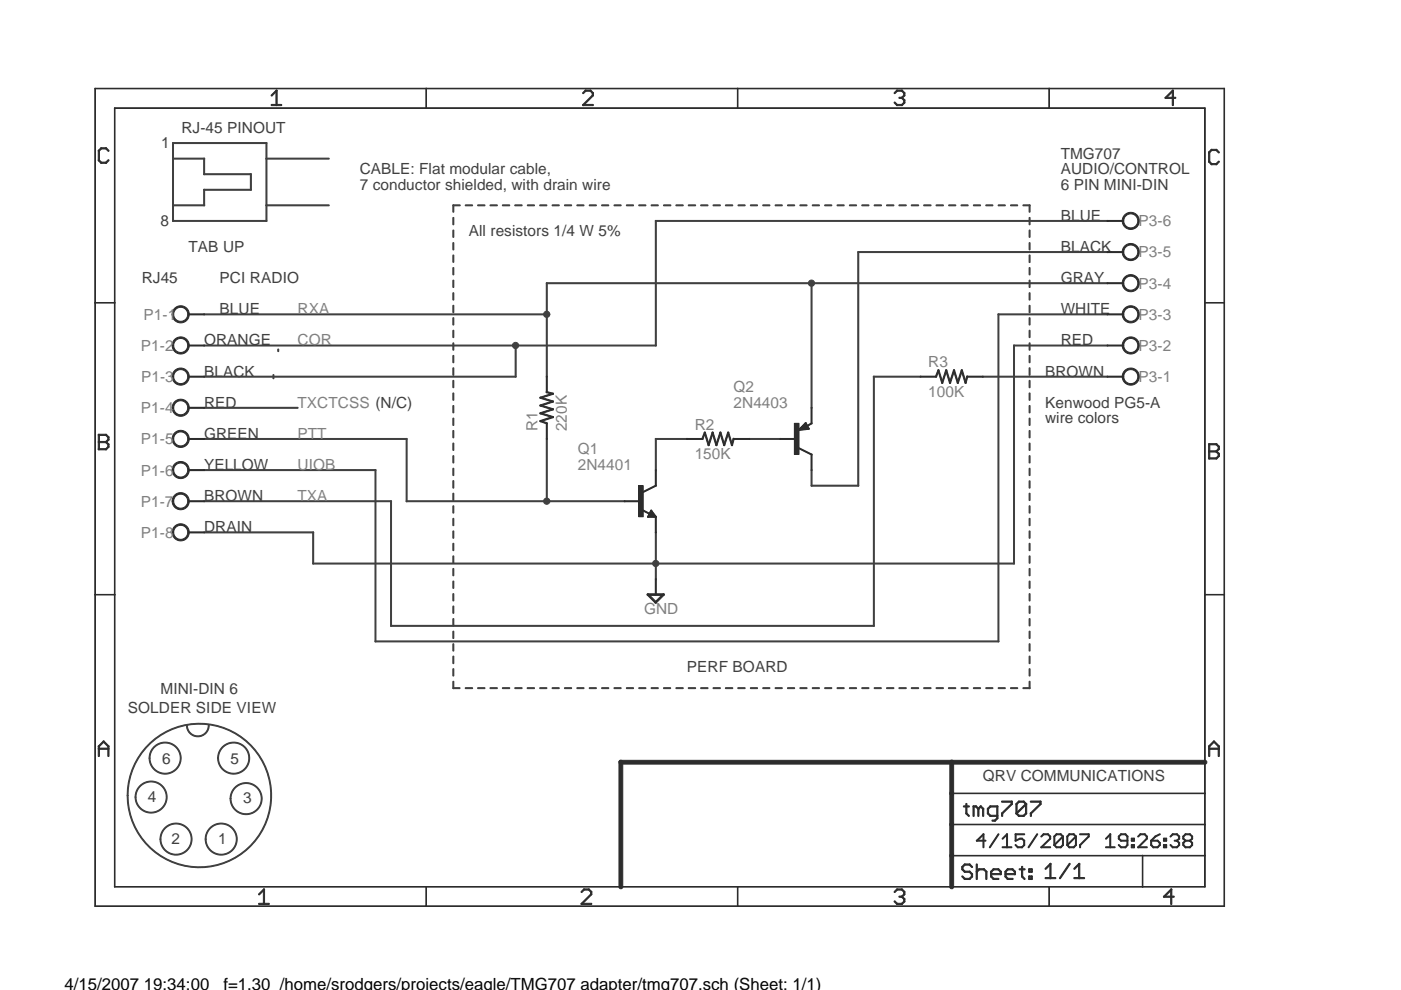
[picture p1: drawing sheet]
<svg xmlns="http://www.w3.org/2000/svg" width="297mm" height="210mm" viewBox="0 0 297 210" stroke-linecap="round" stroke-linejoin="round" font-family="sans-serif">
<defs><g id="words">
<g font-size="3.6">
<text x="13.7" y="209.8">4/15/2007 19:34:00</text>
<text x="47.4" y="209.8">f=1.30 /home/srodgers/projects/eagle/TMG707 adapter/tmg707.sch (Sheet: 1/1)</text>
</g>
<g font-size="3.3" fill="#404040">
<text x="38.5" y="28.2">RJ-45 PINOUT</text>
<text x="34.2" y="31.5">1</text>
<text x="224.9" y="33.6">TMG707</text>
<text x="76.3" y="36.9">CABLE: Flat modular cable,</text>
<text x="76.3" y="40.2">7 conductor shielded, with drain wire</text>
<text x="224.9" y="36.9">AUDIO/CONTROL</text>
<text x="224.9" y="40.2">6 PIN MINI-DIN</text>
<text x="34" y="47.8">8</text>
<text x="224.9" y="46.8">BLUE</text>
<text x="40" y="53.4">TAB UP</text>
<text x="99.4" y="50.1">All resistors 1/4 W 5%</text>
<text x="224.9" y="53.4">BLACK</text>
<text x="30.1" y="60">RJ45</text>
<text x="46.6" y="60">PCI RADIO</text>
<text x="224.9" y="60">GRAY</text>
<text x="46.6" y="66.6">BLUE</text>
<text x="224.9" y="66.6">WHITE</text>
<text x="43.3" y="73.2">ORANGE</text>
<text x="224.9" y="73.2">RED</text>
<text x="43.3" y="79.8">BLACK</text>
<text x="221.6" y="79.9">BROWN</text>
<text x="43.3" y="86.5">RED</text>
<text x="221.6" y="86.5">Kenwood PG5-A</text>
<text x="221.6" y="89.8">wire colors</text>
<text x="43.3" y="93.1">GREEN</text>
<text x="43.3" y="99.7">YELLOW</text>
<text x="43.3" y="106.3">BROWN</text>
<text x="43.3" y="112.9">DRAIN</text>
<text x="145.6" y="142.6">PERF BOARD</text>
<text x="34" y="147.2">MINI-DIN 6</text>
<text x="27.1" y="151.2">SOLDER SIDE VIEW</text>
<text x="34.3" y="162.1">6</text>
<text x="48.9" y="162.1">5</text>
<text x="208.4" y="165.7">QRV COMMUNICATIONS</text>
<text x="31.4" y="170">4</text>
<text x="51.5" y="170.3">3</text>
<text x="36.3" y="178.9">2</text>
<text x="46.2" y="178.9">1</text>
</g>
<g font-size="3.3" fill="#808080">
<text x="241.4" y="48">P3-6</text>
<text x="241.4" y="54.6">P3-5</text>
<text x="241.4" y="61.2">P3-4</text>
<text x="30.4" y="67.8">P1-1</text>
<text x="63.1" y="66.6">RXA</text>
<text x="241.4" y="67.8">P3-3</text>
<text x="29.9" y="74.4">P1-2</text>
<text x="63.1" y="73.2">COR</text>
<text x="196.8" y="77.9">R3</text>
<text x="241.4" y="74.4">P3-2</text>
<text x="29.9" y="81">P1-3</text>
<text x="155.5" y="83.2">Q2</text>
<text x="241.4" y="81">P3-1</text>
<text x="29.9" y="87.6">P1-4</text>
<text x="63.1" y="86.5">TXCTCSS (N/C)</text>
<text x="155.5" y="86.5">2N4403</text>
<text x="196.8" y="84.1">100K</text>
<text x="29.9" y="94.2">P1-5</text>
<text x="63.1" y="93.1">PTT</text>
<text x="114" y="91.4" transform="rotate(-90 114 91.4)">R1</text>
<text x="120.2" y="91.4" transform="rotate(-90 120.2 91.4)">220K</text>
<text x="147.3" y="91.1">R2</text>
<text x="29.9" y="100.8">P1-6</text>
<text x="63.1" y="99.7">UIOB</text>
<text x="122.5" y="99.7">2N4401</text>
<text x="122.5" y="96.4">Q1</text>
<text x="147.3" y="97.3">150K</text>
<text x="29.8" y="107.4">P1-7</text>
<text x="63.1" y="106.3">TXA</text>
<text x="29.9" y="114">P1-8</text>
<text x="136.6" y="130.2">GND</text>
</g>
</g></defs>
<path d="M35 175.4a3.4 3.4 0 0 1 5.3 .9 3.4 3.4 0 0 1-2.1 4.9 3.4 3.4 0 0 1-4.3-3.3h.2a3.2 3.2 0 0 1 4.7-2.8 3.2 3.2 0 0 1 .3 5.5 3.2 3.2 0 0 1-5-2.4v-.3h-.2a3.4 3.4 0 0 1 1.1-2.5z" fill-rule="evenodd" fill="#404040"/>
<path d="M35 175.4a3.4 3.4 0 0 1 5.3 .9 3.4 3.4 0 0 1-2.1 4.9 3.4 3.4 0 0 1-4.3-3.3h.2a3.2 3.2 0 0 1 4.7-2.8 3.2 3.2 0 0 1 .3 5.5 3.2 3.2 0 0 1-5-2.4v-.3h-.2a3.4 3.4 0 0 1 1.1-2.5z" fill="none" stroke="#404040" stroke-width=".21"/>
<path d="M29.7 166.5a3.4 3.4 0 0 1 5.3 .9 3.4 3.4 0 0 1-2.1 4.9 3.4 3.4 0 0 1-4.3-3.3h.2a3.2 3.2 0 0 1 4.8-2.8 3.2 3.2 0 0 1 .2 5.5 3.2 3.2 0 0 1-5-2.4v-.3h-.2a3.4 3.4 0 0 1 1.1-2.5z" fill-rule="evenodd" fill="#404040"/>
<path d="M29.7 166.5a3.4 3.4 0 0 1 5.3 .9 3.4 3.4 0 0 1-2.1 4.9 3.4 3.4 0 0 1-4.3-3.3h.2a3.2 3.2 0 0 1 4.8-2.8 3.2 3.2 0 0 1 .2 5.5 3.2 3.2 0 0 1-5-2.4v-.3h-.2a3.4 3.4 0 0 1 1.1-2.5z" fill="none" stroke="#404040" stroke-width=".21"/>
<path d="M32.7 158.3a3.4 3.4 0 0 1 5.3 .8 3.4 3.4 0 0 1-2.1 4.9 3.4 3.4 0 0 1-4.3-3.3h.2a3.2 3.2 0 0 1 4.7-2.8 3.2 3.2 0 0 1 .3 5.5 3.2 3.2 0 0 1-5-2.4v-.3h-.2a3.4 3.4 0 0 1 1.1-2.4z" fill-rule="evenodd" fill="#404040"/>
<path d="M32.7 158.3a3.4 3.4 0 0 1 5.3 .8 3.4 3.4 0 0 1-2.1 4.9 3.4 3.4 0 0 1-4.3-3.3h.2a3.2 3.2 0 0 1 4.7-2.8 3.2 3.2 0 0 1 .3 5.5 3.2 3.2 0 0 1-5-2.4v-.3h-.2a3.4 3.4 0 0 1 1.1-2.4z" fill="none" stroke="#404040" stroke-width=".21"/>
<path d="M47.2 158.3a3.4 3.4 0 0 1 5.3 .8 3.4 3.4 0 0 1-2.1 4.9 3.4 3.4 0 0 1-4.3-3.3h.2a3.2 3.2 0 0 1 4.8-2.8 3.2 3.2 0 0 1 .2 5.5 3.2 3.2 0 0 1-4.9-2.4l-.1-.3h-.2a3.4 3.4 0 0 1 1.1-2.4z" fill-rule="evenodd" fill="#404040"/>
<path d="M47.2 158.3a3.4 3.4 0 0 1 5.3 .8 3.4 3.4 0 0 1-2.1 4.9 3.4 3.4 0 0 1-4.3-3.3h.2a3.2 3.2 0 0 1 4.8-2.8 3.2 3.2 0 0 1 .2 5.5 3.2 3.2 0 0 1-4.9-2.4l-.1-.3h-.2a3.4 3.4 0 0 1 1.1-2.4z" fill="none" stroke="#404040" stroke-width=".21"/>
<path d="M49.9 166.8a3.4 3.4 0 0 1 5.3 .9 3.4 3.4 0 0 1-2.2 4.9 3.4 3.4 0 0 1-4.2-3.3h.2a3.2 3.2 0 0 1 4.7-2.8 3.2 3.2 0 0 1 .2 5.5 3.2 3.2 0 0 1-4.9-2.4v-.3h-.2a3.4 3.4 0 0 1 1.1-2.5z" fill-rule="evenodd" fill="#404040"/>
<path d="M49.9 166.8a3.4 3.4 0 0 1 5.3 .9 3.4 3.4 0 0 1-2.2 4.9 3.4 3.4 0 0 1-4.2-3.3h.2a3.2 3.2 0 0 1 4.7-2.8 3.2 3.2 0 0 1 .2 5.5 3.2 3.2 0 0 1-4.9-2.4v-.3h-.2a3.4 3.4 0 0 1 1.1-2.5z" fill="none" stroke="#404040" stroke-width=".21"/>
<path d="M44.6 175.4a3.4 3.4 0 0 1 5.3 .9 3.4 3.4 0 0 1-2.2 4.9 3.4 3.4 0 0 1-4.2-3.3h.2a3.2 3.2 0 0 1 4.7-2.8 3.2 3.2 0 0 1 .3 5.5 3.2 3.2 0 0 1-5-2.4v-.3h-.2a3.4 3.4 0 0 1 1.1-2.5z" fill-rule="evenodd" fill="#404040"/>
<path d="M44.6 175.4a3.4 3.4 0 0 1 5.3 .9 3.4 3.4 0 0 1-2.2 4.9 3.4 3.4 0 0 1-4.2-3.3h.2a3.2 3.2 0 0 1 4.7-2.8 3.2 3.2 0 0 1 .3 5.5 3.2 3.2 0 0 1-5-2.4v-.3h-.2a3.4 3.4 0 0 1 1.1-2.5z" fill="none" stroke="#404040" stroke-width=".21"/>
<path d="M31.8 157.5a15.3 15.3 0 0 1 23.9 3.8 15.3 15.3 0 0 1-9.6 22.2 15.3 15.3 0 0 1-19.1-14.8h.2a15.1 15.1 0 0 1 22.2-13.4 15.1 15.1 0 0 1 1.2 26 15.1 15.1 0 0 1-23.4-11.3v-1.3h-.2a15.3 15.3 0 0 1 4.8-11.2z" fill-rule="evenodd" fill="#404040"/>
<path d="M31.8 157.5a15.3 15.3 0 0 1 23.9 3.8 15.3 15.3 0 0 1-9.6 22.2 15.3 15.3 0 0 1-19.1-14.8h.2a15.1 15.1 0 0 1 22.2-13.4 15.1 15.1 0 0 1 1.2 26 15.1 15.1 0 0 1-23.4-11.3v-1.3h-.2a15.3 15.3 0 0 1 4.8-11.2z" fill="none" stroke="#404040" stroke-width=".21"/>
<path d="M39.6 153.7h.1a2.27 2.27 0 0 0 2.2 2.3 2.27 2.27 0 0 0 2.3-2.3h.1a2.36 2.36 0 0 1-2.4 2.5 2.36 2.36 0 0 1-2.3-2.5z" fill-rule="evenodd" fill="#404040"/>
<path d="M39.5 153.8l.2-.1a2.27 2.27 0 0 0 2.2 2.3 2.27 2.27 0 0 0 2.3-2.3h.1a2.38 2.38 0 0 1-2.4 2.5 2.38 2.38 0 0 1-2.4-2.4z" fill="none" stroke="#404040" stroke-width=".21"/>
<path d="M36.6 30.3h.2l-.1 3.4h-.1z" fill-rule="evenodd" fill="#404040"/>
<path d="M36.6 30.3h.2l-.1 3.4h-.1z" fill="none" stroke="#404040" stroke-width=".21"/>
<path d="M36.6 33.6h.2l-.1 10h-.1z" fill-rule="evenodd" fill="#404040"/>
<path d="M36.6 33.6h.2l-.1 10h-.1z" fill="none" stroke="#404040" stroke-width=".21"/>
<path d="M36.6 43.4l.2 .1-.1 3.4h-.1z" fill-rule="evenodd" fill="#404040"/>
<path d="M36.6 43.4l.2 .1-.1 3.4h-.1z" fill="none" stroke="#404040" stroke-width=".21"/>
<path d="M36.6 46.8l19.9-.1 .1 .2h-20z" fill-rule="evenodd" fill="#404040"/>
<path d="M36.6 46.8l19.9-.1 .1 .2h-20z" fill="none" stroke="#404040" stroke-width=".21"/>
<path d="M56.5 43.4l.1 .1-.1 3.4h-.1z" fill-rule="evenodd" fill="#404040"/>
<path d="M56.5 43.4l.1 .1-.1 3.4h-.1z" fill="none" stroke="#404040" stroke-width=".21"/>
<path d="M56.4 33.6h.2l-.1 10h-.1z" fill-rule="evenodd" fill="#404040"/>
<path d="M56.4 33.6h.2l-.1 10h-.1z" fill="none" stroke="#404040" stroke-width=".21"/>
<path d="M56.4 30.3h.2l-.1 3.4h-.1z" fill-rule="evenodd" fill="#404040"/>
<path d="M56.4 30.3h.2l-.1 3.4h-.1z" fill="none" stroke="#404040" stroke-width=".21"/>
<path d="M36.6 30.3l19.9-.1 .1 .2h-20z" fill-rule="evenodd" fill="#404040"/>
<path d="M36.6 30.3l19.9-.1 .1 .2h-20z" fill="none" stroke="#404040" stroke-width=".21"/>
<path d="M36.6 33.6l6.7-.1 .1 .2h-6.8z" fill-rule="evenodd" fill="#404040"/>
<path d="M36.6 33.6l6.7-.1 .1 .2h-6.8z" fill="none" stroke="#404040" stroke-width=".21"/>
<path d="M43.2 33.6h.2l-.1 3.4h-.1z" fill-rule="evenodd" fill="#404040"/>
<path d="M43.2 33.6h.2l-.1 3.4h-.1z" fill="none" stroke="#404040" stroke-width=".21"/>
<path d="M43.2 36.8h10l.1 .2h-10.1z" fill-rule="evenodd" fill="#404040"/>
<path d="M43.2 36.9l10-.1 .1 .2h-10.1z" fill="none" stroke="#404040" stroke-width=".21"/>
<path d="M53.1 36.8l.2 .1-.1 3.4h-.1z" fill-rule="evenodd" fill="#404040"/>
<path d="M53.1 36.9h.2l-.1 3.4h-.1z" fill="none" stroke="#404040" stroke-width=".21"/>
<path d="M43.2 40.1h10l.1 .2h-10.1z" fill-rule="evenodd" fill="#404040"/>
<path d="M43.2 40.1h10l.1 .2h-10.1z" fill="none" stroke="#404040" stroke-width=".21"/>
<path d="M43.2 40.1l.2 .1-.1 3.4h-.1z" fill-rule="evenodd" fill="#404040"/>
<path d="M43.2 40.1l.2 .1-.1 3.4h-.1z" fill="none" stroke="#404040" stroke-width=".21"/>
<path d="M36.6 43.4h6.7l.1 .2h-6.8z" fill-rule="evenodd" fill="#404040"/>
<path d="M36.6 43.4h6.7l.1 .2h-6.8z" fill="none" stroke="#404040" stroke-width=".21"/>
<path d="M56.5 43.4h13.2l.1 .2h-13.3z" fill-rule="evenodd" fill="#404040"/>
<path d="M56.5 43.4h13.2l.1 .2h-13.3z" fill="none" stroke="#404040" stroke-width=".21"/>
<path d="M56.4 33.6l13.3-.1 .1 .2h-13.3z" fill-rule="evenodd" fill="#404040"/>
<path d="M56.4 33.6l13.3-.1 .1 .2h-13.3z" fill="none" stroke="#404040" stroke-width=".21"/>
<path d="M58.9 74l.2 .1-.1 .4h-.1z" fill-rule="evenodd" fill="#404040"/>
<path d="M58.9 74l.2 .1-.1 .4h-.1z" fill="none" stroke="#404040" stroke-width=".21"/>
<path d="M57.9 79.5h.2l-.1 .8-.1-.1z" fill-rule="evenodd" fill="#404040"/>
<path d="M57.9 79.5h.2l-.1 .8-.1-.1z" fill="none" stroke="#404040" stroke-width=".21"/>
<path d="M43.2 73.2h66.2v.1l-66.2 .1z" fill-rule="evenodd" fill="#404040"/>
<path d="M43.2 73.2h66.2v.1l-66.2 .1z" fill="none" stroke="#404040" stroke-width=".21"/>
<path d="M109.2 73.2h29.9v.1l-29.8 .1z" fill-rule="evenodd" fill="#404040"/>
<path d="M109.2 73.2h29.9v.1l-29.8 .1z" fill="none" stroke="#404040" stroke-width=".21"/>
<path d="M138.9 46.8h.2v26.6l-.2-.1z" fill-rule="evenodd" fill="#404040"/>
<path d="M138.9 46.8h.2v26.6l-.2-.1z" fill="none" stroke="#404040" stroke-width=".21"/>
<path d="M138.9 46.8l95.9-.1 .1 .2h-95.9z" fill-rule="evenodd" fill="#404040"/>
<path d="M138.9 46.8l95.9-.1 .1 .2h-95.9z" fill="none" stroke="#404040" stroke-width=".21"/>
<path d="M43.2 79.8h66.2v.1l-66.2 .1z" fill-rule="evenodd" fill="#404040"/>
<path d="M43.2 79.8h66.2v.1l-66.2 .1z" fill="none" stroke="#404040" stroke-width=".21"/>
<path d="M109.2 73.2h.2v6.8l-.2-.1z" fill-rule="evenodd" fill="#404040"/>
<path d="M109.2 73.2h.2v6.8l-.2-.1z" fill="none" stroke="#404040" stroke-width=".21"/>
<circle cx="109.3" cy="73.2" r=".66" fill="#404040"/>
<circle cx="109.3" cy="73.2" r=".66" fill="none" stroke="#404040" stroke-width=".21"/>
<path d="M43.2 66.5h72.8v.2l-72.8 .1z" fill-rule="evenodd" fill="#404040"/>
<path d="M43.2 66.6l72.8-.1v.2l-72.8 .1z" fill="none" stroke="#404040" stroke-width=".21"/>
<path d="M115.8 66.6h.2v13.4l-.2-.1z" fill-rule="evenodd" fill="#404040"/>
<path d="M115.8 66.6h.2v13.4l-.2-.1z" fill="none" stroke="#404040" stroke-width=".21"/>
<path d="M172 59.9h62.8l.1 .2-62.9 .1z" fill-rule="evenodd" fill="#404040"/>
<path d="M172 59.9h62.8l.1 .2-62.9 .1z" fill="none" stroke="#404040" stroke-width=".21"/>
<path d="M115.9 59.9h56.2l.1 .2-56.3 .1z" fill-rule="evenodd" fill="#404040"/>
<path d="M115.9 59.9h56.2l.1 .2-56.3 .1z" fill="none" stroke="#404040" stroke-width=".21"/>
<path d="M115.9 59.9l.1 .1v6.8l-.2-.1z" fill-rule="evenodd" fill="#404040"/>
<path d="M115.9 59.9l.1 .1v6.8l-.2-.1z" fill="none" stroke="#404040" stroke-width=".21"/>
<circle cx="115.9" cy="66.6" r=".66" fill="#404040"/>
<circle cx="115.9" cy="66.6" r=".66" fill="none" stroke="#404040" stroke-width=".21"/>
<path d="M172 59.9l.2 .1-.1 26.6-.1-.1z" fill-rule="evenodd" fill="#404040"/>
<path d="M172 59.9l.2 .1-.1 26.6-.1-.1z" fill="none" stroke="#404040" stroke-width=".21"/>
<circle cx="172.1" cy="60" r=".66" fill="#404040"/>
<circle cx="172.1" cy="60" r=".66" fill="none" stroke="#404040" stroke-width=".21"/>
<path d="M43.2 86.4h19.9l.1 .1-20 .1z" fill-rule="evenodd" fill="#404040"/>
<path d="M43.2 86.4h19.9l.1 .1-20 .1z" fill="none" stroke="#404040" stroke-width=".21"/>
<path d="M43.2 93h43.1v.1l-43.1 .1z" fill-rule="evenodd" fill="#404040"/>
<path d="M43.2 93h43.1v.1l-43.1 .1z" fill="none" stroke="#404040" stroke-width=".21"/>
<path d="M86.2 93h.1v13.4l-.2-.1z" fill-rule="evenodd" fill="#404040"/>
<path d="M86.1 93h.2v13.4l-.2-.1z" fill="none" stroke="#404040" stroke-width=".21"/>
<path d="M115.8 93h.2v13.4l-.2-.1z" fill-rule="evenodd" fill="#404040"/>
<path d="M115.8 93h.2v13.4l-.2-.1z" fill="none" stroke="#404040" stroke-width=".21"/>
<path d="M115.8 106.2h16.7v.1l-16.6 .1z" fill-rule="evenodd" fill="#404040"/>
<path d="M115.8 106.2h16.7v.1l-16.6 .1z" fill="none" stroke="#404040" stroke-width=".21"/>
<path d="M86.2 106.2h29.8v.1l-29.8 .1z" fill-rule="evenodd" fill="#404040"/>
<path d="M86.1 106.2h29.9v.1l-29.8 .1z" fill="none" stroke="#404040" stroke-width=".21"/>
<circle cx="115.9" cy="106.3" r=".66" fill="#404040"/>
<circle cx="115.9" cy="106.3" r=".66" fill="none" stroke="#404040" stroke-width=".21"/>
<path d="M43.2 99.6h36.5v.1l-36.5 .1z" fill-rule="evenodd" fill="#404040"/>
<path d="M43.2 99.6h36.5v.1l-36.5 .1z" fill="none" stroke="#404040" stroke-width=".21"/>
<path d="M79.5 99.6h.2v36.5l-.2-.1z" fill-rule="evenodd" fill="#404040"/>
<path d="M79.5 99.6h.2v36.5l-.2-.1z" fill="none" stroke="#404040" stroke-width=".21"/>
<path d="M79.5 136l132.2-.1 .1 .1-132.2 .1z" fill-rule="evenodd" fill="#404040"/>
<path d="M79.5 136l132.2-.1 .1 .1-132.2 .1z" fill="none" stroke="#404040" stroke-width=".21"/>
<path d="M211.6 66.6h.2l-.1 69.5-.1-.1z" fill-rule="evenodd" fill="#404040"/>
<path d="M211.6 66.6h.2l-.1 69.5-.1-.1z" fill="none" stroke="#404040" stroke-width=".21"/>
<path d="M211.6 66.6l23.2-.1 .1 .2-23.3 .1z" fill-rule="evenodd" fill="#404040"/>
<path d="M211.6 66.6l23.2-.1 .1 .2-23.3 .1z" fill="none" stroke="#404040" stroke-width=".21"/>
<path d="M43.2 106.2h39.8v.1l-39.8 .1z" fill-rule="evenodd" fill="#404040"/>
<path d="M43.2 106.2h39.8v.1l-39.8 .1z" fill="none" stroke="#404040" stroke-width=".21"/>
<path d="M82.9 106.2h.1v26.6l-.2-.1z" fill-rule="evenodd" fill="#404040"/>
<path d="M82.8 106.2h.2v26.6l-.2-.1z" fill="none" stroke="#404040" stroke-width=".21"/>
<path d="M82.9 132.6h102.4l.1 .1-102.5 .1z" fill-rule="evenodd" fill="#404040"/>
<path d="M82.8 132.7l102.5-.1 .1 .1-102.5 .1z" fill="none" stroke="#404040" stroke-width=".21"/>
<path d="M185.2 79.8h.2l-.1 53-.1-.1z" fill-rule="evenodd" fill="#404040"/>
<path d="M185.2 79.8h.2l-.1 53-.1-.1z" fill="none" stroke="#404040" stroke-width=".21"/>
<path d="M185.2 79.8h10l.1 .1-10.1 .1z" fill-rule="evenodd" fill="#404040"/>
<path d="M185.2 79.8h10l.1 .1-10.1 .1z" fill="none" stroke="#404040" stroke-width=".21"/>
<path d="M43.2 112.8h23.2l.1 .1-23.3 .1z" fill-rule="evenodd" fill="#404040"/>
<path d="M43.2 112.8h23.2l.1 .1-23.3 .1z" fill="none" stroke="#404040" stroke-width=".21"/>
<path d="M66.3 112.8h.2l-.1 6.8-.1-.1z" fill-rule="evenodd" fill="#404040"/>
<path d="M66.3 112.8h.2l-.1 6.8-.1-.1z" fill="none" stroke="#404040" stroke-width=".21"/>
<path d="M66.3 119.4h72.8v.1l-72.7 .1z" fill-rule="evenodd" fill="#404040"/>
<path d="M66.3 119.4h72.8v.1l-72.7 .1z" fill="none" stroke="#404040" stroke-width=".21"/>
<path d="M138.9 119.4h.2v3.5l-.2-.1z" fill-rule="evenodd" fill="#404040"/>
<path d="M138.9 119.4h.2v3.5l-.2-.1z" fill="none" stroke="#404040" stroke-width=".21"/>
<path d="M138.9 112.8h.2v6.8l-.2-.1z" fill-rule="evenodd" fill="#404040"/>
<path d="M138.9 112.8h.2v6.8l-.2-.1z" fill="none" stroke="#404040" stroke-width=".21"/>
<circle cx="139" cy="119.5" r=".66" fill="#404040"/>
<circle cx="139" cy="119.5" r=".66" fill="none" stroke="#404040" stroke-width=".21"/>
<path d="M138.9 119.4h76.1l.1 .1-76.1 .1z" fill-rule="evenodd" fill="#404040"/>
<path d="M138.9 119.4h76.1l.1 .1-76.1 .1z" fill="none" stroke="#404040" stroke-width=".21"/>
<path d="M214.9 73.2h.2l-.1 46.4-.1-.1z" fill-rule="evenodd" fill="#404040"/>
<path d="M214.9 73.2h.2l-.1 46.4-.1-.1z" fill="none" stroke="#404040" stroke-width=".21"/>
<path d="M214.9 73.2h19.9l.1 .1-20 .1z" fill-rule="evenodd" fill="#404040"/>
<path d="M214.9 73.2h19.9l.1 .1-20 .1z" fill="none" stroke="#404040" stroke-width=".21"/>
<path d="M138.9 93h6.8l.1 .1-6.8 .1z" fill-rule="evenodd" fill="#404040"/>
<path d="M138.9 93h6.8l.1 .1-6.8 .1z" fill="none" stroke="#404040" stroke-width=".21"/>
<path d="M138.9 93h.2v6.8l-.2-.1z" fill-rule="evenodd" fill="#404040"/>
<path d="M138.9 93h.2v6.8l-.2-.1z" fill="none" stroke="#404040" stroke-width=".21"/>
<path d="M158.7 93h6.8l.1 .1-6.8 .1z" fill-rule="evenodd" fill="#404040"/>
<path d="M158.7 93h6.8l.1 .1-6.8 .1z" fill="none" stroke="#404040" stroke-width=".21"/>
<path d="M181.9 53.4l52.9-.1 .1 .2-53 .1z" fill-rule="evenodd" fill="#404040"/>
<path d="M181.9 53.3h52.9l.1 .2-53 .1z" fill="none" stroke="#404040" stroke-width=".21"/>
<path d="M181.9 53.4h.2l-.1 49.7-.1-.1z" fill-rule="evenodd" fill="#404040"/>
<path d="M181.9 53.3l.2 .1-.1 49.7-.1-.1z" fill="none" stroke="#404040" stroke-width=".21"/>
<path d="M172 102.9h10l.1 .1-10.1 .1z" fill-rule="evenodd" fill="#404040"/>
<path d="M172 102.9h10l.1 .1-10.1 .1z" fill="none" stroke="#404040" stroke-width=".21"/>
<path d="M172 99.6h.2l-.1 3.5-.1-.1z" fill-rule="evenodd" fill="#404040"/>
<path d="M172 99.6h.2l-.1 3.5-.1-.1z" fill="none" stroke="#404040" stroke-width=".21"/>
<path d="M208.3 79.8h26.5l.1 .1-26.6 .1z" fill-rule="evenodd" fill="#404040"/>
<path d="M208.3 79.8h26.5l.1 .1-26.6 .1z" fill="none" stroke="#404040" stroke-width=".21"/>
<path d="M96.1 43.4l.1 .1v1.5l-.2-.1z" fill-rule="evenodd" fill="#404040"/>
<path d="M96.1 43.4l.1 .1v1.5l-.2-.1z" fill="none" stroke="#404040" stroke-width=".21"/>
<path d="M96.1 46.1l.1 .1v1.5l-.2-.1z" fill-rule="evenodd" fill="#404040"/>
<path d="M96.1 46.1l.1 .1v1.5l-.2-.1z" fill="none" stroke="#404040" stroke-width=".21"/>
<path d="M96 48.8h.2v1.5h-.2z" fill-rule="evenodd" fill="#404040"/>
<path d="M96 48.8h.2v1.5h-.2z" fill="none" stroke="#404040" stroke-width=".21"/>
<path d="M96.1 51.4l.1 .1v1.5l-.2-.1z" fill-rule="evenodd" fill="#404040"/>
<path d="M96.1 51.4l.1 .1v1.5l-.2-.1z" fill="none" stroke="#404040" stroke-width=".21"/>
<path d="M96 54.1h.2v1.5h-.2z" fill-rule="evenodd" fill="#404040"/>
<path d="M96 54.1h.2v1.5h-.2z" fill="none" stroke="#404040" stroke-width=".21"/>
<path d="M96.1 56.7l.1 .1v1.5l-.2-.1z" fill-rule="evenodd" fill="#404040"/>
<path d="M96.1 56.7l.1 .1v1.5l-.2-.1z" fill="none" stroke="#404040" stroke-width=".21"/>
<path d="M96.1 59.4l.1 .1v1.5l-.2-.1z" fill-rule="evenodd" fill="#404040"/>
<path d="M96.1 59.4l.1 .1v1.5l-.2-.1z" fill="none" stroke="#404040" stroke-width=".21"/>
<path d="M96 62.1h.2v1.5h-.2z" fill-rule="evenodd" fill="#404040"/>
<path d="M96 62.1h.2v1.5h-.2z" fill="none" stroke="#404040" stroke-width=".21"/>
<path d="M96 64.8h.2v1.5l-.2-.1z" fill-rule="evenodd" fill="#404040"/>
<path d="M96 64.8h.2v1.5l-.2-.1z" fill="none" stroke="#404040" stroke-width=".21"/>
<path d="M96 67.4h.2v1.5h-.2z" fill-rule="evenodd" fill="#404040"/>
<path d="M96 67.4h.2v1.5h-.2z" fill="none" stroke="#404040" stroke-width=".21"/>
<path d="M96.1 70l.1 .1v1.5l-.2-.1z" fill-rule="evenodd" fill="#404040"/>
<path d="M96 70.1h.2v1.5l-.2-.1z" fill="none" stroke="#404040" stroke-width=".21"/>
<path d="M96 72.7h.2v1.6l-.2-.1z" fill-rule="evenodd" fill="#404040"/>
<path d="M96 72.7h.2v1.6l-.2-.1z" fill="none" stroke="#404040" stroke-width=".21"/>
<path d="M96 75.4h.2v1.5h-.2z" fill-rule="evenodd" fill="#404040"/>
<path d="M96 75.4h.2v1.5h-.2z" fill="none" stroke="#404040" stroke-width=".21"/>
<path d="M96 78h.2v1.6l-.2-.1z" fill-rule="evenodd" fill="#404040"/>
<path d="M96 78h.2v1.6l-.2-.1z" fill="none" stroke="#404040" stroke-width=".21"/>
<path d="M96 80.7h.2v1.5l-.2-.1z" fill-rule="evenodd" fill="#404040"/>
<path d="M96 80.7h.2v1.5l-.2-.1z" fill="none" stroke="#404040" stroke-width=".21"/>
<path d="M96 83.4h.2v1.5l-.2-.1z" fill-rule="evenodd" fill="#404040"/>
<path d="M96 83.4h.2v1.5l-.2-.1z" fill="none" stroke="#404040" stroke-width=".21"/>
<path d="M96.1 86h.1v1.5h-.2z" fill-rule="evenodd" fill="#404040"/>
<path d="M96 86h.2v1.5h-.2z" fill="none" stroke="#404040" stroke-width=".21"/>
<path d="M96 88.7h.2v1.5h-.2z" fill-rule="evenodd" fill="#404040"/>
<path d="M96 88.7h.2v1.5h-.2z" fill="none" stroke="#404040" stroke-width=".21"/>
<path d="M96 91.3h.2v1.5h-.2z" fill-rule="evenodd" fill="#404040"/>
<path d="M96 91.3h.2v1.5h-.2z" fill="none" stroke="#404040" stroke-width=".21"/>
<path d="M96 94h.2v1.5l-.2-.1z" fill-rule="evenodd" fill="#404040"/>
<path d="M96 94h.2v1.5l-.2-.1z" fill="none" stroke="#404040" stroke-width=".21"/>
<path d="M96 96.7h.2v1.5l-.2-.1z" fill-rule="evenodd" fill="#404040"/>
<path d="M96 96.7h.2v1.5l-.2-.1z" fill="none" stroke="#404040" stroke-width=".21"/>
<path d="M96 99.3h.2v1.5h-.2z" fill-rule="evenodd" fill="#404040"/>
<path d="M96 99.3h.2v1.5h-.2z" fill="none" stroke="#404040" stroke-width=".21"/>
<path d="M96 102h.2v1.5l-.2-.1z" fill-rule="evenodd" fill="#404040"/>
<path d="M96 102h.2v1.5l-.2-.1z" fill="none" stroke="#404040" stroke-width=".21"/>
<path d="M96 104.6h.2v1.5h-.2z" fill-rule="evenodd" fill="#404040"/>
<path d="M96 104.6h.2v1.5h-.2z" fill="none" stroke="#404040" stroke-width=".21"/>
<path d="M96 107.3h.2v1.5l-.2-.1z" fill-rule="evenodd" fill="#404040"/>
<path d="M96 107.3h.2v1.5l-.2-.1z" fill="none" stroke="#404040" stroke-width=".21"/>
<path d="M96.1 109.9l.1 .1v1.5l-.2-.1z" fill-rule="evenodd" fill="#404040"/>
<path d="M96 110h.2v1.5l-.2-.1z" fill="none" stroke="#404040" stroke-width=".21"/>
<path d="M96 112.6h.2v1.5h-.2z" fill-rule="evenodd" fill="#404040"/>
<path d="M96 112.6h.2v1.5h-.2z" fill="none" stroke="#404040" stroke-width=".21"/>
<path d="M96 115.3h.2v1.5l-.2-.1z" fill-rule="evenodd" fill="#404040"/>
<path d="M96 115.3h.2v1.5l-.2-.1z" fill="none" stroke="#404040" stroke-width=".21"/>
<path d="M96 117.9h.2v1.5h-.2z" fill-rule="evenodd" fill="#404040"/>
<path d="M96 117.9h.2v1.5h-.2z" fill="none" stroke="#404040" stroke-width=".21"/>
<path d="M96 120.6h.2v1.5l-.2-.1z" fill-rule="evenodd" fill="#404040"/>
<path d="M96 120.6h.2v1.5l-.2-.1z" fill="none" stroke="#404040" stroke-width=".21"/>
<path d="M96 123.3h.2v1.5l-.2-.1z" fill-rule="evenodd" fill="#404040"/>
<path d="M96 123.3h.2v1.5l-.2-.1z" fill="none" stroke="#404040" stroke-width=".21"/>
<path d="M96 125.9h.2v1.5h-.2z" fill-rule="evenodd" fill="#404040"/>
<path d="M96 125.9h.2v1.5h-.2z" fill="none" stroke="#404040" stroke-width=".21"/>
<path d="M96.1 128.5h.1v1.5h-.2z" fill-rule="evenodd" fill="#404040"/>
<path d="M96 128.5h.2v1.5h-.2z" fill="none" stroke="#404040" stroke-width=".21"/>
<path d="M96 131.2h.2v1.5h-.2z" fill-rule="evenodd" fill="#404040"/>
<path d="M96 131.2h.2v1.5h-.2z" fill="none" stroke="#404040" stroke-width=".21"/>
<path d="M96 133.9h.2v1.5l-.2-.1z" fill-rule="evenodd" fill="#404040"/>
<path d="M96 133.9h.2v1.5l-.2-.1z" fill="none" stroke="#404040" stroke-width=".21"/>
<path d="M96 136.5h.2v1.5h-.2z" fill-rule="evenodd" fill="#404040"/>
<path d="M96 136.5h.2v1.5h-.2z" fill="none" stroke="#404040" stroke-width=".21"/>
<path d="M96 139.2h.2v1.5h-.2z" fill-rule="evenodd" fill="#404040"/>
<path d="M96 139.2h.2v1.5h-.2z" fill="none" stroke="#404040" stroke-width=".21"/>
<path d="M96 141.8h.2v1.5h-.2z" fill-rule="evenodd" fill="#404040"/>
<path d="M96 141.8h.2v1.5h-.2z" fill="none" stroke="#404040" stroke-width=".21"/>
<path d="M96.1 144.4l.1 .1v1.5l-.2-.1z" fill-rule="evenodd" fill="#404040"/>
<path d="M96 144.5h.2v1.5l-.2-.1z" fill="none" stroke="#404040" stroke-width=".21"/>
<path d="M96.1 145.8h1.4v.1l-1.4 .1z" fill-rule="evenodd" fill="#404040"/>
<path d="M96 145.9l1.5-.1v.1l-1.4 .1z" fill="none" stroke="#404040" stroke-width=".21"/>
<path d="M98.7 145.8h1.4l.1 .1-1.5 .1z" fill-rule="evenodd" fill="#404040"/>
<path d="M98.6 145.9l1.5-.1 .1 .1-1.5 .1z" fill="none" stroke="#404040" stroke-width=".21"/>
<path d="M101.3 145.8h1.5v.1l-1.5 .1z" fill-rule="evenodd" fill="#404040"/>
<path d="M101.3 145.9l1.5-.1v.1l-1.5 .1z" fill="none" stroke="#404040" stroke-width=".21"/>
<path d="M103.9 145.8h1.5l.1 .1-1.6 .1z" fill-rule="evenodd" fill="#404040"/>
<path d="M103.9 145.8h1.5l.1 .1-1.6 .1z" fill="none" stroke="#404040" stroke-width=".21"/>
<path d="M106.6 145.8h1.4l.1 .1-1.5 .1z" fill-rule="evenodd" fill="#404040"/>
<path d="M106.5 145.9l1.5-.1 .1 .1-1.5 .1z" fill="none" stroke="#404040" stroke-width=".21"/>
<path d="M109.2 145.8h1.4l.1 .1-1.5 .1z" fill-rule="evenodd" fill="#404040"/>
<path d="M109.2 145.8h1.4l.1 .1-1.5 .1z" fill="none" stroke="#404040" stroke-width=".21"/>
<path d="M111.8 145.8h1.5v.1l-1.5 .1z" fill-rule="evenodd" fill="#404040"/>
<path d="M111.8 145.9l1.5-.1v.1l-1.5 .1z" fill="none" stroke="#404040" stroke-width=".21"/>
<path d="M114.5 145.8h1.4l.1 .1-1.5 .1z" fill-rule="evenodd" fill="#404040"/>
<path d="M114.5 145.8h1.4l.1 .1-1.5 .1z" fill="none" stroke="#404040" stroke-width=".21"/>
<path d="M117.1 145.8h1.4l.1 .1-1.5 .1z" fill-rule="evenodd" fill="#404040"/>
<path d="M117.1 145.9l1.4-.1 .1 .1-1.5 .1z" fill="none" stroke="#404040" stroke-width=".21"/>
<path d="M119.7 145.8h1.4l.1 .1-1.5 .1z" fill-rule="evenodd" fill="#404040"/>
<path d="M119.7 145.8h1.4l.1 .1-1.5 .1z" fill="none" stroke="#404040" stroke-width=".21"/>
<path d="M122.4 145.8h1.4v.1l-1.4 .1z" fill-rule="evenodd" fill="#404040"/>
<path d="M122.3 145.9l1.5-.1v.1l-1.4 .1z" fill="none" stroke="#404040" stroke-width=".21"/>
<path d="M125 145.8h1.4v.1l-1.4 .1z" fill-rule="evenodd" fill="#404040"/>
<path d="M124.9 145.9l1.5-.1v.1l-1.4 .1z" fill="none" stroke="#404040" stroke-width=".21"/>
<path d="M127.6 145.8h1.4l.1 .1-1.5 .1z" fill-rule="evenodd" fill="#404040"/>
<path d="M127.6 145.9l1.4-.1 .1 .1-1.5 .1z" fill="none" stroke="#404040" stroke-width=".21"/>
<path d="M130.2 145.8h1.4l.1 .1-1.5 .1z" fill-rule="evenodd" fill="#404040"/>
<path d="M130.2 145.9l1.4-.1 .1 .1-1.5 .1z" fill="none" stroke="#404040" stroke-width=".21"/>
<path d="M132.9 145.8h1.4v.1l-1.4 .1z" fill-rule="evenodd" fill="#404040"/>
<path d="M132.8 145.9l1.5-.1v.1l-1.4 .1z" fill="none" stroke="#404040" stroke-width=".21"/>
<path d="M135.5 145.8h1.4v.1l-1.4 .1z" fill-rule="evenodd" fill="#404040"/>
<path d="M135.4 145.9l1.5-.1v.1l-1.4 .1z" fill="none" stroke="#404040" stroke-width=".21"/>
<path d="M138.1 145.8h1.4l.1 .1-1.5 .1z" fill-rule="evenodd" fill="#404040"/>
<path d="M138 145.9l1.5-.1 .1 .1-1.5 .1z" fill="none" stroke="#404040" stroke-width=".21"/>
<path d="M140.7 145.8h1.4l.1 .1-1.5 .1z" fill-rule="evenodd" fill="#404040"/>
<path d="M140.7 145.8h1.4l.1 .1-1.5 .1z" fill="none" stroke="#404040" stroke-width=".21"/>
<path d="M143.4 145.8h1.4l.1 .1-1.5 .1z" fill-rule="evenodd" fill="#404040"/>
<path d="M143.3 145.9l1.5-.1 .1 .1-1.5 .1z" fill="none" stroke="#404040" stroke-width=".21"/>
<path d="M145.9 145.9l1.5-.1 .1 .1-1.5 .1z" fill-rule="evenodd" fill="#404040"/>
<path d="M146 145.8h1.4l.1 .1-1.5 .1z" fill="none" stroke="#404040" stroke-width=".21"/>
<path d="M148.6 145.8h1.5v.1l-1.5 .1z" fill-rule="evenodd" fill="#404040"/>
<path d="M148.5 145.9l1.6-.1v.1l-1.5 .1z" fill="none" stroke="#404040" stroke-width=".21"/>
<path d="M151.2 145.8h1.5v.1l-1.5 .1z" fill-rule="evenodd" fill="#404040"/>
<path d="M151.2 145.8h1.5v.1l-1.5 .1z" fill="none" stroke="#404040" stroke-width=".21"/>
<path d="M153.8 145.9l1.5-.1 .1 .1-1.5 .1z" fill-rule="evenodd" fill="#404040"/>
<path d="M153.8 145.9l1.5-.1 .1 .1-1.5 .1z" fill="none" stroke="#404040" stroke-width=".21"/>
<path d="M156.4 145.9l1.5-.1 .1 .1-1.5 .1z" fill-rule="evenodd" fill="#404040"/>
<path d="M156.4 145.9l1.5-.1 .1 .1-1.5 .1z" fill="none" stroke="#404040" stroke-width=".21"/>
<path d="M159.2 145.8h1.4v.1l-1.4 .1z" fill-rule="evenodd" fill="#404040"/>
<path d="M159.2 145.8h1.4v.1l-1.4 .1z" fill="none" stroke="#404040" stroke-width=".21"/>
<path d="M161.8 145.8h1.4v.1l-1.4 .1z" fill-rule="evenodd" fill="#404040"/>
<path d="M161.8 145.8h1.4v.1l-1.4 .1z" fill="none" stroke="#404040" stroke-width=".21"/>
<path d="M164.4 145.8h1.4l.1 .1-1.5 .1z" fill-rule="evenodd" fill="#404040"/>
<path d="M164.4 145.8h1.4l.1 .1-1.5 .1z" fill="none" stroke="#404040" stroke-width=".21"/>
<path d="M167 145.8h1.4l.1 .1-1.5 .1z" fill-rule="evenodd" fill="#404040"/>
<path d="M167 145.9l1.4-.1 .1 .1-1.5 .1z" fill="none" stroke="#404040" stroke-width=".21"/>
<path d="M169.6 145.9l1.4-.1 .1 .1-1.5 .1z" fill-rule="evenodd" fill="#404040"/>
<path d="M169.6 145.9l1.4-.1 .1 .1-1.5 .1z" fill="none" stroke="#404040" stroke-width=".21"/>
<path d="M172.2 145.9l1.5-.1v.1l-1.4 .1z" fill-rule="evenodd" fill="#404040"/>
<path d="M172.2 145.9l1.5-.1v.1l-1.4 .1z" fill="none" stroke="#404040" stroke-width=".21"/>
<path d="M174.8 145.9l1.5-.1 .1 .1-1.5 .1z" fill-rule="evenodd" fill="#404040"/>
<path d="M174.8 145.9l1.5-.1 .1 .1-1.5 .1z" fill="none" stroke="#404040" stroke-width=".21"/>
<path d="M177.5 145.9l1.4-.1 .1 .1-1.5 .1z" fill-rule="evenodd" fill="#404040"/>
<path d="M177.5 145.9l1.4-.1 .1 .1-1.5 .1z" fill="none" stroke="#404040" stroke-width=".21"/>
<path d="M180.1 145.8h1.4l.1 .1-1.5 .1z" fill-rule="evenodd" fill="#404040"/>
<path d="M180.1 145.8h1.4l.1 .1-1.5 .1z" fill="none" stroke="#404040" stroke-width=".21"/>
<path d="M182.8 145.8h1.4v.1l-1.4 .1z" fill-rule="evenodd" fill="#404040"/>
<path d="M182.8 145.8h1.4v.1l-1.4 .1z" fill="none" stroke="#404040" stroke-width=".21"/>
<path d="M185.3 145.9l1.5-.1 .1 .1-1.5 .1z" fill-rule="evenodd" fill="#404040"/>
<path d="M185.3 145.9l1.5-.1 .1 .1-1.5 .1z" fill="none" stroke="#404040" stroke-width=".21"/>
<path d="M188 145.9l1.5-.1v.1l-1.5 .1z" fill-rule="evenodd" fill="#404040"/>
<path d="M188 145.9l1.5-.1v.1l-1.5 .1z" fill="none" stroke="#404040" stroke-width=".21"/>
<path d="M190.6 145.9l1.5-.1 .1 .1-1.6 .1z" fill-rule="evenodd" fill="#404040"/>
<path d="M190.6 145.9l1.5-.1 .1 .1-1.6 .1z" fill="none" stroke="#404040" stroke-width=".21"/>
<path d="M193.2 145.9l1.5-.1 .1 .1-1.5 .1z" fill-rule="evenodd" fill="#404040"/>
<path d="M193.2 145.9l1.5-.1 .1 .1-1.5 .1z" fill="none" stroke="#404040" stroke-width=".21"/>
<path d="M195.8 145.9l1.5-.1 .1 .1-1.5 .1z" fill-rule="evenodd" fill="#404040"/>
<path d="M195.8 145.9l1.5-.1 .1 .1-1.5 .1z" fill="none" stroke="#404040" stroke-width=".21"/>
<path d="M198.5 145.8h1.5v.1l-1.5 .1z" fill-rule="evenodd" fill="#404040"/>
<path d="M198.5 145.8h1.5v.1l-1.5 .1z" fill="none" stroke="#404040" stroke-width=".21"/>
<path d="M201.1 145.8h1.5v.1l-1.5 .1z" fill-rule="evenodd" fill="#404040"/>
<path d="M201.1 145.8h1.5v.1l-1.5 .1z" fill="none" stroke="#404040" stroke-width=".21"/>
<path d="M203.8 145.9l1.4-.1 .1 .1-1.5 .1z" fill-rule="evenodd" fill="#404040"/>
<path d="M203.8 145.9l1.4-.1 .1 .1-1.5 .1z" fill="none" stroke="#404040" stroke-width=".21"/>
<path d="M206.4 145.9l1.4-.1 .1 .1-1.5 .1z" fill-rule="evenodd" fill="#404040"/>
<path d="M206.4 145.9l1.4-.1 .1 .1-1.5 .1z" fill="none" stroke="#404040" stroke-width=".21"/>
<path d="M209.1 145.8h1.4v.1l-1.4 .1z" fill-rule="evenodd" fill="#404040"/>
<path d="M209.1 145.8h1.4v.1l-1.4 .1z" fill="none" stroke="#404040" stroke-width=".21"/>
<path d="M211.7 145.8h1.4v.1l-1.4 .1z" fill-rule="evenodd" fill="#404040"/>
<path d="M211.7 145.8h1.4v.1l-1.4 .1z" fill="none" stroke="#404040" stroke-width=".21"/>
<path d="M214.2 145.9l1.5-.1 .1 .1-1.5 .1z" fill-rule="evenodd" fill="#404040"/>
<path d="M214.2 145.9l1.5-.1 .1 .1-1.5 .1z" fill="none" stroke="#404040" stroke-width=".21"/>
<path d="M216.9 145.9l1.4-.1 .1 .1-1.5 .1z" fill-rule="evenodd" fill="#404040"/>
<path d="M216.9 145.9l1.4-.1 .1 .1-1.5 .1z" fill="none" stroke="#404040" stroke-width=".21"/>
<path d="M218.2 144.4l.2 .1-.1 1.5-.1-.1z" fill-rule="evenodd" fill="#404040"/>
<path d="M218.2 144.4l.2 .1-.1 1.5-.1-.1z" fill="none" stroke="#404040" stroke-width=".21"/>
<path d="M218.2 141.8h.2l-.1 1.5h-.1z" fill-rule="evenodd" fill="#404040"/>
<path d="M218.2 141.8h.2l-.1 1.5h-.1z" fill="none" stroke="#404040" stroke-width=".21"/>
<path d="M218.2 139.1l.2 .1-.1 1.5h-.1z" fill-rule="evenodd" fill="#404040"/>
<path d="M218.2 139.1l.2 .1-.1 1.5h-.1z" fill="none" stroke="#404040" stroke-width=".21"/>
<path d="M218.2 136.5h.2l-.1 1.5h-.1z" fill-rule="evenodd" fill="#404040"/>
<path d="M218.2 136.5h.2l-.1 1.5h-.1z" fill="none" stroke="#404040" stroke-width=".21"/>
<path d="M218.2 133.8l.2 .1-.1 1.5-.1-.1z" fill-rule="evenodd" fill="#404040"/>
<path d="M218.2 133.8l.2 .1-.1 1.5-.1-.1z" fill="none" stroke="#404040" stroke-width=".21"/>
<path d="M218.2 131.1l.2 .1-.1 1.5h-.1z" fill-rule="evenodd" fill="#404040"/>
<path d="M218.2 131.1l.2 .1-.1 1.5h-.1z" fill="none" stroke="#404040" stroke-width=".21"/>
<path d="M218.2 128.5h.2l-.1 1.5h-.1z" fill-rule="evenodd" fill="#404040"/>
<path d="M218.2 128.5h.2l-.1 1.5h-.1z" fill="none" stroke="#404040" stroke-width=".21"/>
<path d="M218.2 125.9h.2l-.1 1.5h-.1z" fill-rule="evenodd" fill="#404040"/>
<path d="M218.2 125.9h.2l-.1 1.5h-.1z" fill="none" stroke="#404040" stroke-width=".21"/>
<path d="M218.2 123.2l.2 .1-.1 1.5-.1-.1z" fill-rule="evenodd" fill="#404040"/>
<path d="M218.2 123.2l.2 .1-.1 1.5-.1-.1z" fill="none" stroke="#404040" stroke-width=".21"/>
<path d="M218.2 120.5l.2 .1-.1 1.5-.1-.1z" fill-rule="evenodd" fill="#404040"/>
<path d="M218.2 120.5l.2 .1-.1 1.5-.1-.1z" fill="none" stroke="#404040" stroke-width=".21"/>
<path d="M218.2 117.9h.2l-.1 1.5h-.1z" fill-rule="evenodd" fill="#404040"/>
<path d="M218.2 117.9h.2l-.1 1.5h-.1z" fill="none" stroke="#404040" stroke-width=".21"/>
<path d="M218.2 115.2l.2 .1-.1 1.5-.1-.1z" fill-rule="evenodd" fill="#404040"/>
<path d="M218.2 115.2l.2 .1-.1 1.5-.1-.1z" fill="none" stroke="#404040" stroke-width=".21"/>
<path d="M218.2 112.6h.2l-.1 1.5h-.1z" fill-rule="evenodd" fill="#404040"/>
<path d="M218.2 112.6h.2l-.1 1.5h-.1z" fill="none" stroke="#404040" stroke-width=".21"/>
<path d="M218.2 109.9l.2 .1-.1 1.5-.1-.1z" fill-rule="evenodd" fill="#404040"/>
<path d="M218.2 109.9l.2 .1-.1 1.5-.1-.1z" fill="none" stroke="#404040" stroke-width=".21"/>
<path d="M218.2 107.2l.2 .1-.1 1.5-.1-.1z" fill-rule="evenodd" fill="#404040"/>
<path d="M218.2 107.2l.2 .1-.1 1.5-.1-.1z" fill="none" stroke="#404040" stroke-width=".21"/>
<path d="M218.2 104.6h.2l-.1 1.5h-.1z" fill-rule="evenodd" fill="#404040"/>
<path d="M218.2 104.6h.2l-.1 1.5h-.1z" fill="none" stroke="#404040" stroke-width=".21"/>
<path d="M218.2 101.9l.2 .1-.1 1.5-.1-.1z" fill-rule="evenodd" fill="#404040"/>
<path d="M218.2 101.9l.2 .1-.1 1.5-.1-.1z" fill="none" stroke="#404040" stroke-width=".21"/>
<path d="M218.2 99.3h.2l-.1 1.5h-.1z" fill-rule="evenodd" fill="#404040"/>
<path d="M218.2 99.3h.2l-.1 1.5h-.1z" fill="none" stroke="#404040" stroke-width=".21"/>
<path d="M218.2 96.6l.2 .1-.1 1.5-.1-.1z" fill-rule="evenodd" fill="#404040"/>
<path d="M218.2 96.6l.2 .1-.1 1.5-.1-.1z" fill="none" stroke="#404040" stroke-width=".21"/>
<path d="M218.2 93.9l.2 .1-.1 1.5-.1-.1z" fill-rule="evenodd" fill="#404040"/>
<path d="M218.2 93.9l.2 .1-.1 1.5-.1-.1z" fill="none" stroke="#404040" stroke-width=".21"/>
<path d="M218.2 91.3h.2l-.1 1.5h-.1z" fill-rule="evenodd" fill="#404040"/>
<path d="M218.2 91.3h.2l-.1 1.5h-.1z" fill="none" stroke="#404040" stroke-width=".21"/>
<path d="M218.2 88.6l.2 .1-.1 1.5h-.1z" fill-rule="evenodd" fill="#404040"/>
<path d="M218.2 88.6l.2 .1-.1 1.5h-.1z" fill="none" stroke="#404040" stroke-width=".21"/>
<path d="M218.2 86h.2l-.1 1.5h-.1z" fill-rule="evenodd" fill="#404040"/>
<path d="M218.2 86h.2l-.1 1.5h-.1z" fill="none" stroke="#404040" stroke-width=".21"/>
<path d="M218.2 83.3l.2 .1-.1 1.5-.1-.1z" fill-rule="evenodd" fill="#404040"/>
<path d="M218.2 83.3l.2 .1-.1 1.5-.1-.1z" fill="none" stroke="#404040" stroke-width=".21"/>
<path d="M218.2 80.6l.2 .1-.1 1.5-.1-.1z" fill-rule="evenodd" fill="#404040"/>
<path d="M218.2 80.6l.2 .1-.1 1.5-.1-.1z" fill="none" stroke="#404040" stroke-width=".21"/>
<path d="M218.2 78h.2l-.1 1.6-.1-.1z" fill-rule="evenodd" fill="#404040"/>
<path d="M218.2 78h.2l-.1 1.6-.1-.1z" fill="none" stroke="#404040" stroke-width=".21"/>
<path d="M218.2 75.4h.2l-.1 1.5h-.1z" fill-rule="evenodd" fill="#404040"/>
<path d="M218.2 75.4h.2l-.1 1.5h-.1z" fill="none" stroke="#404040" stroke-width=".21"/>
<path d="M218.2 72.7h.2l-.1 1.6-.1-.1z" fill-rule="evenodd" fill="#404040"/>
<path d="M218.2 72.7h.2l-.1 1.6-.1-.1z" fill="none" stroke="#404040" stroke-width=".21"/>
<path d="M218.2 70l.2 .1-.1 1.5-.1-.1z" fill-rule="evenodd" fill="#404040"/>
<path d="M218.2 70l.2 .1-.1 1.5-.1-.1z" fill="none" stroke="#404040" stroke-width=".21"/>
<path d="M218.2 67.4h.2l-.1 1.5h-.1z" fill-rule="evenodd" fill="#404040"/>
<path d="M218.2 67.4h.2l-.1 1.5h-.1z" fill="none" stroke="#404040" stroke-width=".21"/>
<path d="M218.2 64.7l.2 .1-.1 1.5-.1-.1z" fill-rule="evenodd" fill="#404040"/>
<path d="M218.2 64.7l.2 .1-.1 1.5-.1-.1z" fill="none" stroke="#404040" stroke-width=".21"/>
<path d="M218.2 62.1h.2l-.1 1.5h-.1z" fill-rule="evenodd" fill="#404040"/>
<path d="M218.2 62.1h.2l-.1 1.5h-.1z" fill="none" stroke="#404040" stroke-width=".21"/>
<path d="M218.2 59.4l.2 .1-.1 1.5-.1-.1z" fill-rule="evenodd" fill="#404040"/>
<path d="M218.2 59.4l.2 .1-.1 1.5-.1-.1z" fill="none" stroke="#404040" stroke-width=".21"/>
<path d="M218.2 56.7l.2 .1-.1 1.5-.1-.1z" fill-rule="evenodd" fill="#404040"/>
<path d="M218.2 56.7l.2 .1-.1 1.5-.1-.1z" fill="none" stroke="#404040" stroke-width=".21"/>
<path d="M218.2 54.1h.2l-.1 1.6-.1-.1z" fill-rule="evenodd" fill="#404040"/>
<path d="M218.2 54.1h.2l-.1 1.6-.1-.1z" fill="none" stroke="#404040" stroke-width=".21"/>
<path d="M218.2 51.4l.2 .1-.1 1.5-.1-.1z" fill-rule="evenodd" fill="#404040"/>
<path d="M218.2 51.4l.2 .1-.1 1.5-.1-.1z" fill="none" stroke="#404040" stroke-width=".21"/>
<path d="M218.2 48.8h.2l-.1 1.5h-.1z" fill-rule="evenodd" fill="#404040"/>
<path d="M218.2 48.8h.2l-.1 1.5h-.1z" fill="none" stroke="#404040" stroke-width=".21"/>
<path d="M218.2 46.1l.2 .1-.1 1.5-.1-.1z" fill-rule="evenodd" fill="#404040"/>
<path d="M218.2 46.1l.2 .1-.1 1.5-.1-.1z" fill="none" stroke="#404040" stroke-width=".21"/>
<path d="M218.2 43.4l.2 .1-.1 1.5-.1-.1z" fill-rule="evenodd" fill="#404040"/>
<path d="M218.2 43.4l.2 .1-.1 1.5-.1-.1z" fill="none" stroke="#404040" stroke-width=".21"/>
<path d="M216.9 43.5l1.4-.1 .1 .2h-1.5z" fill-rule="evenodd" fill="#404040"/>
<path d="M216.9 43.5l1.4-.1 .1 .2h-1.5z" fill="none" stroke="#404040" stroke-width=".21"/>
<path d="M214.2 43.5l1.5-.1 .1 .2h-1.5z" fill-rule="evenodd" fill="#404040"/>
<path d="M214.2 43.5l1.5-.1 .1 .2h-1.5z" fill="none" stroke="#404040" stroke-width=".21"/>
<path d="M211.7 43.4h1.4v.2h-1.4z" fill-rule="evenodd" fill="#404040"/>
<path d="M211.7 43.4h1.4v.2h-1.4z" fill="none" stroke="#404040" stroke-width=".21"/>
<path d="M209.1 43.4h1.4v.2h-1.4z" fill-rule="evenodd" fill="#404040"/>
<path d="M209.1 43.4h1.4v.2h-1.4z" fill="none" stroke="#404040" stroke-width=".21"/>
<path d="M206.4 43.5l1.4-.1 .1 .2h-1.5z" fill-rule="evenodd" fill="#404040"/>
<path d="M206.4 43.5l1.4-.1 .1 .2h-1.5z" fill="none" stroke="#404040" stroke-width=".21"/>
<path d="M203.8 43.5l1.4-.1 .1 .2h-1.5z" fill-rule="evenodd" fill="#404040"/>
<path d="M203.8 43.5l1.4-.1 .1 .2h-1.5z" fill="none" stroke="#404040" stroke-width=".21"/>
<path d="M201.2 43.4h1.4v.2h-1.4z" fill-rule="evenodd" fill="#404040"/>
<path d="M201.1 43.5l1.5-.1v.2h-1.4z" fill="none" stroke="#404040" stroke-width=".21"/>
<path d="M198.5 43.4h1.5v.2h-1.5z" fill-rule="evenodd" fill="#404040"/>
<path d="M198.5 43.4h1.5v.2h-1.5z" fill="none" stroke="#404040" stroke-width=".21"/>
<path d="M195.8 43.5l1.5-.1 .1 .2h-1.5z" fill-rule="evenodd" fill="#404040"/>
<path d="M195.8 43.5l1.5-.1 .1 .2h-1.5z" fill="none" stroke="#404040" stroke-width=".21"/>
<path d="M193.2 43.5l1.5-.1 .1 .2h-1.5z" fill-rule="evenodd" fill="#404040"/>
<path d="M193.2 43.5l1.5-.1 .1 .2h-1.5z" fill="none" stroke="#404040" stroke-width=".21"/>
<path d="M190.6 43.5l1.5-.1 .1 .2h-1.6z" fill-rule="evenodd" fill="#404040"/>
<path d="M190.6 43.4h1.5l.1 .2h-1.6z" fill="none" stroke="#404040" stroke-width=".21"/>
<path d="M188 43.4h1.5v.2h-1.5z" fill-rule="evenodd" fill="#404040"/>
<path d="M188 43.5l1.5-.1v.2h-1.5z" fill="none" stroke="#404040" stroke-width=".21"/>
<path d="M185.4 43.4h1.4l.1 .2h-1.5z" fill-rule="evenodd" fill="#404040"/>
<path d="M185.4 43.4h1.4l.1 .2h-1.5z" fill="none" stroke="#404040" stroke-width=".21"/>
<path d="M182.8 43.4h1.4v.2h-1.4z" fill-rule="evenodd" fill="#404040"/>
<path d="M182.8 43.4h1.4v.2h-1.4z" fill="none" stroke="#404040" stroke-width=".21"/>
<path d="M180.1 43.4h1.4l.1 .2h-1.5z" fill-rule="evenodd" fill="#404040"/>
<path d="M180.1 43.4h1.4l.1 .2h-1.5z" fill="none" stroke="#404040" stroke-width=".21"/>
<path d="M177.5 43.5l1.4-.1 .1 .2h-1.5z" fill-rule="evenodd" fill="#404040"/>
<path d="M177.5 43.5l1.4-.1 .1 .2h-1.5z" fill="none" stroke="#404040" stroke-width=".21"/>
<path d="M174.8 43.5l1.5-.1 .1 .2h-1.5z" fill-rule="evenodd" fill="#404040"/>
<path d="M174.8 43.5l1.5-.1 .1 .2h-1.5z" fill="none" stroke="#404040" stroke-width=".21"/>
<path d="M172.2 43.5l1.5-.1v.2h-1.4z" fill-rule="evenodd" fill="#404040"/>
<path d="M172.2 43.5l1.5-.1v.2h-1.4z" fill="none" stroke="#404040" stroke-width=".21"/>
<path d="M169.6 43.5l1.4-.1 .1 .2h-1.5z" fill-rule="evenodd" fill="#404040"/>
<path d="M169.6 43.5l1.4-.1 .1 .2h-1.5z" fill="none" stroke="#404040" stroke-width=".21"/>
<path d="M167 43.4h1.4l.1 .2h-1.5z" fill-rule="evenodd" fill="#404040"/>
<path d="M167 43.5l1.4-.1 .1 .2h-1.5z" fill="none" stroke="#404040" stroke-width=".21"/>
<path d="M164.4 43.4h1.4l.1 .2h-1.5z" fill-rule="evenodd" fill="#404040"/>
<path d="M164.4 43.4h1.4l.1 .2h-1.5z" fill="none" stroke="#404040" stroke-width=".21"/>
<path d="M161.8 43.4h1.4v.2h-1.4z" fill-rule="evenodd" fill="#404040"/>
<path d="M161.8 43.4h1.4v.2h-1.4z" fill="none" stroke="#404040" stroke-width=".21"/>
<path d="M159.2 43.4h1.4v.2h-1.4z" fill-rule="evenodd" fill="#404040"/>
<path d="M159.2 43.4h1.4v.2h-1.4z" fill="none" stroke="#404040" stroke-width=".21"/>
<path d="M156.5 43.5l1.4-.1 .1 .2h-1.5z" fill-rule="evenodd" fill="#404040"/>
<path d="M156.5 43.5l1.4-.1 .1 .2h-1.5z" fill="none" stroke="#404040" stroke-width=".21"/>
<path d="M153.8 43.5l1.5-.1 .1 .2h-1.5z" fill-rule="evenodd" fill="#404040"/>
<path d="M153.8 43.5l1.5-.1 .1 .2h-1.5z" fill="none" stroke="#404040" stroke-width=".21"/>
<path d="M151.2 43.4h1.5v.2h-1.5z" fill-rule="evenodd" fill="#404040"/>
<path d="M151.2 43.4h1.5v.2h-1.5z" fill="none" stroke="#404040" stroke-width=".21"/>
<path d="M148.6 43.4h1.5v.2h-1.5z" fill-rule="evenodd" fill="#404040"/>
<path d="M148.6 43.4h1.5v.2h-1.5z" fill="none" stroke="#404040" stroke-width=".21"/>
<path d="M146 43.4h1.4l.1 .2h-1.5z" fill-rule="evenodd" fill="#404040"/>
<path d="M146 43.4h1.4l.1 .2h-1.5z" fill="none" stroke="#404040" stroke-width=".21"/>
<path d="M143.4 43.4h1.4l.1 .2h-1.5z" fill-rule="evenodd" fill="#404040"/>
<path d="M143.4 43.4h1.4l.1 .2h-1.5z" fill="none" stroke="#404040" stroke-width=".21"/>
<path d="M140.7 43.4h1.5v.2h-1.5z" fill-rule="evenodd" fill="#404040"/>
<path d="M140.7 43.4h1.5v.2h-1.5z" fill="none" stroke="#404040" stroke-width=".21"/>
<path d="M138.1 43.4h1.4l.1 .2h-1.5z" fill-rule="evenodd" fill="#404040"/>
<path d="M138.1 43.4h1.4l.1 .2h-1.5z" fill="none" stroke="#404040" stroke-width=".21"/>
<path d="M135.5 43.4h1.4v.2h-1.4z" fill-rule="evenodd" fill="#404040"/>
<path d="M135.5 43.4h1.4v.2h-1.4z" fill="none" stroke="#404040" stroke-width=".21"/>
<path d="M132.9 43.4h1.4v.2h-1.4z" fill-rule="evenodd" fill="#404040"/>
<path d="M132.9 43.4h1.4v.2h-1.4z" fill="none" stroke="#404040" stroke-width=".21"/>
<path d="M130.2 43.4h1.4l.1 .2h-1.5z" fill-rule="evenodd" fill="#404040"/>
<path d="M130.2 43.4h1.4l.1 .2h-1.5z" fill="none" stroke="#404040" stroke-width=".21"/>
<path d="M127.6 43.4h1.4l.1 .2h-1.5z" fill-rule="evenodd" fill="#404040"/>
<path d="M127.6 43.4h1.4l.1 .2h-1.5z" fill="none" stroke="#404040" stroke-width=".21"/>
<path d="M125 43.4h1.4v.2h-1.4z" fill-rule="evenodd" fill="#404040"/>
<path d="M125 43.4h1.4v.2h-1.4z" fill="none" stroke="#404040" stroke-width=".21"/>
<path d="M122.4 43.4h1.4v.2h-1.4z" fill-rule="evenodd" fill="#404040"/>
<path d="M122.4 43.4h1.4v.2h-1.4z" fill="none" stroke="#404040" stroke-width=".21"/>
<path d="M119.7 43.4h1.4l.1 .2h-1.5z" fill-rule="evenodd" fill="#404040"/>
<path d="M119.7 43.4h1.4l.1 .2h-1.5z" fill="none" stroke="#404040" stroke-width=".21"/>
<path d="M117.1 43.4h1.4l.1 .2h-1.5z" fill-rule="evenodd" fill="#404040"/>
<path d="M117.1 43.4h1.4l.1 .2h-1.5z" fill="none" stroke="#404040" stroke-width=".21"/>
<path d="M114.5 43.4h1.4l.1 .2h-1.5z" fill-rule="evenodd" fill="#404040"/>
<path d="M114.5 43.4h1.4l.1 .2h-1.5z" fill="none" stroke="#404040" stroke-width=".21"/>
<path d="M111.9 43.4h1.4v.2h-1.4z" fill-rule="evenodd" fill="#404040"/>
<path d="M111.9 43.4h1.4v.2h-1.4z" fill="none" stroke="#404040" stroke-width=".21"/>
<path d="M109.2 43.4h1.4l.1 .2h-1.5z" fill-rule="evenodd" fill="#404040"/>
<path d="M109.2 43.4h1.4l.1 .2h-1.5z" fill="none" stroke="#404040" stroke-width=".21"/>
<path d="M106.6 43.4h1.4l.1 .2h-1.5z" fill-rule="evenodd" fill="#404040"/>
<path d="M106.6 43.4h1.4l.1 .2h-1.5z" fill="none" stroke="#404040" stroke-width=".21"/>
<path d="M103.9 43.4h1.5l.1 .2h-1.6z" fill-rule="evenodd" fill="#404040"/>
<path d="M103.9 43.4h1.5l.1 .2h-1.6z" fill="none" stroke="#404040" stroke-width=".21"/>
<path d="M101.3 43.4h1.5v.2h-1.5z" fill-rule="evenodd" fill="#404040"/>
<path d="M101.3 43.4h1.5v.2h-1.5z" fill="none" stroke="#404040" stroke-width=".21"/>
<path d="M98.7 43.4h1.4l.1 .2h-1.5z" fill-rule="evenodd" fill="#404040"/>
<path d="M98.7 43.4h1.4l.1 .2h-1.5z" fill="none" stroke="#404040" stroke-width=".21"/>
<path d="M96.1 43.4h1.4l.1 .2h-1.5z" fill-rule="evenodd" fill="#404040"/>
<path d="M96.1 43.4h1.4l.1 .2h-1.5z" fill="none" stroke="#404040" stroke-width=".21"/>
<path d="M20.1 126l.1 66.2z" fill-rule="evenodd" fill="#2c2c2c"/>
<path d="M20.1 126.1h.1v66.1z" fill="none" stroke="#2c2c2c" stroke-width=".21"/>
<path d="M20.1 64.1l.1 62.1z" fill-rule="evenodd" fill="#2c2c2c"/>
<path d="M20.1 64.2h.1v62z" fill="none" stroke="#2c2c2c" stroke-width=".21"/>
<path d="M20.1 18.7l.1 45.6z" fill-rule="evenodd" fill="#2c2c2c"/>
<path d="M20.1 18.7l.1 45.6z" fill="none" stroke="#2c2c2c" stroke-width=".21"/>
<path d="M20.1 18.7l70.3 .1h-70.3z" fill-rule="evenodd" fill="#2c2c2c"/>
<path d="M20.1 18.7l70.3 .1h-70.3z" fill="none" stroke="#2c2c2c" stroke-width=".21"/>
<path d="M90.3 18.7l66.2 .1h-66.2z" fill-rule="evenodd" fill="#2c2c2c"/>
<path d="M90.3 18.7l66.2 .1h-66.2z" fill="none" stroke="#2c2c2c" stroke-width=".21"/>
<path d="M156.3 18.7l66.2 .1z" fill-rule="evenodd" fill="#2c2c2c"/>
<path d="M156.4 18.7l66.1 .1h-66.1z" fill="none" stroke="#2c2c2c" stroke-width=".21"/>
<path d="M222.4 18.7l37.2 .1h-37.2z" fill-rule="evenodd" fill="#2c2c2c"/>
<path d="M222.4 18.7l37.2 .1z" fill="none" stroke="#2c2c2c" stroke-width=".21"/>
<path d="M222.4 192.1l37.2 .1z" fill-rule="evenodd" fill="#2c2c2c"/>
<path d="M222.4 192.1l37.2 .1z" fill="none" stroke="#2c2c2c" stroke-width=".21"/>
<path d="M156.3 192.1l66.2 .1z" fill-rule="evenodd" fill="#2c2c2c"/>
<path d="M156.3 192.1l66.2 .1z" fill="none" stroke="#2c2c2c" stroke-width=".21"/>
<path d="M90.3 192.1l66.2 .1h-66.2z" fill-rule="evenodd" fill="#2c2c2c"/>
<path d="M90.3 192.1l66.2 .1z" fill="none" stroke="#2c2c2c" stroke-width=".21"/>
<path d="M20.1 192.1l70.3 .1h-70.3z" fill-rule="evenodd" fill="#2c2c2c"/>
<path d="M20.1 192.1l70.3 .1h-70.3z" fill="none" stroke="#2c2c2c" stroke-width=".21"/>
<path d="M24.3 126v62.1z" fill-rule="evenodd" fill="#2c2c2c"/>
<path d="M24.3 126.1h.1l-.1 62z" fill="none" stroke="#2c2c2c" stroke-width=".21"/>
<path d="M24.3 64.1v62.1z" fill-rule="evenodd" fill="#2c2c2c"/>
<path d="M24.3 64.2h.1l-.1 62z" fill="none" stroke="#2c2c2c" stroke-width=".21"/>
<path d="M24.3 22.9v41.4z" fill-rule="evenodd" fill="#2c2c2c"/>
<path d="M24.3 22.9v41.4z" fill="none" stroke="#2c2c2c" stroke-width=".21"/>
<path d="M24.3 22.9h66.1l-66.1 .1z" fill-rule="evenodd" fill="#2c2c2c"/>
<path d="M24.3 22.9h66.1l-66.1 .1z" fill="none" stroke="#2c2c2c" stroke-width=".21"/>
<path d="M90.3 22.9h66.2l-66.2 .1z" fill-rule="evenodd" fill="#2c2c2c"/>
<path d="M90.3 22.9h66.2l-66.2 .1z" fill="none" stroke="#2c2c2c" stroke-width=".21"/>
<path d="M156.3 22.9h66.2z" fill-rule="evenodd" fill="#2c2c2c"/>
<path d="M156.4 22.9h66.1l-66.1 .1z" fill="none" stroke="#2c2c2c" stroke-width=".21"/>
<path d="M222.4 22.9h33.1l-33.1 .1z" fill-rule="evenodd" fill="#2c2c2c"/>
<path d="M222.4 22.9h33.1l-33.1 .1z" fill="none" stroke="#2c2c2c" stroke-width=".21"/>
<path d="M255.4 22.9h.1v41.4z" fill-rule="evenodd" fill="#2c2c2c"/>
<path d="M255.4 22.9l.1 41.4z" fill="none" stroke="#2c2c2c" stroke-width=".21"/>
<path d="M255.4 64.2h.1v62z" fill-rule="evenodd" fill="#2c2c2c"/>
<path d="M255.4 64.2h.1v62z" fill="none" stroke="#2c2c2c" stroke-width=".21"/>
<path d="M255.4 126.1h.1v35.6z" fill-rule="evenodd" fill="#2c2c2c"/>
<path d="M255.4 126.1h.1v35.6z" fill="none" stroke="#2c2c2c" stroke-width=".21"/>
<path d="M255.4 161.6h.1v6.7z" fill-rule="evenodd" fill="#2c2c2c"/>
<path d="M255.4 161.6h.1v6.7z" fill="none" stroke="#2c2c2c" stroke-width=".21"/>
<path d="M255.4 168.2h.1v6.7z" fill-rule="evenodd" fill="#2c2c2c"/>
<path d="M255.4 168.2h.1v6.7z" fill="none" stroke="#2c2c2c" stroke-width=".21"/>
<path d="M255.4 174.8h.1v6.7z" fill-rule="evenodd" fill="#2c2c2c"/>
<path d="M255.4 174.8h.1v6.7z" fill="none" stroke="#2c2c2c" stroke-width=".21"/>
<path d="M255.4 181.4h.1v6.7z" fill-rule="evenodd" fill="#2c2c2c"/>
<path d="M255.4 181.4h.1v6.7z" fill="none" stroke="#2c2c2c" stroke-width=".21"/>
<path d="M242.2 188h13.3l-13.3 .1z" fill-rule="evenodd" fill="#2c2c2c"/>
<path d="M242.2 188h13.3l-13.3 .1z" fill="none" stroke="#2c2c2c" stroke-width=".21"/>
<path d="M222.4 188h19.9z" fill-rule="evenodd" fill="#2c2c2c"/>
<path d="M222.4 188h19.9z" fill="none" stroke="#2c2c2c" stroke-width=".21"/>
<path d="M201.7 188h20.8z" fill-rule="evenodd" fill="#2c2c2c"/>
<path d="M201.7 188h20.8z" fill="none" stroke="#2c2c2c" stroke-width=".21"/>
<path d="M156.3 188h45.5z" fill-rule="evenodd" fill="#2c2c2c"/>
<path d="M156.3 188h45.5z" fill="none" stroke="#2c2c2c" stroke-width=".21"/>
<path d="M131.6 188h24.9z" fill-rule="evenodd" fill="#2c2c2c"/>
<path d="M131.6 188h24.9l-24.9 .1z" fill="none" stroke="#2c2c2c" stroke-width=".21"/>
<path d="M90.3 188h41.4z" fill-rule="evenodd" fill="#2c2c2c"/>
<path d="M90.3 188h41.4z" fill="none" stroke="#2c2c2c" stroke-width=".21"/>
<path d="M24.3 188h66.1z" fill-rule="evenodd" fill="#2c2c2c"/>
<path d="M24.3 188h66.1l-66.1 .1z" fill="none" stroke="#2c2c2c" stroke-width=".21"/>
<path d="M259.5 18.7l.1 45.6z" fill-rule="evenodd" fill="#2c2c2c"/>
<path d="M259.5 18.7l.1 45.6z" fill="none" stroke="#2c2c2c" stroke-width=".21"/>
<path d="M259.5 64.1l.1 62.1z" fill-rule="evenodd" fill="#2c2c2c"/>
<path d="M259.5 64.1l.1 62.1z" fill="none" stroke="#2c2c2c" stroke-width=".21"/>
<path d="M259.5 126l.1 66.2z" fill-rule="evenodd" fill="#2c2c2c"/>
<path d="M259.5 126l.1 66.2z" fill="none" stroke="#2c2c2c" stroke-width=".21"/>
<path d="M156.3 188h.2l-.1 4.2z" fill-rule="evenodd" fill="#2c2c2c"/>
<path d="M156.3 188h.2l-.1 4.2z" fill="none" stroke="#2c2c2c" stroke-width=".21"/>
<path d="M222.4 18.7l.1 4.3z" fill-rule="evenodd" fill="#2c2c2c"/>
<path d="M222.4 18.7h.1v4.3z" fill="none" stroke="#2c2c2c" stroke-width=".21"/>
<path d="M255.4 64.2h4.2z" fill-rule="evenodd" fill="#2c2c2c"/>
<path d="M255.4 64.2h4.2z" fill="none" stroke="#2c2c2c" stroke-width=".21"/>
<path d="M20.1 64.1l4.3 .1-4.3 .1z" fill-rule="evenodd" fill="#2c2c2c"/>
<path d="M20.1 64.2h4.3z" fill="none" stroke="#2c2c2c" stroke-width=".21"/>
<path d="M90.3 188h.1v4.2z" fill-rule="evenodd" fill="#2c2c2c"/>
<path d="M90.3 188h.1v4.2z" fill="none" stroke="#2c2c2c" stroke-width=".21"/>
<path d="M156.3 18.7h.2l-.1 4.3z" fill-rule="evenodd" fill="#2c2c2c"/>
<path d="M156.4 18.7v4.3z" fill="none" stroke="#2c2c2c" stroke-width=".21"/>
<path d="M222.4 188h.1v4.2z" fill-rule="evenodd" fill="#2c2c2c"/>
<path d="M222.4 188h.1v4.2z" fill="none" stroke="#2c2c2c" stroke-width=".21"/>
<path d="M255.4 126.1h4.2z" fill-rule="evenodd" fill="#2c2c2c"/>
<path d="M255.4 126.1h4.2z" fill="none" stroke="#2c2c2c" stroke-width=".21"/>
<path d="M90.3 18.7l.1 4.3z" fill-rule="evenodd" fill="#2c2c2c"/>
<path d="M90.3 18.7l.1 4.3z" fill="none" stroke="#2c2c2c" stroke-width=".21"/>
<path d="M20.1 126l4.3 .1-4.3 .1z" fill-rule="evenodd" fill="#2c2c2c"/>
<path d="M20.1 126.1h4.3z" fill="none" stroke="#2c2c2c" stroke-width=".21"/>
<path d="M20.8 158.2h.3l-.1 2.2-.2-.1z" fill-rule="evenodd" fill="#2c2c2c"/>
<path d="M20.9 158.1l.2 .1-.1 2.2-.2-.1z" fill="none" stroke="#2c2c2c" stroke-width=".21"/>
<path d="M21.9 157.1h.1l.1 .2-1.2 1.1-.1-.2z" fill-rule="evenodd" fill="#2c2c2c"/>
<path d="M21.9 157.1h.1l.1 .2-1.2 1.1-.1-.2z" fill="none" stroke="#2c2c2c" stroke-width=".21"/>
<path d="M21.8 157.2l.2-.1 1.1 1.2-.2 .1z" fill-rule="evenodd" fill="#2c2c2c"/>
<path d="M21.9 157.1l1.2 1.1-.1 .2-1.2-1.1z" fill="none" stroke="#2c2c2c" stroke-width=".21"/>
<path d="M22.9 158.2h.2l-.1 2.2-.1-.1z" fill-rule="evenodd" fill="#2c2c2c"/>
<path d="M22.9 158.2h.2l-.1 2.2-.1-.1z" fill="none" stroke="#2c2c2c" stroke-width=".21"/>
<path d="M20.8 158.7l2.2-.1 .1 .2-2.2 .1z" fill-rule="evenodd" fill="#2c2c2c"/>
<path d="M20.9 158.6h2.1l.1 .2-2.2 .1z" fill="none" stroke="#2c2c2c" stroke-width=".21"/>
<path d="M20.9 92.1h.2l-.1 3.3-.2-.1z" fill-rule="evenodd" fill="#2c2c2c"/>
<path d="M20.9 92.1h.2l-.1 3.3-.2-.1z" fill="none" stroke="#2c2c2c" stroke-width=".21"/>
<path d="M20.9 92.1h1.6l.1 .2h-1.7z" fill-rule="evenodd" fill="#2c2c2c"/>
<path d="M20.9 92.1h1.6l.1 .2h-1.7z" fill="none" stroke="#2c2c2c" stroke-width=".21"/>
<path d="M22.4 92.1h.1l.6 .7h-.2z" fill-rule="evenodd" fill="#2c2c2c"/>
<path d="M22.4 92.1h.1l.6 .7h-.2z" fill="none" stroke="#2c2c2c" stroke-width=".21"/>
<path d="M22.9 92.7h.2l-.1 .6h-.1z" fill-rule="evenodd" fill="#2c2c2c"/>
<path d="M22.9 92.7h.2l-.1 .6h-.1z" fill="none" stroke="#2c2c2c" stroke-width=".21"/>
<path d="M22.4 93.7l.5-.6 .2 .1-.6 .7z" fill-rule="evenodd" fill="#2c2c2c"/>
<path d="M22.4 93.7l.5-.6 .2 .1-.6 .7z" fill="none" stroke="#2c2c2c" stroke-width=".21"/>
<path d="M22.4 93.7l.1-.1 .6 .7-.2 .1z" fill-rule="evenodd" fill="#2c2c2c"/>
<path d="M22.4 93.7l.1-.1 .6 .7-.2 .1z" fill="none" stroke="#2c2c2c" stroke-width=".21"/>
<path d="M22.9 94.2h.2l-.1 .7-.1-.1z" fill-rule="evenodd" fill="#2c2c2c"/>
<path d="M22.9 94.2h.2l-.1 .7-.1-.1z" fill="none" stroke="#2c2c2c" stroke-width=".21"/>
<path d="M22.9 94.6l.2 .2-.7 .6v-.2z" fill-rule="evenodd" fill="#2c2c2c"/>
<path d="M22.4 95.2l.5-.6 .2 .1-.6 .7z" fill="none" stroke="#2c2c2c" stroke-width=".21"/>
<path d="M20.9 95.1h1.6l.1 .2-1.7 .1z" fill-rule="evenodd" fill="#2c2c2c"/>
<path d="M20.9 95.1h1.6l.1 .2-1.7 .1z" fill="none" stroke="#2c2c2c" stroke-width=".21"/>
<path d="M20.9 93.6h1.6l.1 .2-1.7 .1z" fill-rule="evenodd" fill="#2c2c2c"/>
<path d="M20.9 93.6h1.6l.1 .2-1.7 .1z" fill="none" stroke="#2c2c2c" stroke-width=".21"/>
<path d="M22.4 31.3l.7 .6-.1 .2-.6-.6z" fill-rule="evenodd" fill="#2c2c2c"/>
<path d="M22.4 31.3l.7 .6-.1 .2-.6-.6z" fill="none" stroke="#2c2c2c" stroke-width=".21"/>
<path d="M21.4 31.3h1.1l.1 .2-1.2 .1z" fill-rule="evenodd" fill="#2c2c2c"/>
<path d="M21.4 31.3h1.1l.1 .2-1.2 .1z" fill="none" stroke="#2c2c2c" stroke-width=".21"/>
<path d="M20.8 31.9l.6-.6 .2 .1-.6 .7z" fill-rule="evenodd" fill="#2c2c2c"/>
<path d="M20.8 31.9l.6-.6 .2 .1-.6 .7z" fill="none" stroke="#2c2c2c" stroke-width=".21"/>
<path d="M20.8 31.9h.3l-.1 2.2-.2-.1z" fill-rule="evenodd" fill="#2c2c2c"/>
<path d="M20.8 31.9h.3l-.1 2.2-.2-.1z" fill="none" stroke="#2c2c2c" stroke-width=".21"/>
<path d="M20.9 33.9l.7 .5-.1 .2-.7-.6z" fill-rule="evenodd" fill="#2c2c2c"/>
<path d="M20.9 33.9l.7 .5-.1 .2-.7-.6z" fill="none" stroke="#2c2c2c" stroke-width=".21"/>
<path d="M21.3 34.4h1.2l.1 .2h-1.2z" fill-rule="evenodd" fill="#2c2c2c"/>
<path d="M21.3 34.4h1.2l.1 .2h-1.2z" fill="none" stroke="#2c2c2c" stroke-width=".21"/>
<path d="M22.4 34.4l.5-.5h.2l-.6 .7z" fill-rule="evenodd" fill="#2c2c2c"/>
<path d="M22.4 34.4l.5-.5h.2l-.6 .7z" fill="none" stroke="#2c2c2c" stroke-width=".21"/>
<path d="M57.5 20.2l1.1-1.1 .2 .1-1.1 1.2z" fill-rule="evenodd" fill="#2c2c2c"/>
<path d="M57.5 20.2l1.1-1.1 .2 .1-1.1 1.2z" fill="none" stroke="#2c2c2c" stroke-width=".21"/>
<path d="M58.5 19.2h.3l-.1 3.2-.2-.1z" fill-rule="evenodd" fill="#2c2c2c"/>
<path d="M58.5 19.2h.3l-.1 3.2-.2-.1z" fill="none" stroke="#2c2c2c" stroke-width=".21"/>
<path d="M57.6 22.1h2.1v.2l-2.1 .1z" fill-rule="evenodd" fill="#2c2c2c"/>
<path d="M57.6 22.1h2.1v.2l-2.1 .1z" fill="none" stroke="#2c2c2c" stroke-width=".21"/>
<path d="M123.6 22.1h2.1l.1 .2-2.2 .1z" fill-rule="evenodd" fill="#2c2c2c"/>
<path d="M123.6 22.1h2.1l.1 .2-2.2 .1z" fill="none" stroke="#2c2c2c" stroke-width=".21"/>
<path d="M125.6 20.1l.2 .2-2.2 2.1-.1-.2z" fill-rule="evenodd" fill="#2c2c2c"/>
<path d="M125.6 20.1l.2 .2-2.2 2.1-.1-.2z" fill="none" stroke="#2c2c2c" stroke-width=".21"/>
<path d="M125.6 19.6l.2 .1-.1 .7-.1-.1z" fill-rule="evenodd" fill="#2c2c2c"/>
<path d="M125.6 19.6l.2 .1-.1 .7-.1-.1z" fill="none" stroke="#2c2c2c" stroke-width=".21"/>
<path d="M125.1 19.2l.1-.1 .6 .7-.2 .1z" fill-rule="evenodd" fill="#2c2c2c"/>
<path d="M125.1 19.2l.1-.1 .6 .7-.2 .1z" fill="none" stroke="#2c2c2c" stroke-width=".21"/>
<path d="M124 19.2l1.2-.1 .1 .2h-1.2z" fill-rule="evenodd" fill="#2c2c2c"/>
<path d="M124 19.2l1.2-.1 .1 .2h-1.2z" fill="none" stroke="#2c2c2c" stroke-width=".21"/>
<path d="M123.5 19.7l.6-.6 .2 .1-.6 .7z" fill-rule="evenodd" fill="#2c2c2c"/>
<path d="M123.5 19.7l.6-.6 .2 .1-.6 .7z" fill="none" stroke="#2c2c2c" stroke-width=".21"/>
<path d="M189.6 19.7l.6-.6 .1 .1-.6 .7z" fill-rule="evenodd" fill="#2c2c2c"/>
<path d="M190.2 19.1l.1 .2-.7 .6v-.2z" fill="none" stroke="#2c2c2c" stroke-width=".21"/>
<path d="M190.1 19.2l1.2-.1v.2h-1.1z" fill-rule="evenodd" fill="#2c2c2c"/>
<path d="M190.1 19.2l1.2-.1v.2h-1.1z" fill="none" stroke="#2c2c2c" stroke-width=".21"/>
<path d="M191.1 19.2l.2-.1 .6 .7-.2 .1z" fill-rule="evenodd" fill="#2c2c2c"/>
<path d="M191.1 19.2l.2-.1 .6 .7-.2 .1z" fill="none" stroke="#2c2c2c" stroke-width=".21"/>
<path d="M191.7 19.6l.2 .1-.1 .7-.2-.1z" fill-rule="evenodd" fill="#2c2c2c"/>
<path d="M191.7 19.6l.2 .1-.1 .7-.2-.1z" fill="none" stroke="#2c2c2c" stroke-width=".21"/>
<path d="M191.1 20.7l.6-.6 .2 .1-.6 .7z" fill-rule="evenodd" fill="#2c2c2c"/>
<path d="M191.1 20.7l.6-.6 .2 .1-.6 .7z" fill="none" stroke="#2c2c2c" stroke-width=".21"/>
<path d="M190.6 20.7l.7-.1v.2l-.6 .1z" fill-rule="evenodd" fill="#2c2c2c"/>
<path d="M190.7 20.6h.6v.2l-.6 .1z" fill="none" stroke="#2c2c2c" stroke-width=".21"/>
<path d="M191.2 20.6l.7 .6-.1 .2-.7-.6z" fill-rule="evenodd" fill="#2c2c2c"/>
<path d="M191.2 20.6l.7 .6-.1 .2-.7-.6z" fill="none" stroke="#2c2c2c" stroke-width=".21"/>
<path d="M191.7 21.1l.2 .1-.1 .7-.2-.1z" fill-rule="evenodd" fill="#2c2c2c"/>
<path d="M191.7 21.1l.2 .1-.1 .7-.2-.1z" fill="none" stroke="#2c2c2c" stroke-width=".21"/>
<path d="M191.6 21.7l.2-.1 .1 .2-.7 .6-.1-.2z" fill-rule="evenodd" fill="#2c2c2c"/>
<path d="M191.6 21.7l.2-.1 .1 .2-.7 .6-.1-.2z" fill="none" stroke="#2c2c2c" stroke-width=".21"/>
<path d="M190.1 22.2l1.2-.1v.2l-1.1 .1z" fill-rule="evenodd" fill="#2c2c2c"/>
<path d="M190.2 22.1h1.1v.2l-1.1 .1z" fill="none" stroke="#2c2c2c" stroke-width=".21"/>
<path d="M189.6 21.7l.1-.1 .6 .7-.1 .1z" fill-rule="evenodd" fill="#2c2c2c"/>
<path d="M189.6 21.6l.7 .6v.2l-.7-.6z" fill="none" stroke="#2c2c2c" stroke-width=".21"/>
<path d="M248.5 19.2h.3l-.1 3.2-.2-.1z" fill-rule="evenodd" fill="#2c2c2c"/>
<path d="M248.5 19.2h.3l-.1 3.2-.2-.1z" fill="none" stroke="#2c2c2c" stroke-width=".21"/>
<path d="M247 20.7l1.6-1.6 .2 .1-1.6 1.7z" fill-rule="evenodd" fill="#2c2c2c"/>
<path d="M248.6 19.1h.1l.1 .2-1.7 1.6-.1-.2z" fill="none" stroke="#2c2c2c" stroke-width=".21"/>
<path d="M247.1 20.6h2.1l.1 .2-2.2 .1z" fill-rule="evenodd" fill="#2c2c2c"/>
<path d="M247.1 20.6h2.1l.1 .2-2.2 .1z" fill="none" stroke="#2c2c2c" stroke-width=".21"/>
<path d="M257.8 31.7l.7 .5v.2l-.7-.6z" fill-rule="evenodd" fill="#2c2c2c"/>
<path d="M257.8 31.7l.7 .5v.2l-.7-.6z" fill="none" stroke="#2c2c2c" stroke-width=".21"/>
<path d="M256.8 31.7h1.1l.1 .1-1.2 .1z" fill-rule="evenodd" fill="#2c2c2c"/>
<path d="M256.8 31.7h1.1l.1 .1-1.2 .1z" fill="none" stroke="#2c2c2c" stroke-width=".21"/>
<path d="M256.8 31.7l.2 .1-.7 .6-.1-.2z" fill-rule="evenodd" fill="#2c2c2c"/>
<path d="M256.2 32.2l.6-.5h.2l-.6 .7z" fill="none" stroke="#2c2c2c" stroke-width=".21"/>
<path d="M256.2 32.2h.3l-.1 2.2-.2-.1z" fill-rule="evenodd" fill="#2c2c2c"/>
<path d="M256.2 32.2h.3l-.1 2.2-.2-.1z" fill="none" stroke="#2c2c2c" stroke-width=".21"/>
<path d="M256.3 34.2l.7 .5-.1 .2-.7-.6z" fill-rule="evenodd" fill="#2c2c2c"/>
<path d="M256.3 34.2l.7 .5-.1 .2-.7-.6z" fill="none" stroke="#2c2c2c" stroke-width=".21"/>
<path d="M256.8 34.7h1.1l.1 .2h-1.2z" fill-rule="evenodd" fill="#2c2c2c"/>
<path d="M256.8 34.7h1.1l.1 .2h-1.2z" fill="none" stroke="#2c2c2c" stroke-width=".21"/>
<path d="M257.8 34.7l.6-.5h.1l-.6 .7z" fill-rule="evenodd" fill="#2c2c2c"/>
<path d="M257.8 34.7l.6-.5h.1l-.6 .7z" fill="none" stroke="#2c2c2c" stroke-width=".21"/>
<path d="M256.2 94.1h.3l-.1 3.2-.2-.1z" fill-rule="evenodd" fill="#2c2c2c"/>
<path d="M256.2 94.1h.3l-.1 3.2-.2-.1z" fill="none" stroke="#2c2c2c" stroke-width=".21"/>
<path d="M256.2 94.1h1.7l.1 .1-1.7 .1z" fill-rule="evenodd" fill="#2c2c2c"/>
<path d="M256.2 94.1h1.7l.1 .1-1.7 .1z" fill="none" stroke="#2c2c2c" stroke-width=".21"/>
<path d="M257.8 94.1l.7 .5v.2l-.7-.6z" fill-rule="evenodd" fill="#2c2c2c"/>
<path d="M257.8 94.1l.7 .5v.2l-.7-.6z" fill="none" stroke="#2c2c2c" stroke-width=".21"/>
<path d="M258.3 94.6h.2v.7h-.2z" fill-rule="evenodd" fill="#2c2c2c"/>
<path d="M258.3 94.6h.2v.7h-.2z" fill="none" stroke="#2c2c2c" stroke-width=".21"/>
<path d="M258.4 95.1l.1 .2-.7 .5v-.1z" fill-rule="evenodd" fill="#2c2c2c"/>
<path d="M257.8 95.7l.6-.6 .1 .1-.6 .6z" fill="none" stroke="#2c2c2c" stroke-width=".21"/>
<path d="M257.8 95.6l.7 .6v.2l-.7-.6z" fill-rule="evenodd" fill="#2c2c2c"/>
<path d="M257.8 95.6l.7 .6v.2l-.7-.6z" fill="none" stroke="#2c2c2c" stroke-width=".21"/>
<path d="M258.3 96.2h.2v.6l-.2-.1z" fill-rule="evenodd" fill="#2c2c2c"/>
<path d="M258.3 96.2h.2v.6l-.2-.1z" fill="none" stroke="#2c2c2c" stroke-width=".21"/>
<path d="M258.4 96.6l.1 .1-.7 .6v-.2z" fill-rule="evenodd" fill="#2c2c2c"/>
<path d="M257.8 97.1l.6-.5h.1l-.6 .7z" fill="none" stroke="#2c2c2c" stroke-width=".21"/>
<path d="M256.2 97.1h1.7l.1 .1-1.7 .1z" fill-rule="evenodd" fill="#2c2c2c"/>
<path d="M256.2 97.1h1.7l.1 .1-1.7 .1z" fill="none" stroke="#2c2c2c" stroke-width=".21"/>
<path d="M256.2 95.7l1.7-.1 .1 .2h-1.7z" fill-rule="evenodd" fill="#2c2c2c"/>
<path d="M256.2 95.7l1.7-.1 .1 .2h-1.7z" fill="none" stroke="#2c2c2c" stroke-width=".21"/>
<path d="M256.2 158.2h.3l-.1 2.2-.2-.1z" fill-rule="evenodd" fill="#2c2c2c"/>
<path d="M256.2 158.2h.3l-.1 2.2-.2-.1z" fill="none" stroke="#2c2c2c" stroke-width=".21"/>
<path d="M256.2 158.2l1.1-1.1 .2 .1-1.1 1.2z" fill-rule="evenodd" fill="#2c2c2c"/>
<path d="M256.2 158.2l1.1-1.1 .2 .1-1.1 1.2z" fill="none" stroke="#2c2c2c" stroke-width=".21"/>
<path d="M257.3 157.1l1.2 1.1v.2l-1.2-1.1z" fill-rule="evenodd" fill="#2c2c2c"/>
<path d="M257.3 157.1l1.2 1.1v.2l-1.2-1.1z" fill="none" stroke="#2c2c2c" stroke-width=".21"/>
<path d="M258.3 158.2h.2v2.2l-.2-.1z" fill-rule="evenodd" fill="#2c2c2c"/>
<path d="M258.3 158.2h.2v2.2l-.2-.1z" fill="none" stroke="#2c2c2c" stroke-width=".21"/>
<path d="M256.2 158.7l2.3-.1v.2l-2.2 .1z" fill-rule="evenodd" fill="#2c2c2c"/>
<path d="M256.2 158.7l2.3-.1v.2l-2.2 .1z" fill="none" stroke="#2c2c2c" stroke-width=".21"/>
<path d="M248.3 188.5h.2l-.1 3.3-.2-.1z" fill-rule="evenodd" fill="#2c2c2c"/>
<path d="M248.3 188.5h.2l-.1 3.3-.2-.1z" fill="none" stroke="#2c2c2c" stroke-width=".21"/>
<path d="M246.7 190.1l1.6-1.6h.2l-1.6 1.7z" fill-rule="evenodd" fill="#2c2c2c"/>
<path d="M246.7 190.1l1.6-1.6h.2l-1.6 1.7z" fill="none" stroke="#2c2c2c" stroke-width=".21"/>
<path d="M246.7 190.1l2.2-.1 .1 .2h-2.2z" fill-rule="evenodd" fill="#2c2c2c"/>
<path d="M246.7 190.1l2.2-.1 .1 .2h-2.2z" fill="none" stroke="#2c2c2c" stroke-width=".21"/>
<path d="M189.6 189.1l.6-.6h.1l-.6 .7z" fill-rule="evenodd" fill="#2c2c2c"/>
<path d="M190.2 188.5l.1 .1-.7 .6v-.1z" fill="none" stroke="#2c2c2c" stroke-width=".21"/>
<path d="M190.1 188.5h1.2v.1l-1.1 .1z" fill-rule="evenodd" fill="#2c2c2c"/>
<path d="M190.1 188.5h1.2v.1l-1.1 .1z" fill="none" stroke="#2c2c2c" stroke-width=".21"/>
<path d="M191.2 188.5l.7 .6-.1 .1-.7-.6z" fill-rule="evenodd" fill="#2c2c2c"/>
<path d="M191.2 188.5l.7 .6-.1 .1-.7-.6z" fill="none" stroke="#2c2c2c" stroke-width=".21"/>
<path d="M191.7 189l.2 .1-.1 .6h-.2z" fill-rule="evenodd" fill="#2c2c2c"/>
<path d="M191.7 189l.2 .1-.1 .6h-.2z" fill="none" stroke="#2c2c2c" stroke-width=".21"/>
<path d="M191.6 189.5h.2l.1 .2-.7 .5-.1-.1z" fill-rule="evenodd" fill="#2c2c2c"/>
<path d="M191.6 189.5h.2l.1 .2-.7 .5-.1-.1z" fill="none" stroke="#2c2c2c" stroke-width=".21"/>
<path d="M190.6 190.1l.7-.1v.2h-.6z" fill-rule="evenodd" fill="#2c2c2c"/>
<path d="M190.7 190h.6v.2h-.6z" fill="none" stroke="#2c2c2c" stroke-width=".21"/>
<path d="M191.2 190l.7 .6-.1 .2-.7-.6z" fill-rule="evenodd" fill="#2c2c2c"/>
<path d="M191.2 190l.7 .6-.1 .2-.7-.6z" fill="none" stroke="#2c2c2c" stroke-width=".21"/>
<path d="M191.7 190.5l.2 .1-.1 .7-.2-.1z" fill-rule="evenodd" fill="#2c2c2c"/>
<path d="M191.7 190.5l.2 .1-.1 .7-.2-.1z" fill="none" stroke="#2c2c2c" stroke-width=".21"/>
<path d="M191.6 191h.2l.1 .2-.7 .6-.1-.2z" fill-rule="evenodd" fill="#2c2c2c"/>
<path d="M191.6 191h.2l.1 .2-.7 .6-.1-.2z" fill="none" stroke="#2c2c2c" stroke-width=".21"/>
<path d="M190.1 191.6l1.2-.1v.2l-1.1 .1z" fill-rule="evenodd" fill="#2c2c2c"/>
<path d="M190.1 191.6l1.2-.1v.2l-1.1 .1z" fill="none" stroke="#2c2c2c" stroke-width=".21"/>
<path d="M189.6 191l.7 .6v.2l-.7-.6z" fill-rule="evenodd" fill="#2c2c2c"/>
<path d="M189.6 191l.7 .6v.2l-.7-.6z" fill="none" stroke="#2c2c2c" stroke-width=".21"/>
<path d="M123.3 191.5h2.1l.1 .2-2.2 .1z" fill-rule="evenodd" fill="#2c2c2c"/>
<path d="M123.3 191.5h2.1l.1 .2-2.2 .1z" fill="none" stroke="#2c2c2c" stroke-width=".21"/>
<path d="M125.3 189.5h.1l.1 .2-2.2 2.1-.1-.2z" fill-rule="evenodd" fill="#2c2c2c"/>
<path d="M125.3 189.5h.1l.1 .2-2.2 2.1-.1-.2z" fill="none" stroke="#2c2c2c" stroke-width=".21"/>
<path d="M125.3 189l.2 .1-.1 .6h-.2z" fill-rule="evenodd" fill="#2c2c2c"/>
<path d="M125.2 189.1h.3l-.1 .6h-.2z" fill="none" stroke="#2c2c2c" stroke-width=".21"/>
<path d="M124.7 188.5h.2l.6 .7h-.2z" fill-rule="evenodd" fill="#2c2c2c"/>
<path d="M124.7 188.5h.2l.6 .7h-.2z" fill="none" stroke="#2c2c2c" stroke-width=".21"/>
<path d="M123.7 188.5h1.2l.1 .1-1.2 .1z" fill-rule="evenodd" fill="#2c2c2c"/>
<path d="M123.7 188.5h1.2l.1 .1-1.2 .1z" fill="none" stroke="#2c2c2c" stroke-width=".21"/>
<path d="M123.8 188.5l.2 .1-.7 .6-.1-.1z" fill-rule="evenodd" fill="#2c2c2c"/>
<path d="M123.2 189.1l.6-.6h.2l-.6 .7z" fill="none" stroke="#2c2c2c" stroke-width=".21"/>
<path d="M55.9 188.5l.2 .1-1.2 1.1-.1-.1z" fill-rule="evenodd" fill="#2c2c2c"/>
<path d="M54.8 189.6l1.1-1.1h.2l-1.1 1.2z" fill="none" stroke="#2c2c2c" stroke-width=".21"/>
<path d="M55.8 188.5h.3l-.1 3.3-.2-.1z" fill-rule="evenodd" fill="#2c2c2c"/>
<path d="M55.8 188.5h.3l-.1 3.3-.2-.1z" fill="none" stroke="#2c2c2c" stroke-width=".21"/>
<path d="M54.9 191.5h2.1l.1 .2-2.2 .1z" fill-rule="evenodd" fill="#2c2c2c"/>
<path d="M54.9 191.5h2.1l.1 .2-2.2 .1z" fill="none" stroke="#2c2c2c" stroke-width=".21"/>
<path d="M131.2 161.4l.3-.2h.3l.2 .2v26.8l-.2 .2h-.3l-.3-.2z" fill-rule="evenodd" fill="#2c2c2c"/>
<path d="M131.5 161.2h.3l.2 .2v26.8l-.2 .2h-.3l-.3-.2v-26.8z" fill="none" stroke="#2c2c2c" stroke-width=".21"/>
<path d="M131.2 161.4l.3-.2h70.4l.3 .2v.4l-.3 .2h-70.4l-.3-.2z" fill-rule="evenodd" fill="#2c2c2c"/>
<path d="M131.5 161.2h70.4l.3 .2v.4l-.3 .2h-70.4l-.3-.2v-.4z" fill="none" stroke="#2c2c2c" stroke-width=".21"/>
<path d="M201.4 161.4l.2-.2h54l.3 .2v.4l-.3 .2h-54l-.2-.2z" fill-rule="evenodd" fill="#2c2c2c"/>
<path d="M201.4 161.4l.2-.2h54l.3 .2v.4l-.3 .2h-54l-.2-.2z" fill="none" stroke="#2c2c2c" stroke-width=".21"/>
<path d="M242.2 181.4l.1 6.7z" fill-rule="evenodd" fill="#2c2c2c"/>
<path d="M242.2 181.4l.1 6.7z" fill="none" stroke="#2c2c2c" stroke-width=".21"/>
<path d="M242.2 181.4h13.3l-13.3 .1z" fill-rule="evenodd" fill="#2c2c2c"/>
<path d="M242.2 181.4h13.3l-13.3 .1z" fill="none" stroke="#2c2c2c" stroke-width=".21"/>
<path d="M201.7 181.4h40.6z" fill-rule="evenodd" fill="#2c2c2c"/>
<path d="M201.7 181.4h40.6z" fill="none" stroke="#2c2c2c" stroke-width=".21"/>
<path d="M201.4 181.3l.2-.3h.3l.3 .3v6.9l-.3 .2h-.3l-.2-.2z" fill-rule="evenodd" fill="#2c2c2c"/>
<path d="M201.4 181.3l.2-.3h.3l.3 .3v6.9l-.3 .2h-.3l-.2-.2z" fill="none" stroke="#2c2c2c" stroke-width=".21"/>
<path d="M201.6 174.4h.3l.3 .2v7l-.3 .2h-.3l-.2-.2v-7z" fill-rule="evenodd" fill="#2c2c2c"/>
<path d="M201.4 174.6l.2-.2h.3l.3 .2v7l-.3 .2h-.3l-.2-.2z" fill="none" stroke="#2c2c2c" stroke-width=".21"/>
<path d="M201.7 174.8h53.8z" fill-rule="evenodd" fill="#2c2c2c"/>
<path d="M201.7 174.8h53.8z" fill="none" stroke="#2c2c2c" stroke-width=".21"/>
<path d="M201.6 167.8h.3l.3 .2v7l-.3 .2h-.3l-.2-.2v-7z" fill-rule="evenodd" fill="#2c2c2c"/>
<path d="M201.4 168l.2-.2h.3l.3 .2v7l-.3 .2h-.3l-.2-.2z" fill="none" stroke="#2c2c2c" stroke-width=".21"/>
<path d="M201.7 168.2h53.8z" fill-rule="evenodd" fill="#2c2c2c"/>
<path d="M201.7 168.2h53.8z" fill="none" stroke="#2c2c2c" stroke-width=".21"/>
<path d="M201.4 161.4l.2-.2h.3l.3 .2v7l-.3 .2h-.3l-.2-.2z" fill-rule="evenodd" fill="#2c2c2c"/>
<path d="M201.4 161.4l.2-.2h.3l.3 .2v7l-.3 .2h-.3l-.2-.2z" fill="none" stroke="#2c2c2c" stroke-width=".21"/>
<path d="M204.8 170.4h.2l-.1 2.2-.1-.1z" fill-rule="evenodd" fill="#2c2c2c"/>
<path d="M204.8 170.4h.2l-.1 2.2-.1-.1z" fill="none" stroke="#2c2c2c" stroke-width=".21"/>
<path d="M204.8 172.4l.1-.1 .6 .7-.2 .1z" fill-rule="evenodd" fill="#2c2c2c"/>
<path d="M204.8 172.4l.1-.1 .6 .7-.2 .1z" fill="none" stroke="#2c2c2c" stroke-width=".21"/>
<path d="M204.3 170.9h1.2v.1l-1.2 .1z" fill-rule="evenodd" fill="#2c2c2c"/>
<path d="M204.3 170.9h1.2v.1l-1.2 .1z" fill="none" stroke="#2c2c2c" stroke-width=".21"/>
<path d="M206.4 170.9h.1v2.2l-.2-.1z" fill-rule="evenodd" fill="#2c2c2c"/>
<path d="M206.4 170.9h.1v2.2l-.2-.1z" fill="none" stroke="#2c2c2c" stroke-width=".21"/>
<path d="M206.4 170.9h.6l.1 .1-.7 .1z" fill-rule="evenodd" fill="#2c2c2c"/>
<path d="M206.4 170.9h.6l.1 .1-.7 .1z" fill="none" stroke="#2c2c2c" stroke-width=".21"/>
<path d="M206.9 170.9l.7 .5-.1 .2-.7-.6z" fill-rule="evenodd" fill="#2c2c2c"/>
<path d="M206.9 170.9l.7 .5-.1 .2-.7-.6z" fill="none" stroke="#2c2c2c" stroke-width=".21"/>
<path d="M207.3 171.4h.3l-.1 1.7-.2-.1z" fill-rule="evenodd" fill="#2c2c2c"/>
<path d="M207.3 171.4h.3l-.1 1.7-.2-.1z" fill="none" stroke="#2c2c2c" stroke-width=".21"/>
<path d="M207.3 171.4l.6-.5h.2l-.6 .7z" fill-rule="evenodd" fill="#2c2c2c"/>
<path d="M207.3 171.4l.6-.5h.2l-.6 .7z" fill="none" stroke="#2c2c2c" stroke-width=".21"/>
<path d="M207.9 170.9l.7 .5-.1 .2-.7-.6z" fill-rule="evenodd" fill="#2c2c2c"/>
<path d="M207.9 170.9l.7 .5-.1 .2-.7-.6z" fill="none" stroke="#2c2c2c" stroke-width=".21"/>
<path d="M208.4 171.4h.2l-.1 1.7-.2-.1z" fill-rule="evenodd" fill="#2c2c2c"/>
<path d="M208.3 171.4h.3l-.1 1.7-.2-.1z" fill="none" stroke="#2c2c2c" stroke-width=".21"/>
<path d="M210.3 173.9h.7l.1 .1-.7 .1z" fill-rule="evenodd" fill="#2c2c2c"/>
<path d="M210.3 173.9h.7l.1 .1-.7 .1z" fill="none" stroke="#2c2c2c" stroke-width=".21"/>
<path d="M210.8 173.9l.6-.5h.2l-.6 .7z" fill-rule="evenodd" fill="#2c2c2c"/>
<path d="M210.8 173.9l.6-.5h.2l-.6 .7z" fill="none" stroke="#2c2c2c" stroke-width=".21"/>
<path d="M211.4 170.9h.2l-.1 2.7-.2-.1z" fill-rule="evenodd" fill="#2c2c2c"/>
<path d="M211.4 170.9h.2l-.1 2.7-.2-.1z" fill="none" stroke="#2c2c2c" stroke-width=".21"/>
<path d="M209.9 170.9h1.6l.1 .1-1.7 .1z" fill-rule="evenodd" fill="#2c2c2c"/>
<path d="M209.9 170.9h1.6l.1 .1-1.7 .1z" fill="none" stroke="#2c2c2c" stroke-width=".21"/>
<path d="M209.3 171.4l.6-.5h.2l-.6 .7z" fill-rule="evenodd" fill="#2c2c2c"/>
<path d="M209.3 171.4l.6-.5h.2l-.6 .7z" fill="none" stroke="#2c2c2c" stroke-width=".21"/>
<path d="M209.3 171.4h.3l-.1 1.2-.2-.1z" fill-rule="evenodd" fill="#2c2c2c"/>
<path d="M209.3 171.4h.3l-.1 1.2-.2-.1z" fill="none" stroke="#2c2c2c" stroke-width=".21"/>
<path d="M209.3 172.4l.2-.1 .6 .7-.2 .1z" fill-rule="evenodd" fill="#2c2c2c"/>
<path d="M209.3 172.4l.2-.1 .6 .7-.2 .1z" fill="none" stroke="#2c2c2c" stroke-width=".21"/>
<path d="M209.9 172.8h1.6l.1 .2-1.7 .1z" fill-rule="evenodd" fill="#2c2c2c"/>
<path d="M209.9 172.8h1.6l.1 .2-1.7 .1z" fill="none" stroke="#2c2c2c" stroke-width=".21"/>
<path d="M212.4 169.8h2.2v.2l-2.2 .1z" fill-rule="evenodd" fill="#2c2c2c"/>
<path d="M212.4 169.8h2.2v.2l-2.2 .1z" fill="none" stroke="#2c2c2c" stroke-width=".21"/>
<path d="M214.4 169.9h.2v.7l-.2-.1z" fill-rule="evenodd" fill="#2c2c2c"/>
<path d="M214.4 169.9h.2v.7l-.2-.1z" fill="none" stroke="#2c2c2c" stroke-width=".21"/>
<path d="M212.3 172.4l2.2-2.1 .1 .1-2.1 2.2z" fill-rule="evenodd" fill="#2c2c2c"/>
<path d="M212.3 172.4l2.2-2.1 .1 .1-2.1 2.2z" fill="none" stroke="#2c2c2c" stroke-width=".21"/>
<path d="M212.4 172.3l.2 .1-.1 .7-.2-.1z" fill-rule="evenodd" fill="#2c2c2c"/>
<path d="M212.4 172.3l.2 .1-.1 .7-.2-.1z" fill="none" stroke="#2c2c2c" stroke-width=".21"/>
<path d="M215.5 170.3l.1 .1v2.2l-.2-.1z" fill-rule="evenodd" fill="#2c2c2c"/>
<path d="M215.5 170.3l.1 .1v2.2l-.2-.1z" fill="none" stroke="#2c2c2c" stroke-width=".21"/>
<path d="M215.9 169.9l.2-.1 .1 .2-.7 .6-.1-.2z" fill-rule="evenodd" fill="#2c2c2c"/>
<path d="M215.9 169.9l.2-.1 .1 .2-.7 .6-.1-.2z" fill="none" stroke="#2c2c2c" stroke-width=".21"/>
<path d="M215.9 169.9l1.2-.1 .1 .2-1.2 .1z" fill-rule="evenodd" fill="#2c2c2c"/>
<path d="M215.9 169.9l1.2-.1 .1 .2-1.2 .1z" fill="none" stroke="#2c2c2c" stroke-width=".21"/>
<path d="M217 169.8l.7 .6-.1 .2-.7-.6z" fill-rule="evenodd" fill="#2c2c2c"/>
<path d="M217 169.8l.7 .6-.1 .2-.7-.6z" fill="none" stroke="#2c2c2c" stroke-width=".21"/>
<path d="M217.5 170.3l.2 .1-.1 2.2-.2-.1z" fill-rule="evenodd" fill="#2c2c2c"/>
<path d="M217.5 170.3l.2 .1-.1 2.2-.2-.1z" fill="none" stroke="#2c2c2c" stroke-width=".21"/>
<path d="M216.9 172.9l.6-.6 .2 .1-.6 .7z" fill-rule="evenodd" fill="#2c2c2c"/>
<path d="M217.5 172.3l.2 .2-.7 .6-.1-.2z" fill="none" stroke="#2c2c2c" stroke-width=".21"/>
<path d="M215.9 172.9l1.2-.1 .1 .2-1.2 .1z" fill-rule="evenodd" fill="#2c2c2c"/>
<path d="M215.9 172.9l1.2-.1 .1 .2-1.2 .1z" fill="none" stroke="#2c2c2c" stroke-width=".21"/>
<path d="M215.5 172.3l.7 .6-.1 .2-.7-.6z" fill-rule="evenodd" fill="#2c2c2c"/>
<path d="M215.5 172.3l.7 .6-.1 .2-.7-.6z" fill="none" stroke="#2c2c2c" stroke-width=".21"/>
<path d="M215.4 172.4l2.1-2.1 .2 .1-2.1 2.2z" fill-rule="evenodd" fill="#2c2c2c"/>
<path d="M215.4 172.4l2.1-2.1 .2 .1-2.1 2.2z" fill="none" stroke="#2c2c2c" stroke-width=".21"/>
<path d="M218.4 169.9l2.3-.1v.2l-2.2 .1z" fill-rule="evenodd" fill="#2c2c2c"/>
<path d="M218.4 169.9l2.3-.1v.2l-2.2 .1z" fill="none" stroke="#2c2c2c" stroke-width=".21"/>
<path d="M220.5 169.8l.2 .1v.7l-.2-.1z" fill-rule="evenodd" fill="#2c2c2c"/>
<path d="M220.5 169.8l.2 .1v.7l-.2-.1z" fill="none" stroke="#2c2c2c" stroke-width=".21"/>
<path d="M218.4 172.4l2.1-2.1 .2 .1-2.1 2.2z" fill-rule="evenodd" fill="#2c2c2c"/>
<path d="M218.4 172.4l2.1-2.1 .2 .1-2.1 2.2z" fill="none" stroke="#2c2c2c" stroke-width=".21"/>
<path d="M218.4 172.4h.3l-.1 .7-.2-.1z" fill-rule="evenodd" fill="#2c2c2c"/>
<path d="M218.4 172.4h.3l-.1 .7-.2-.1z" fill="none" stroke="#2c2c2c" stroke-width=".21"/>
<path d="M208.4 176.8h.2v2.9h-.2z" fill-rule="evenodd" fill="#2c2c2c"/>
<path d="M208.4 176.8h.2v2.9h-.2z" fill="none" stroke="#2c2c2c" stroke-width=".21"/>
<path d="M207 178.2l1.5-1.4h.1l-1.4 1.6z" fill-rule="evenodd" fill="#2c2c2c"/>
<path d="M207 178.2l1.5-1.4h.1l-1.4 1.6z" fill="none" stroke="#2c2c2c" stroke-width=".21"/>
<path d="M207 178.2l2-.1v.2l-1.9 .1z" fill-rule="evenodd" fill="#2c2c2c"/>
<path d="M207 178.2l2-.1v.2l-1.9 .1z" fill="none" stroke="#2c2c2c" stroke-width=".21"/>
<path d="M211.6 176.8l.2 .1-2 2.8v-.1z" fill-rule="evenodd" fill="#2c2c2c"/>
<path d="M211.6 176.8l.2 .1-2 2.8v-.1z" fill="none" stroke="#2c2c2c" stroke-width=".21"/>
<path d="M213.4 176.8l.2 .1-1.1 1v-.1z" fill-rule="evenodd" fill="#2c2c2c"/>
<path d="M213.4 176.8l.2 .1-1.1 1v-.1z" fill="none" stroke="#2c2c2c" stroke-width=".21"/>
<path d="M213.4 176.8h.2v2.9h-.2z" fill-rule="evenodd" fill="#2c2c2c"/>
<path d="M213.4 176.8h.2v2.9h-.2z" fill="none" stroke="#2c2c2c" stroke-width=".21"/>
<path d="M212.5 179.6l2-.1v.2h-2z" fill-rule="evenodd" fill="#2c2c2c"/>
<path d="M212.5 179.6l2-.1v.2h-2z" fill="none" stroke="#2c2c2c" stroke-width=".21"/>
<path d="M215.2 176.8h2l.1 .1-2 .1z" fill-rule="evenodd" fill="#2c2c2c"/>
<path d="M215.2 176.8h2l.1 .1-2 .1z" fill="none" stroke="#2c2c2c" stroke-width=".21"/>
<path d="M215.2 176.8h.2v1.6l-.2-.1z" fill-rule="evenodd" fill="#2c2c2c"/>
<path d="M215.2 176.8h.2v1.6l-.2-.1z" fill="none" stroke="#2c2c2c" stroke-width=".21"/>
<path d="M215.2 178.2l1.2-.4-1 .6z" fill-rule="evenodd" fill="#2c2c2c"/>
<path d="M215.2 178.2l1.2-.4-1 .6z" fill="none" stroke="#2c2c2c" stroke-width=".21"/>
<path d="M216.2 177.8l.5-.1 .1 .2h-.6z" fill-rule="evenodd" fill="#2c2c2c"/>
<path d="M216.2 177.8l.5-.1 .1 .2h-.6z" fill="none" stroke="#2c2c2c" stroke-width=".21"/>
<path d="M216.6 177.8l.1-.1 .6 .6-.2 .1z" fill-rule="evenodd" fill="#2c2c2c"/>
<path d="M216.6 177.8l.1-.1 .6 .6-.2 .1z" fill="none" stroke="#2c2c2c" stroke-width=".21"/>
<path d="M217.1 178.1l.2 .1-.1 1.1-.2-.1z" fill-rule="evenodd" fill="#2c2c2c"/>
<path d="M217.1 178.1l.2 .1-.1 1.1-.2-.1z" fill="none" stroke="#2c2c2c" stroke-width=".21"/>
<path d="M216.6 179.6l.5-.5h.2l-.6 .6z" fill-rule="evenodd" fill="#2c2c2c"/>
<path d="M216.6 179.6l.5-.5h.2l-.6 .6z" fill="none" stroke="#2c2c2c" stroke-width=".21"/>
<path d="M215.8 179.5h.9l.1 .2h-1z" fill-rule="evenodd" fill="#2c2c2c"/>
<path d="M215.8 179.5h.9l.1 .2h-1z" fill="none" stroke="#2c2c2c" stroke-width=".21"/>
<path d="M215.2 179.1h.2l.5 .6h-.1z" fill-rule="evenodd" fill="#2c2c2c"/>
<path d="M215.2 179.1h.2l.5 .6h-.1z" fill="none" stroke="#2c2c2c" stroke-width=".21"/>
<path d="M219.8 176.8l.2 .1-2 2.8v-.1z" fill-rule="evenodd" fill="#2c2c2c"/>
<path d="M219.8 176.8l.2 .1-2 2.8v-.1z" fill="none" stroke="#2c2c2c" stroke-width=".21"/>
<path d="M220.7 179.6l2-.1 .1 .2h-2.1z" fill-rule="evenodd" fill="#2c2c2c"/>
<path d="M220.7 179.6l2-.1 .1 .2h-2.1z" fill="none" stroke="#2c2c2c" stroke-width=".21"/>
<path d="M220.7 179.6l1.9-1.9 .2 .1-2 1.9z" fill-rule="evenodd" fill="#2c2c2c"/>
<path d="M220.7 179.6l1.9-1.9 .2 .1-2 1.9z" fill="none" stroke="#2c2c2c" stroke-width=".21"/>
<path d="M222.6 177.2l.2 .1-.1 .6h-.2z" fill-rule="evenodd" fill="#2c2c2c"/>
<path d="M222.6 177.2l.2 .1-.1 .6h-.2z" fill="none" stroke="#2c2c2c" stroke-width=".21"/>
<path d="M222.1 176.8l.7 .5-.1 .2-.6-.6z" fill-rule="evenodd" fill="#2c2c2c"/>
<path d="M222.1 176.8l.7 .5-.1 .2-.6-.6z" fill="none" stroke="#2c2c2c" stroke-width=".21"/>
<path d="M221.1 176.8h1.1l.1 .1-1.1 .1z" fill-rule="evenodd" fill="#2c2c2c"/>
<path d="M221.1 176.8h1.1l.1 .1-1.1 .1z" fill="none" stroke="#2c2c2c" stroke-width=".21"/>
<path d="M221.2 176.8l.2 .1-.7 .6v-.2z" fill-rule="evenodd" fill="#2c2c2c"/>
<path d="M220.7 177.3l.5-.5h.2l-.6 .7z" fill="none" stroke="#2c2c2c" stroke-width=".21"/>
<path d="M223.4 177.3h.2v2l-.2-.1z" fill-rule="evenodd" fill="#2c2c2c"/>
<path d="M223.4 177.3h.2v2l-.2-.1z" fill="none" stroke="#2c2c2c" stroke-width=".21"/>
<path d="M223.4 177.3l.6-.5h.1l-.5 .7z" fill-rule="evenodd" fill="#2c2c2c"/>
<path d="M223.4 177.3l.6-.5h.1l-.5 .7z" fill="none" stroke="#2c2c2c" stroke-width=".21"/>
<path d="M224 176.8h.9l.1 .1-1 .1z" fill-rule="evenodd" fill="#2c2c2c"/>
<path d="M224 176.8h.9l.1 .1-1 .1z" fill="none" stroke="#2c2c2c" stroke-width=".21"/>
<path d="M224.8 176.8h.1l.6 .6-.2 .1z" fill-rule="evenodd" fill="#2c2c2c"/>
<path d="M224.8 176.8h.1l.6 .6-.2 .1z" fill="none" stroke="#2c2c2c" stroke-width=".21"/>
<path d="M225.3 177.2l.2 .1-.1 2-.1-.1z" fill-rule="evenodd" fill="#2c2c2c"/>
<path d="M225.3 177.2l.2 .1-.1 2-.1-.1z" fill="none" stroke="#2c2c2c" stroke-width=".21"/>
<path d="M225.3 179.1l.2 .1-.6 .5-.1-.1z" fill-rule="evenodd" fill="#2c2c2c"/>
<path d="M224.8 179.6l.5-.5h.2l-.6 .6z" fill="none" stroke="#2c2c2c" stroke-width=".21"/>
<path d="M224 179.5h.9l.1 .2h-1z" fill-rule="evenodd" fill="#2c2c2c"/>
<path d="M224 179.5h.9l.1 .2h-1z" fill="none" stroke="#2c2c2c" stroke-width=".21"/>
<path d="M223.4 179.1h.2l.5 .6h-.1z" fill-rule="evenodd" fill="#2c2c2c"/>
<path d="M223.4 179.1h.2l.5 .6h-.1z" fill="none" stroke="#2c2c2c" stroke-width=".21"/>
<path d="M223.4 179.1l1.9-1.9 .2 .1-1.9 2z" fill-rule="evenodd" fill="#2c2c2c"/>
<path d="M223.4 179.1l1.9-1.9 .2 .1-1.9 2z" fill="none" stroke="#2c2c2c" stroke-width=".21"/>
<path d="M226.2 177.2l.2 .1-.1 2-.1-.1z" fill-rule="evenodd" fill="#2c2c2c"/>
<path d="M226.2 177.3h.2l-.1 2-.1-.1z" fill="none" stroke="#2c2c2c" stroke-width=".21"/>
<path d="M226.7 176.8l.1 .1-.6 .6v-.2z" fill-rule="evenodd" fill="#2c2c2c"/>
<path d="M226.7 176.8l.1 .1-.6 .6v-.2z" fill="none" stroke="#2c2c2c" stroke-width=".21"/>
<path d="M226.7 176.8h1l.1 .1-1.1 .1z" fill-rule="evenodd" fill="#2c2c2c"/>
<path d="M226.7 176.8h1l.1 .1-1.1 .1z" fill="none" stroke="#2c2c2c" stroke-width=".21"/>
<path d="M227.5 176.8h.2l.5 .6-.1 .1z" fill-rule="evenodd" fill="#2c2c2c"/>
<path d="M227.5 176.8h.2l.5 .6-.1 .1z" fill="none" stroke="#2c2c2c" stroke-width=".21"/>
<path d="M228 177.3h.2v2l-.2-.1z" fill-rule="evenodd" fill="#2c2c2c"/>
<path d="M228 177.3h.2v2l-.2-.1z" fill="none" stroke="#2c2c2c" stroke-width=".21"/>
<path d="M228 179.1l.2 .1-.6 .5-.1-.1z" fill-rule="evenodd" fill="#2c2c2c"/>
<path d="M228 179.1l.2 .1-.6 .5-.1-.1z" fill="none" stroke="#2c2c2c" stroke-width=".21"/>
<path d="M226.7 179.5h1l.1 .2h-1.1z" fill-rule="evenodd" fill="#2c2c2c"/>
<path d="M226.7 179.5h1l.1 .2h-1.1z" fill="none" stroke="#2c2c2c" stroke-width=".21"/>
<path d="M226.2 179.1h.1l.5 .6h-.1z" fill-rule="evenodd" fill="#2c2c2c"/>
<path d="M226.2 179.1h.1l.5 .6h-.1z" fill="none" stroke="#2c2c2c" stroke-width=".21"/>
<path d="M228 177.3l.2 .1-2 1.9v-.2z" fill-rule="evenodd" fill="#2c2c2c"/>
<path d="M228 177.3l.2 .1-2 1.9v-.2z" fill="none" stroke="#2c2c2c" stroke-width=".21"/>
<path d="M228.9 176.8h2v.1l-1.9 .1z" fill-rule="evenodd" fill="#2c2c2c"/>
<path d="M228.9 176.8h2v.1l-1.9 .1z" fill="none" stroke="#2c2c2c" stroke-width=".21"/>
<path d="M230.7 176.8h.2v.7l-.2-.1z" fill-rule="evenodd" fill="#2c2c2c"/>
<path d="M230.7 176.8h.2v.7l-.2-.1z" fill="none" stroke="#2c2c2c" stroke-width=".21"/>
<path d="M228.9 179.1l1.9-1.9 .1 .1-1.9 2z" fill-rule="evenodd" fill="#2c2c2c"/>
<path d="M228.9 179.1l1.9-1.9 .1 .1-1.9 2z" fill="none" stroke="#2c2c2c" stroke-width=".21"/>
<path d="M228.9 179.1h.2l-.1 .6h-.1z" fill-rule="evenodd" fill="#2c2c2c"/>
<path d="M228.9 179.1h.2l-.1 .6h-.1z" fill="none" stroke="#2c2c2c" stroke-width=".21"/>
<path d="M235.3 176.8l.2 .1-1 1-.1-.1z" fill-rule="evenodd" fill="#2c2c2c"/>
<path d="M235.3 176.8l.2 .1-1 1-.1-.1z" fill="none" stroke="#2c2c2c" stroke-width=".21"/>
<path d="M235.3 176.8h.2l-.1 2.9h-.1z" fill-rule="evenodd" fill="#2c2c2c"/>
<path d="M235.3 176.8h.2l-.1 2.9h-.1z" fill="none" stroke="#2c2c2c" stroke-width=".21"/>
<path d="M234.4 179.6l2-.1v.2h-1.9z" fill-rule="evenodd" fill="#2c2c2c"/>
<path d="M234.4 179.6l2-.1v.2h-1.9z" fill="none" stroke="#2c2c2c" stroke-width=".21"/>
<path d="M237.1 179.1h.2l.5 .6h-.2z" fill-rule="evenodd" fill="#2c2c2c"/>
<path d="M237.1 179.1h.2l.5 .6h-.2z" fill="none" stroke="#2c2c2c" stroke-width=".21"/>
<path d="M237.6 179.6l1.1-.1v.2h-1.1z" fill-rule="evenodd" fill="#2c2c2c"/>
<path d="M237.6 179.6l1.1-.1v.2h-1.1z" fill="none" stroke="#2c2c2c" stroke-width=".21"/>
<path d="M239 179.1l.1 .1-.5 .5-.1-.1z" fill-rule="evenodd" fill="#2c2c2c"/>
<path d="M239 179.1l.1 .1-.5 .5-.1-.1z" fill="none" stroke="#2c2c2c" stroke-width=".21"/>
<path d="M239 177.2l.1 .1v2l-.2-.1z" fill-rule="evenodd" fill="#2c2c2c"/>
<path d="M238.9 177.3h.2v2l-.2-.1z" fill="none" stroke="#2c2c2c" stroke-width=".21"/>
<path d="M238.6 176.8l.5 .5v.2l-.6-.6z" fill-rule="evenodd" fill="#2c2c2c"/>
<path d="M238.6 176.8l.5 .5v.2l-.6-.6z" fill="none" stroke="#2c2c2c" stroke-width=".21"/>
<path d="M237.6 176.8h1.1v.1l-1.1 .1z" fill-rule="evenodd" fill="#2c2c2c"/>
<path d="M237.6 176.8h1.1v.1l-1.1 .1z" fill="none" stroke="#2c2c2c" stroke-width=".21"/>
<path d="M237.6 176.8l.2 .1-.6 .6-.1-.2z" fill-rule="evenodd" fill="#2c2c2c"/>
<path d="M237.1 177.3l.5-.5h.2l-.5 .7z" fill="none" stroke="#2c2c2c" stroke-width=".21"/>
<path d="M237.1 177.3h.2v.6h-.2z" fill-rule="evenodd" fill="#2c2c2c"/>
<path d="M237.1 177.3h.2v.6h-.2z" fill="none" stroke="#2c2c2c" stroke-width=".21"/>
<path d="M237.1 177.8l.2-.1 .5 .6-.2 .1z" fill-rule="evenodd" fill="#2c2c2c"/>
<path d="M237.1 177.8l.2-.1 .5 .6-.2 .1z" fill="none" stroke="#2c2c2c" stroke-width=".21"/>
<path d="M237.6 178.2l1.5-.1v.2l-1.5 .1z" fill-rule="evenodd" fill="#2c2c2c"/>
<path d="M237.6 178.2l1.5-.1v.2l-1.5 .1z" fill="none" stroke="#2c2c2c" stroke-width=".21"/>
<path d="M239.9 177.7h.6v.2h-.6z" fill-rule="evenodd" fill="#2c2c2c"/>
<path d="M239.9 177.7h.6v.2h-.6z" fill="none" stroke="#2c2c2c" stroke-width=".21"/>
<path d="M240.3 177.8h.2v.6l-.2-.1z" fill-rule="evenodd" fill="#2c2c2c"/>
<path d="M240.3 177.8h.2v.6l-.2-.1z" fill="none" stroke="#2c2c2c" stroke-width=".21"/>
<path d="M239.9 178.1h.6v.2l-.6 .1z" fill-rule="evenodd" fill="#2c2c2c"/>
<path d="M239.9 178.1h.6v.2l-.6 .1z" fill="none" stroke="#2c2c2c" stroke-width=".21"/>
<path d="M239.9 177.7l.2 .1-.1 .6-.1-.1z" fill-rule="evenodd" fill="#2c2c2c"/>
<path d="M239.9 177.7l.2 .1-.1 .6-.1-.1z" fill="none" stroke="#2c2c2c" stroke-width=".21"/>
<path d="M239.9 179.1h.6v.1l-.6 .1z" fill-rule="evenodd" fill="#2c2c2c"/>
<path d="M239.9 179.1h.6v.1l-.6 .1z" fill="none" stroke="#2c2c2c" stroke-width=".21"/>
<path d="M240.3 179.1h.2v.6h-.2z" fill-rule="evenodd" fill="#2c2c2c"/>
<path d="M240.3 179.1h.2v.6h-.2z" fill="none" stroke="#2c2c2c" stroke-width=".21"/>
<path d="M239.9 179.5h.6v.2h-.6z" fill-rule="evenodd" fill="#2c2c2c"/>
<path d="M239.9 179.5h.6v.2h-.6z" fill="none" stroke="#2c2c2c" stroke-width=".21"/>
<path d="M239.9 179.1h.2l-.1 .6h-.1z" fill-rule="evenodd" fill="#2c2c2c"/>
<path d="M239.9 179.1h.2l-.1 .6h-.1z" fill="none" stroke="#2c2c2c" stroke-width=".21"/>
<path d="M241.3 179.5h1.9v.2h-1.9z" fill-rule="evenodd" fill="#2c2c2c"/>
<path d="M241.3 179.5h1.9v.2h-1.9z" fill="none" stroke="#2c2c2c" stroke-width=".21"/>
<path d="M241.2 179.6l1.9-1.9 .1 .1-1.8 1.9z" fill-rule="evenodd" fill="#2c2c2c"/>
<path d="M243.1 177.7l.1 .2-1.9 1.8-.1-.1z" fill="none" stroke="#2c2c2c" stroke-width=".21"/>
<path d="M243 177.3h.2v.6h-.2z" fill-rule="evenodd" fill="#2c2c2c"/>
<path d="M243 177.3h.2v.6h-.2z" fill="none" stroke="#2c2c2c" stroke-width=".21"/>
<path d="M242.6 176.8h.2l.4 .6-.1 .1z" fill-rule="evenodd" fill="#2c2c2c"/>
<path d="M242.6 176.8h.2l.4 .6-.1 .1z" fill="none" stroke="#2c2c2c" stroke-width=".21"/>
<path d="M241.7 176.8h1.1v.1l-1.1 .1z" fill-rule="evenodd" fill="#2c2c2c"/>
<path d="M241.7 176.8h1.1v.1l-1.1 .1z" fill="none" stroke="#2c2c2c" stroke-width=".21"/>
<path d="M241.7 176.8l.2 .1-.6 .6-.1-.2z" fill-rule="evenodd" fill="#2c2c2c"/>
<path d="M241.2 177.3l.5-.5h.2l-.5 .7z" fill="none" stroke="#2c2c2c" stroke-width=".21"/>
<path d="M244.9 177.3l1.1-.5-1 .7z" fill-rule="evenodd" fill="#2c2c2c"/>
<path d="M244.9 177.3l1-.5h.1l-1 .7z" fill="none" stroke="#2c2c2c" stroke-width=".21"/>
<path d="M244 178.2l.9-1 .2 .1-1 1.1z" fill-rule="evenodd" fill="#2c2c2c"/>
<path d="M244 178.2l.9-1 .2 .1-1 1.1z" fill="none" stroke="#2c2c2c" stroke-width=".21"/>
<path d="M244 178.2h.2l-.1 1.1-.1-.1z" fill-rule="evenodd" fill="#2c2c2c"/>
<path d="M244 178.2h.2l-.1 1.1-.1-.1z" fill="none" stroke="#2c2c2c" stroke-width=".21"/>
<path d="M244 179.1h.1l.5 .6h-.1z" fill-rule="evenodd" fill="#2c2c2c"/>
<path d="M244 179.1h.1l.5 .6h-.1z" fill="none" stroke="#2c2c2c" stroke-width=".21"/>
<path d="M244.5 179.5h1v.2h-1z" fill-rule="evenodd" fill="#2c2c2c"/>
<path d="M244.5 179.5h1v.2h-1z" fill="none" stroke="#2c2c2c" stroke-width=".21"/>
<path d="M245.8 179.1l.2 .1-.6 .5-.1-.1z" fill-rule="evenodd" fill="#2c2c2c"/>
<path d="M245.8 179.1l.2 .1-.6 .5-.1-.1z" fill="none" stroke="#2c2c2c" stroke-width=".21"/>
<path d="M245.8 178.6l.2 .1-.1 .6-.1-.1z" fill-rule="evenodd" fill="#2c2c2c"/>
<path d="M245.8 178.6l.2 .1-.1 .6-.1-.1z" fill="none" stroke="#2c2c2c" stroke-width=".21"/>
<path d="M245.3 178.2l.2-.1 .5 .7h-.2z" fill-rule="evenodd" fill="#2c2c2c"/>
<path d="M245.3 178.2l.2-.1 .5 .7h-.2z" fill="none" stroke="#2c2c2c" stroke-width=".21"/>
<path d="M244 178.2l1.5-.1v.2l-1.5 .1z" fill-rule="evenodd" fill="#2c2c2c"/>
<path d="M244 178.2l1.5-.1v.2l-1.5 .1z" fill="none" stroke="#2c2c2c" stroke-width=".21"/>
<path d="M246.7 177.8l.6-.1 .1 .2h-.7z" fill-rule="evenodd" fill="#2c2c2c"/>
<path d="M246.7 177.8l.6-.1 .1 .2h-.7z" fill="none" stroke="#2c2c2c" stroke-width=".21"/>
<path d="M247.2 177.7l.2 .1-.1 .6-.2-.1z" fill-rule="evenodd" fill="#2c2c2c"/>
<path d="M247.2 177.7l.2 .1-.1 .6-.2-.1z" fill="none" stroke="#2c2c2c" stroke-width=".21"/>
<path d="M246.7 178.2l.6-.1 .1 .2-.7 .1z" fill-rule="evenodd" fill="#2c2c2c"/>
<path d="M246.7 178.2l.6-.1 .1 .2-.7 .1z" fill="none" stroke="#2c2c2c" stroke-width=".21"/>
<path d="M246.7 177.8h.2l-.1 .6-.1-.1z" fill-rule="evenodd" fill="#2c2c2c"/>
<path d="M246.7 177.8h.2l-.1 .6-.1-.1z" fill="none" stroke="#2c2c2c" stroke-width=".21"/>
<path d="M246.7 179.1h.6l.1 .1-.7 .1z" fill-rule="evenodd" fill="#2c2c2c"/>
<path d="M246.7 179.1h.6l.1 .1-.7 .1z" fill="none" stroke="#2c2c2c" stroke-width=".21"/>
<path d="M247.2 179.1h.2l-.1 .6h-.2z" fill-rule="evenodd" fill="#2c2c2c"/>
<path d="M247.2 179.1h.2l-.1 .6h-.2z" fill="none" stroke="#2c2c2c" stroke-width=".21"/>
<path d="M246.7 179.6l.6-.1 .1 .2h-.7z" fill-rule="evenodd" fill="#2c2c2c"/>
<path d="M246.7 179.6l.6-.1 .1 .2h-.7z" fill="none" stroke="#2c2c2c" stroke-width=".21"/>
<path d="M246.7 179.1h.2l-.1 .6h-.1z" fill-rule="evenodd" fill="#2c2c2c"/>
<path d="M246.7 179.1h.2l-.1 .6h-.1z" fill="none" stroke="#2c2c2c" stroke-width=".21"/>
<path d="M248.6 176.8l.2 .1-.7 .6v-.2z" fill-rule="evenodd" fill="#2c2c2c"/>
<path d="M248.1 177.3l.5-.5h.2l-.6 .7z" fill="none" stroke="#2c2c2c" stroke-width=".21"/>
<path d="M248.5 176.8h1.1v.1l-1 .1z" fill-rule="evenodd" fill="#2c2c2c"/>
<path d="M248.5 176.8h1.1v.1l-1 .1z" fill="none" stroke="#2c2c2c" stroke-width=".21"/>
<path d="M249.4 176.8h.2l.5 .6-.1 .1z" fill-rule="evenodd" fill="#2c2c2c"/>
<path d="M249.4 176.8h.2l.5 .6-.1 .1z" fill="none" stroke="#2c2c2c" stroke-width=".21"/>
<path d="M249.9 177.3h.2l-.1 .6h-.1z" fill-rule="evenodd" fill="#2c2c2c"/>
<path d="M249.9 177.3h.2l-.1 .6h-.1z" fill="none" stroke="#2c2c2c" stroke-width=".21"/>
<path d="M249.5 178.2l.5-.5 .1 .1-.5 .6z" fill-rule="evenodd" fill="#2c2c2c"/>
<path d="M249.4 178.2l.6-.5 .1 .1-.5 .6z" fill="none" stroke="#2c2c2c" stroke-width=".21"/>
<path d="M249 178.1h.6v.2l-.6 .1z" fill-rule="evenodd" fill="#2c2c2c"/>
<path d="M249 178.1h.6v.2l-.6 .1z" fill="none" stroke="#2c2c2c" stroke-width=".21"/>
<path d="M249.4 178.2l.2-.1 .5 .7h-.1z" fill-rule="evenodd" fill="#2c2c2c"/>
<path d="M249.4 178.2l.2-.1 .5 .7h-.1z" fill="none" stroke="#2c2c2c" stroke-width=".21"/>
<path d="M249.9 178.7h.2l-.1 .6-.1-.1z" fill-rule="evenodd" fill="#2c2c2c"/>
<path d="M249.9 178.7h.2l-.1 .6-.1-.1z" fill="none" stroke="#2c2c2c" stroke-width=".21"/>
<path d="M249.9 179.1l.2 .1-.6 .5-.1-.1z" fill-rule="evenodd" fill="#2c2c2c"/>
<path d="M249.9 179.1l.2 .1-.6 .5-.1-.1z" fill="none" stroke="#2c2c2c" stroke-width=".21"/>
<path d="M248.5 179.6l1.1-.1v.2h-1z" fill-rule="evenodd" fill="#2c2c2c"/>
<path d="M248.5 179.6l1.1-.1v.2h-1z" fill="none" stroke="#2c2c2c" stroke-width=".21"/>
<path d="M248.1 179.1h.1l.6 .6h-.2z" fill-rule="evenodd" fill="#2c2c2c"/>
<path d="M248.1 179.1h.1l.6 .6h-.2z" fill="none" stroke="#2c2c2c" stroke-width=".21"/>
<path d="M251.3 176.8l.2 .1-.7 .6v-.2z" fill-rule="evenodd" fill="#2c2c2c"/>
<path d="M250.8 177.3l.5-.5h.2l-.6 .7z" fill="none" stroke="#2c2c2c" stroke-width=".21"/>
<path d="M251.2 176.8h1.1l.1 .1-1.1 .1z" fill-rule="evenodd" fill="#2c2c2c"/>
<path d="M251.2 176.8h1.1l.1 .1-1.1 .1z" fill="none" stroke="#2c2c2c" stroke-width=".21"/>
<path d="M252.2 176.8h.1l.6 .6-.2 .1z" fill-rule="evenodd" fill="#2c2c2c"/>
<path d="M252.2 176.8h.1l.6 .6-.2 .1z" fill="none" stroke="#2c2c2c" stroke-width=".21"/>
<path d="M252.7 177.2l.2 .1-.1 .6h-.2z" fill-rule="evenodd" fill="#2c2c2c"/>
<path d="M252.7 177.2l.2 .1-.1 .6h-.2z" fill="none" stroke="#2c2c2c" stroke-width=".21"/>
<path d="M252.2 178.2l.5-.5 .2 .1-.6 .6z" fill-rule="evenodd" fill="#2c2c2c"/>
<path d="M252.2 178.2l.5-.5 .2 .1-.6 .6z" fill="none" stroke="#2c2c2c" stroke-width=".21"/>
<path d="M252.2 178.1l.7 .6-.1 .1-.6-.5z" fill-rule="evenodd" fill="#2c2c2c"/>
<path d="M252.2 178.2l.1-.1 .6 .7h-.2z" fill="none" stroke="#2c2c2c" stroke-width=".21"/>
<path d="M252.7 178.6l.2 .1-.1 .6-.2-.1z" fill-rule="evenodd" fill="#2c2c2c"/>
<path d="M252.7 178.6l.2 .1-.1 .6-.2-.1z" fill="none" stroke="#2c2c2c" stroke-width=".21"/>
<path d="M252.7 179.1l.2 .1-.7 .5v-.1z" fill-rule="evenodd" fill="#2c2c2c"/>
<path d="M252.7 179.1l.2 .1-.7 .5v-.1z" fill="none" stroke="#2c2c2c" stroke-width=".21"/>
<path d="M251.2 179.6l1.1-.1 .1 .2h-1.1z" fill-rule="evenodd" fill="#2c2c2c"/>
<path d="M251.2 179.6l1.1-.1 .1 .2h-1.1z" fill="none" stroke="#2c2c2c" stroke-width=".21"/>
<path d="M250.8 179.1h.1l.6 .6h-.2z" fill-rule="evenodd" fill="#2c2c2c"/>
<path d="M250.8 179.1h.1l.6 .6h-.2z" fill="none" stroke="#2c2c2c" stroke-width=".21"/>
<path d="M250.8 178.7h.2l-.1 .6-.1-.1z" fill-rule="evenodd" fill="#2c2c2c"/>
<path d="M250.8 178.7h.2l-.1 .6-.1-.1z" fill="none" stroke="#2c2c2c" stroke-width=".21"/>
<path d="M250.8 178.7l.5-.6 .2 .1-.6 .6z" fill-rule="evenodd" fill="#2c2c2c"/>
<path d="M250.8 178.7l.5-.6 .2 .1-.6 .6z" fill="none" stroke="#2c2c2c" stroke-width=".21"/>
<path d="M250.8 177.8l.1-.1 .6 .6-.2 .1z" fill-rule="evenodd" fill="#2c2c2c"/>
<path d="M250.8 177.8l.1-.1 .6 .6-.2 .1z" fill="none" stroke="#2c2c2c" stroke-width=".21"/>
<path d="M250.8 177.3h.2l-.1 .6h-.1z" fill-rule="evenodd" fill="#2c2c2c"/>
<path d="M250.8 177.3h.2l-.1 .6h-.1z" fill="none" stroke="#2c2c2c" stroke-width=".21"/>
<path d="M251.2 178.2l1.1-.1 .1 .2-1.1 .1z" fill-rule="evenodd" fill="#2c2c2c"/>
<path d="M251.2 178.2l1.1-.1 .1 .2-1.1 .1z" fill="none" stroke="#2c2c2c" stroke-width=".21"/>
<path d="M222.6 183.1l.2-.1v.2l-1.2 1.1v-.2z" fill-rule="evenodd" fill="#2c2c2c"/>
<path d="M222.6 183.1l.2-.1v.2l-1.2 1.1v-.2z" fill="none" stroke="#2c2c2c" stroke-width=".21"/>
<path d="M222.6 183.1h.2v3.2l-.2-.1z" fill-rule="evenodd" fill="#2c2c2c"/>
<path d="M222.6 183.1h.2v3.2l-.2-.1z" fill="none" stroke="#2c2c2c" stroke-width=".21"/>
<path d="M221.6 186.1h2.2l.1 .1-2.3 .1z" fill-rule="evenodd" fill="#2c2c2c"/>
<path d="M221.6 186.1h2.2l.1 .1-2.3 .1z" fill="none" stroke="#2c2c2c" stroke-width=".21"/>
<path d="M226.7 183.1l.1-.1 .1 .2-2.2 3.1-.1-.2z" fill-rule="evenodd" fill="#2c2c2c"/>
<path d="M226.7 183.1l.1-.1 .1 .2-2.2 3.1-.1-.2z" fill="none" stroke="#2c2c2c" stroke-width=".21"/>
<path d="M228.7 183.1l.2-.1v.2l-1.2 1.1v-.2z" fill-rule="evenodd" fill="#2c2c2c"/>
<path d="M228.7 183.1l.2-.1v.2l-1.2 1.1v-.2z" fill="none" stroke="#2c2c2c" stroke-width=".21"/>
<path d="M228.7 183.1h.2v3.2l-.2-.1z" fill-rule="evenodd" fill="#2c2c2c"/>
<path d="M228.7 183.1h.2v3.2l-.2-.1z" fill="none" stroke="#2c2c2c" stroke-width=".21"/>
<path d="M227.7 186.1h2.2l.1 .1-2.3 .1z" fill-rule="evenodd" fill="#2c2c2c"/>
<path d="M227.7 186.1h2.2l.1 .1-2.3 .1z" fill="none" stroke="#2c2c2c" stroke-width=".21"/>
<path d="M205.5 183.2l.7 .6-.1 .1-.7-.5z" fill-rule="evenodd" fill="#2c2c2c"/>
<path d="M205.5 183.2l.7 .6-.1 .1-.7-.5z" fill="none" stroke="#2c2c2c" stroke-width=".21"/>
<path d="M204.5 183.2h1.1l.1 .2h-1.2z" fill-rule="evenodd" fill="#2c2c2c"/>
<path d="M204.5 183.2h1.1l.1 .2h-1.2z" fill="none" stroke="#2c2c2c" stroke-width=".21"/>
<path d="M204.5 183.2l.2 .2-.7 .5-.1-.1z" fill-rule="evenodd" fill="#2c2c2c"/>
<path d="M204.5 183.2l.2 .2-.7 .5-.1-.1z" fill="none" stroke="#2c2c2c" stroke-width=".21"/>
<path d="M203.9 183.8h.3l-.1 .6h-.2z" fill-rule="evenodd" fill="#2c2c2c"/>
<path d="M203.9 183.8h.3l-.1 .6h-.2z" fill="none" stroke="#2c2c2c" stroke-width=".21"/>
<path d="M203.9 184.3l.2-.1 .6 .7-.2 .1z" fill-rule="evenodd" fill="#2c2c2c"/>
<path d="M203.9 184.3l.2-.1 .6 .7-.2 .1z" fill="none" stroke="#2c2c2c" stroke-width=".21"/>
<path d="M204.5 184.7h1.1l.1 .2-1.2 .1z" fill-rule="evenodd" fill="#2c2c2c"/>
<path d="M204.5 184.7h1.1l.1 .2-1.2 .1z" fill="none" stroke="#2c2c2c" stroke-width=".21"/>
<path d="M205.5 184.7l.7 .6-.1 .2-.7-.6z" fill-rule="evenodd" fill="#2c2c2c"/>
<path d="M205.5 184.7l.7 .6-.1 .2-.7-.6z" fill="none" stroke="#2c2c2c" stroke-width=".21"/>
<path d="M206 185.3h.2l-.1 .7-.1-.1z" fill-rule="evenodd" fill="#2c2c2c"/>
<path d="M206 185.3h.2l-.1 .7-.1-.1z" fill="none" stroke="#2c2c2c" stroke-width=".21"/>
<path d="M206 185.7l.2 .2-.7 .6-.1-.2z" fill-rule="evenodd" fill="#2c2c2c"/>
<path d="M205.4 186.3l.6-.6 .2 .1-.6 .7z" fill="none" stroke="#2c2c2c" stroke-width=".21"/>
<path d="M204.5 186.2h1.1l.1 .2-1.2 .1z" fill-rule="evenodd" fill="#2c2c2c"/>
<path d="M204.5 186.2h1.1l.1 .2-1.2 .1z" fill="none" stroke="#2c2c2c" stroke-width=".21"/>
<path d="M203.9 185.8l.2-.1 .6 .7-.2 .1z" fill-rule="evenodd" fill="#2c2c2c"/>
<path d="M203.9 185.8l.2-.1 .6 .7-.2 .1z" fill="none" stroke="#2c2c2c" stroke-width=".21"/>
<path d="M207 183.2l.2 .1-.1 3.2-.1-.1z" fill-rule="evenodd" fill="#2c2c2c"/>
<path d="M207 183.2l.2 .1-.1 3.2-.1-.1z" fill="none" stroke="#2c2c2c" stroke-width=".21"/>
<path d="M207.5 184.2h.2v.2l-.7 .6v-.2z" fill-rule="evenodd" fill="#2c2c2c"/>
<path d="M207.5 184.2h.2v.2l-.7 .6v-.2z" fill="none" stroke="#2c2c2c" stroke-width=".21"/>
<path d="M207.5 184.3l1.2-.1v.2h-1.1z" fill-rule="evenodd" fill="#2c2c2c"/>
<path d="M207.5 184.3l1.2-.1v.2h-1.1z" fill="none" stroke="#2c2c2c" stroke-width=".21"/>
<path d="M208.6 184.2l.7 .6-.1 .2-.7-.6z" fill-rule="evenodd" fill="#2c2c2c"/>
<path d="M208.6 184.2l.7 .6-.1 .2-.7-.6z" fill="none" stroke="#2c2c2c" stroke-width=".21"/>
<path d="M209.1 184.7l.2 .1-.1 1.7-.2-.1z" fill-rule="evenodd" fill="#2c2c2c"/>
<path d="M209.1 184.7l.2 .1-.1 1.7-.2-.1z" fill="none" stroke="#2c2c2c" stroke-width=".21"/>
<path d="M210.6 186.2h1.1l.1 .2-1.2 .1z" fill-rule="evenodd" fill="#2c2c2c"/>
<path d="M210.6 186.2h1.1l.1 .2-1.2 .1z" fill="none" stroke="#2c2c2c" stroke-width=".21"/>
<path d="M210 185.8l.2-.1 .6 .7-.2 .1z" fill-rule="evenodd" fill="#2c2c2c"/>
<path d="M210 185.8l.2-.1 .6 .7-.2 .1z" fill="none" stroke="#2c2c2c" stroke-width=".21"/>
<path d="M210 184.8h.3l-.1 1.2-.2-.1z" fill-rule="evenodd" fill="#2c2c2c"/>
<path d="M210 184.8h.3l-.1 1.2-.2-.1z" fill="none" stroke="#2c2c2c" stroke-width=".21"/>
<path d="M210 184.8l.6-.6 .2 .1-.6 .7z" fill-rule="evenodd" fill="#2c2c2c"/>
<path d="M210 184.8l.6-.6 .2 .1-.6 .7z" fill="none" stroke="#2c2c2c" stroke-width=".21"/>
<path d="M210.6 184.2h1.1l.1 .2h-1.2z" fill-rule="evenodd" fill="#2c2c2c"/>
<path d="M210.6 184.2h1.1l.1 .2h-1.2z" fill="none" stroke="#2c2c2c" stroke-width=".21"/>
<path d="M211.5 184.3l.2-.1 .6 .7-.2 .1z" fill-rule="evenodd" fill="#2c2c2c"/>
<path d="M211.5 184.3l.2-.1 .6 .7-.2 .1z" fill="none" stroke="#2c2c2c" stroke-width=".21"/>
<path d="M212 184.8h.3l-.1 .7-.2-.1z" fill-rule="evenodd" fill="#2c2c2c"/>
<path d="M212 184.8h.3l-.1 .7-.2-.1z" fill="none" stroke="#2c2c2c" stroke-width=".21"/>
<path d="M210 185.3l2.2-.1 .1 .2-2.2 .1z" fill-rule="evenodd" fill="#2c2c2c"/>
<path d="M210 185.3l2.2-.1 .1 .2-2.2 .1z" fill="none" stroke="#2c2c2c" stroke-width=".21"/>
<path d="M213.6 186.2h1.1l.1 .2-1.2 .1z" fill-rule="evenodd" fill="#2c2c2c"/>
<path d="M213.6 186.2h1.1l.1 .2-1.2 .1z" fill="none" stroke="#2c2c2c" stroke-width=".21"/>
<path d="M213.1 185.7l.7 .6-.1 .2-.6-.6z" fill-rule="evenodd" fill="#2c2c2c"/>
<path d="M213.1 185.7l.7 .6-.1 .2-.6-.6z" fill="none" stroke="#2c2c2c" stroke-width=".21"/>
<path d="M213.1 184.7l.2 .1-.1 1.2-.1-.1z" fill-rule="evenodd" fill="#2c2c2c"/>
<path d="M213.1 184.7l.2 .1-.1 1.2-.1-.1z" fill="none" stroke="#2c2c2c" stroke-width=".21"/>
<path d="M213.6 184.2l.2 .2-.7 .6v-.2z" fill-rule="evenodd" fill="#2c2c2c"/>
<path d="M213.6 184.2h.1l.1 .2-.7 .6v-.2z" fill="none" stroke="#2c2c2c" stroke-width=".21"/>
<path d="M213.6 184.2h1.1l.1 .2h-1.2z" fill-rule="evenodd" fill="#2c2c2c"/>
<path d="M213.6 184.2h1.1l.1 .2h-1.2z" fill="none" stroke="#2c2c2c" stroke-width=".21"/>
<path d="M214.5 184.3l.2-.1 .6 .7-.2 .1z" fill-rule="evenodd" fill="#2c2c2c"/>
<path d="M214.5 184.3l.2-.1 .6 .7-.2 .1z" fill="none" stroke="#2c2c2c" stroke-width=".21"/>
<path d="M215.1 184.7l.2 .1-.1 .7-.1-.1z" fill-rule="evenodd" fill="#2c2c2c"/>
<path d="M215.1 184.7l.2 .1-.1 .7-.1-.1z" fill="none" stroke="#2c2c2c" stroke-width=".21"/>
<path d="M213.1 185.2h2.1l.1 .2-2.2 .1z" fill-rule="evenodd" fill="#2c2c2c"/>
<path d="M213.1 185.2h2.1l.1 .2-2.2 .1z" fill="none" stroke="#2c2c2c" stroke-width=".21"/>
<path d="M216.6 183.8h.2v2.2l-.2-.1z" fill-rule="evenodd" fill="#2c2c2c"/>
<path d="M216.6 183.8h.2v2.2l-.2-.1z" fill="none" stroke="#2c2c2c" stroke-width=".21"/>
<path d="M216.6 185.8l.2-.1 .5 .7-.1 .1z" fill-rule="evenodd" fill="#2c2c2c"/>
<path d="M216.6 185.8l.2-.1 .5 .7-.1 .1z" fill="none" stroke="#2c2c2c" stroke-width=".21"/>
<path d="M216.1 184.2h1.2v.2h-1.2z" fill-rule="evenodd" fill="#2c2c2c"/>
<path d="M216.1 184.2h1.2v.2h-1.2z" fill="none" stroke="#2c2c2c" stroke-width=".21"/>
<path d="M218.2 184.2h.6l.1 .2h-.7z" fill-rule="evenodd" fill="#2c2c2c"/>
<path d="M218.2 184.2h.6l.1 .2h-.7z" fill="none" stroke="#2c2c2c" stroke-width=".21"/>
<path d="M218.6 184.3h.3l-.1 .7-.2-.1z" fill-rule="evenodd" fill="#2c2c2c"/>
<path d="M218.6 184.3h.3l-.1 .7-.2-.1z" fill="none" stroke="#2c2c2c" stroke-width=".21"/>
<path d="M218.2 184.7h.6l.1 .2-.7 .1z" fill-rule="evenodd" fill="#2c2c2c"/>
<path d="M218.2 184.7h.6l.1 .2-.7 .1z" fill="none" stroke="#2c2c2c" stroke-width=".21"/>
<path d="M218.2 184.2l.2 .1-.1 .7-.2-.1z" fill-rule="evenodd" fill="#2c2c2c"/>
<path d="M218.2 184.2l.2 .1-.1 .7-.2-.1z" fill="none" stroke="#2c2c2c" stroke-width=".21"/>
<path d="M218.2 185.7h.6l.1 .2-.7 .1z" fill-rule="evenodd" fill="#2c2c2c"/>
<path d="M218.2 185.7h.6l.1 .2-.7 .1z" fill="none" stroke="#2c2c2c" stroke-width=".21"/>
<path d="M218.6 185.8h.3l-.1 .7-.2-.1z" fill-rule="evenodd" fill="#2c2c2c"/>
<path d="M218.6 185.8h.3l-.1 .7-.2-.1z" fill="none" stroke="#2c2c2c" stroke-width=".21"/>
<path d="M218.2 186.2h.6l.1 .2-.7 .1z" fill-rule="evenodd" fill="#2c2c2c"/>
<path d="M218.2 186.2h.6l.1 .2-.7 .1z" fill="none" stroke="#2c2c2c" stroke-width=".21"/>
<path d="M218.2 185.7l.2 .1-.1 .7-.2-.1z" fill-rule="evenodd" fill="#2c2c2c"/>
<path d="M218.2 185.7l.2 .1-.1 .7-.2-.1z" fill="none" stroke="#2c2c2c" stroke-width=".21"/>
<path d="M37.1 65.3a1.82 1.82 0 0 1 2.8 .5 1.82 1.82 0 0 1-1.1 2.6 1.82 1.82 0 0 1-2.3-1.8h.3a1.49 1.49 0 0 1 2.2-1.3 1.49 1.49 0 0 1 .1 2.6 1.49 1.49 0 0 1-2.3-1.1v-.2h-.3v-.3z" fill-rule="evenodd" fill="#2c2c2c"/>
<path d="M37.1 65.3a1.82 1.82 0 0 1 2.8 .5 1.82 1.82 0 0 1-1.1 2.6 1.82 1.82 0 0 1-2.3-1.8h.3a1.49 1.49 0 0 1 2.2-1.3 1.49 1.49 0 0 1 .1 2.6 1.49 1.49 0 0 1-2.3-1.1v-.2h-.3v-.3z" fill="none" stroke="#2c2c2c" stroke-width=".21"/>
<path d="M39.9 66.6l3.4-.1 .1 .2-3.5 .1z" fill-rule="evenodd" fill="#2c2c2c"/>
<path d="M39.9 66.6l3.4-.1 .1 .2-3.5 .1z" fill="none" stroke="#2c2c2c" stroke-width=".21"/>
<path d="M37.1 71.9a1.82 1.82 0 0 1 2.8 .5 1.82 1.82 0 0 1-1.1 2.6 1.82 1.82 0 0 1-2.3-1.8h.3a1.49 1.49 0 0 1 2.2-1.3 1.49 1.49 0 0 1 .1 2.6 1.49 1.49 0 0 1-2.3-1.1v-.2h-.3v-.3z" fill-rule="evenodd" fill="#2c2c2c"/>
<path d="M37.1 71.9a1.82 1.82 0 0 1 2.8 .5 1.82 1.82 0 0 1-1.1 2.6 1.82 1.82 0 0 1-2.3-1.8h.3a1.49 1.49 0 0 1 2.2-1.3 1.49 1.49 0 0 1 .1 2.6 1.49 1.49 0 0 1-2.3-1.1v-.2h-.3v-.3z" fill="none" stroke="#2c2c2c" stroke-width=".21"/>
<path d="M39.9 73.2h3.4l.1 .1-3.5 .1z" fill-rule="evenodd" fill="#2c2c2c"/>
<path d="M39.9 73.2h3.4l.1 .1-3.5 .1z" fill="none" stroke="#2c2c2c" stroke-width=".21"/>
<path d="M37.1 78.5a1.82 1.82 0 0 1 2.8 .5 1.82 1.82 0 0 1-1.1 2.6 1.82 1.82 0 0 1-2.3-1.8h.3a1.49 1.49 0 0 1 2.2-1.3 1.49 1.49 0 0 1 .1 2.6 1.49 1.49 0 0 1-2.3-1.1v-.2h-.3v-.3z" fill-rule="evenodd" fill="#2c2c2c"/>
<path d="M37.1 78.5a1.82 1.82 0 0 1 2.8 .5 1.82 1.82 0 0 1-1.1 2.6 1.82 1.82 0 0 1-2.3-1.7h.3a1.49 1.49 0 0 1 2.2-1.4 1.49 1.49 0 0 1 .1 2.6 1.49 1.49 0 0 1-2.3-1.1v-.1h-.3v-.4z" fill="none" stroke="#2c2c2c" stroke-width=".21"/>
<path d="M39.9 79.8h3.4l.1 .1-3.5 .1z" fill-rule="evenodd" fill="#2c2c2c"/>
<path d="M39.9 79.8h3.4l.1 .1-3.5 .1z" fill="none" stroke="#2c2c2c" stroke-width=".21"/>
<path d="M37.1 85.1a1.82 1.82 0 0 1 2.8 .5 1.82 1.82 0 0 1-1.1 2.6 1.82 1.82 0 0 1-2.3-1.7h.3a1.49 1.49 0 0 1 2.2-1.4 1.49 1.49 0 0 1 .1 2.6 1.49 1.49 0 0 1-2.3-1.1v-.1h-.3v-.4z" fill-rule="evenodd" fill="#2c2c2c"/>
<path d="M37.1 85.1a1.82 1.82 0 0 1 2.8 .5 1.82 1.82 0 0 1-1.1 2.6 1.82 1.82 0 0 1-2.3-1.7h.3a1.49 1.49 0 0 1 2.2-1.4 1.49 1.49 0 0 1 .1 2.6 1.49 1.49 0 0 1-2.3-1.1v-.1h-.3v-.4z" fill="none" stroke="#2c2c2c" stroke-width=".21"/>
<path d="M39.9 86.4h3.4l.1 .1-3.5 .1z" fill-rule="evenodd" fill="#2c2c2c"/>
<path d="M39.9 86.4h3.4l.1 .1-3.5 .1z" fill="none" stroke="#2c2c2c" stroke-width=".21"/>
<path d="M37.1 91.7a1.82 1.82 0 0 1 2.8 .5 1.82 1.82 0 0 1-1.1 2.6 1.82 1.82 0 0 1-2.3-1.7h.3a1.49 1.49 0 0 1 2.2-1.3 1.49 1.49 0 0 1 .1 2.5 1.49 1.49 0 0 1-2.3-1.1v-.1h-.3v-.4z" fill-rule="evenodd" fill="#2c2c2c"/>
<path d="M37.1 91.7a1.82 1.82 0 0 1 2.8 .5 1.82 1.82 0 0 1-1.1 2.6 1.82 1.82 0 0 1-2.3-1.7h.3a1.49 1.49 0 0 1 2.2-1.3 1.49 1.49 0 0 1 .1 2.5 1.49 1.49 0 0 1-2.3-1.1v-.1h-.3v-.4z" fill="none" stroke="#2c2c2c" stroke-width=".21"/>
<path d="M39.9 93h3.4l.1 .1-3.5 .1z" fill-rule="evenodd" fill="#2c2c2c"/>
<path d="M39.9 93h3.4l.1 .1-3.5 .1z" fill="none" stroke="#2c2c2c" stroke-width=".21"/>
<path d="M37.1 98.3a1.82 1.82 0 0 1 2.8 .5 1.82 1.82 0 0 1-1.1 2.6 1.82 1.82 0 0 1-2.3-1.7h.3a1.49 1.49 0 0 1 2.2-1.3 1.49 1.49 0 0 1 .1 2.5 1.49 1.49 0 0 1-2.3-1.1v-.1h-.3v-.4z" fill-rule="evenodd" fill="#2c2c2c"/>
<path d="M37.1 98.3a1.82 1.82 0 0 1 2.8 .5 1.82 1.82 0 0 1-1.1 2.6 1.82 1.82 0 0 1-2.3-1.7h.3a1.49 1.49 0 0 1 2.2-1.3 1.49 1.49 0 0 1 .1 2.5 1.49 1.49 0 0 1-2.3-1.1v-.1h-.3v-.4z" fill="none" stroke="#2c2c2c" stroke-width=".21"/>
<path d="M39.9 99.6h3.4l.1 .1-3.5 .1z" fill-rule="evenodd" fill="#2c2c2c"/>
<path d="M39.9 99.6h3.4l.1 .1-3.5 .1z" fill="none" stroke="#2c2c2c" stroke-width=".21"/>
<path d="M37.1 104.9a1.82 1.82 0 0 1 2.8 .5 1.82 1.82 0 0 1-1.1 2.6 1.82 1.82 0 0 1-2.3-1.7h.3a1.49 1.49 0 0 1 2.2-1.3 1.49 1.49 0 0 1 .1 2.5 1.49 1.49 0 0 1-2.3-1.1v-.1h-.3v-.4z" fill-rule="evenodd" fill="#2c2c2c"/>
<path d="M37.1 104.9a1.82 1.82 0 0 1 2.8 .5 1.82 1.82 0 0 1-1.1 2.6 1.82 1.82 0 0 1-2.3-1.7h.3a1.49 1.49 0 0 1 2.2-1.3 1.49 1.49 0 0 1 .1 2.5 1.49 1.49 0 0 1-2.3-1.1v-.1h-.3v-.4z" fill="none" stroke="#2c2c2c" stroke-width=".21"/>
<path d="M39.9 106.2h3.4l.1 .1-3.5 .1z" fill-rule="evenodd" fill="#2c2c2c"/>
<path d="M39.9 106.2h3.4l.1 .1-3.5 .1z" fill="none" stroke="#2c2c2c" stroke-width=".21"/>
<path d="M37.1 111.5a1.82 1.82 0 0 1 2.8 .5 1.82 1.82 0 0 1-1.1 2.6 1.82 1.82 0 0 1-2.3-1.7h.3a1.49 1.49 0 0 1 2.2-1.3 1.49 1.49 0 0 1 .1 2.5 1.49 1.49 0 0 1-2.3-1.1v-.1h-.3v-.4z" fill-rule="evenodd" fill="#2c2c2c"/>
<path d="M37.1 111.5a1.82 1.82 0 0 1 2.8 .5 1.82 1.82 0 0 1-1.1 2.6 1.82 1.82 0 0 1-2.3-1.7h.3a1.49 1.49 0 0 1 2.2-1.3 1.49 1.49 0 0 1 .1 2.5 1.49 1.49 0 0 1-2.3-1.1v-.1h-.3v-.4z" fill="none" stroke="#2c2c2c" stroke-width=".21"/>
<path d="M39.9 112.8h3.4l.1 .1-3.5 .1z" fill-rule="evenodd" fill="#2c2c2c"/>
<path d="M39.9 112.8h3.4l.1 .1-3.5 .1z" fill="none" stroke="#2c2c2c" stroke-width=".21"/>
<path d="M238.5 78.5a1.82 1.82 0 0 1 2.8 .5 1.82 1.82 0 0 1-1.1 2.6 1.82 1.82 0 0 1-2.3-1.8h.4a1.49 1.49 0 0 1 2.1-1.3 1.49 1.49 0 0 1 .2 2.6 1.49 1.49 0 0 1-2.3-1.1v-.2h-.4l.1-.3z" fill-rule="evenodd" fill="#2c2c2c"/>
<path d="M238.5 78.5a1.82 1.82 0 0 1 2.8 .5 1.82 1.82 0 0 1-1.1 2.6 1.82 1.82 0 0 1-2.3-1.7h.4a1.49 1.49 0 0 1 2.1-1.4 1.49 1.49 0 0 1 .2 2.6 1.49 1.49 0 0 1-2.3-1.1v-.1h-.4l.1-.4z" fill="none" stroke="#2c2c2c" stroke-width=".21"/>
<path d="M234.7 79.8h3.4l.1 .1-3.4 .1z" fill-rule="evenodd" fill="#2c2c2c"/>
<path d="M234.7 79.8h3.4l.1 .1-3.4 .1z" fill="none" stroke="#2c2c2c" stroke-width=".21"/>
<path d="M238.5 71.9a1.82 1.82 0 0 1 2.8 .5 1.82 1.82 0 0 1-1.1 2.6 1.82 1.82 0 0 1-2.3-1.8h.4a1.49 1.49 0 0 1 2.1-1.3 1.49 1.49 0 0 1 .2 2.6 1.49 1.49 0 0 1-2.3-1.1v-.2h-.4l.1-.3z" fill-rule="evenodd" fill="#2c2c2c"/>
<path d="M238.5 71.9a1.82 1.82 0 0 1 2.8 .5 1.82 1.82 0 0 1-1.1 2.6 1.82 1.82 0 0 1-2.3-1.8h.4a1.49 1.49 0 0 1 2.1-1.3 1.49 1.49 0 0 1 .2 2.6 1.49 1.49 0 0 1-2.3-1.1v-.2h-.4l.1-.3z" fill="none" stroke="#2c2c2c" stroke-width=".21"/>
<path d="M234.7 73.2h3.4l.1 .1-3.4 .1z" fill-rule="evenodd" fill="#2c2c2c"/>
<path d="M234.7 73.2h3.4l.1 .1-3.4 .1z" fill="none" stroke="#2c2c2c" stroke-width=".21"/>
<path d="M238.5 65.3a1.82 1.82 0 0 1 2.8 .5 1.82 1.82 0 0 1-1.1 2.6 1.82 1.82 0 0 1-2.3-1.8h.4a1.49 1.49 0 0 1 2.1-1.3 1.49 1.49 0 0 1 .2 2.6 1.49 1.49 0 0 1-2.3-1.1v-.2h-.4l.1-.3z" fill-rule="evenodd" fill="#2c2c2c"/>
<path d="M238.5 65.3a1.82 1.82 0 0 1 2.8 .5 1.82 1.82 0 0 1-1.1 2.6 1.82 1.82 0 0 1-2.3-1.8h.4a1.49 1.49 0 0 1 2.1-1.3 1.49 1.49 0 0 1 .2 2.6 1.49 1.49 0 0 1-2.3-1.1v-.2h-.4l.1-.3z" fill="none" stroke="#2c2c2c" stroke-width=".21"/>
<path d="M234.7 66.6l3.4-.1 .1 .2-3.4 .1z" fill-rule="evenodd" fill="#2c2c2c"/>
<path d="M234.7 66.6l3.4-.1 .1 .2-3.4 .1z" fill="none" stroke="#2c2c2c" stroke-width=".21"/>
<path d="M238.5 58.7a1.82 1.82 0 0 1 2.8 .5 1.82 1.82 0 0 1-1.1 2.6 1.82 1.82 0 0 1-2.3-1.8h.4a1.49 1.49 0 0 1 2.1-1.3 1.49 1.49 0 0 1 .2 2.6 1.49 1.49 0 0 1-2.3-1.1v-.2h-.4l.1-.3z" fill-rule="evenodd" fill="#2c2c2c"/>
<path d="M238.5 58.7a1.82 1.82 0 0 1 2.8 .5 1.82 1.82 0 0 1-1.1 2.6 1.82 1.82 0 0 1-2.3-1.8h.4a1.49 1.49 0 0 1 2.1-1.3 1.49 1.49 0 0 1 .2 2.6 1.49 1.49 0 0 1-2.3-1.1v-.2h-.4l.1-.3z" fill="none" stroke="#2c2c2c" stroke-width=".21"/>
<path d="M234.7 60l3.4-.1 .1 .2-3.4 .1z" fill-rule="evenodd" fill="#2c2c2c"/>
<path d="M234.7 60l3.4-.1 .1 .2-3.4 .1z" fill="none" stroke="#2c2c2c" stroke-width=".21"/>
<path d="M238.5 52.1a1.82 1.82 0 0 1 2.8 .5 1.82 1.82 0 0 1-1.1 2.6 1.82 1.82 0 0 1-2.3-1.8h.4a1.49 1.49 0 0 1 2.1-1.3 1.49 1.49 0 0 1 .2 2.6 1.49 1.49 0 0 1-2.3-1.1v-.2h-.4l.1-.3z" fill-rule="evenodd" fill="#2c2c2c"/>
<path d="M238.5 52.1a1.82 1.82 0 0 1 2.8 .5 1.82 1.82 0 0 1-1.1 2.6 1.82 1.82 0 0 1-2.3-1.8h.4a1.49 1.49 0 0 1 2.1-1.3 1.49 1.49 0 0 1 .2 2.6 1.49 1.49 0 0 1-2.3-1.1v-.2h-.4l.1-.3z" fill="none" stroke="#2c2c2c" stroke-width=".21"/>
<path d="M234.8 53.3h3.3l.1 .2-3.4 .1z" fill-rule="evenodd" fill="#2c2c2c"/>
<path d="M234.7 53.4l3.4-.1 .1 .2-3.4 .1z" fill="none" stroke="#2c2c2c" stroke-width=".21"/>
<path d="M238.5 45.5a1.82 1.82 0 0 1 2.8 .5 1.82 1.82 0 0 1-1.1 2.6 1.82 1.82 0 0 1-2.3-1.8h.4a1.49 1.49 0 0 1 2.1-1.3 1.49 1.49 0 0 1 .2 2.6 1.49 1.49 0 0 1-2.3-1.1v-.2h-.4l.1-.3z" fill-rule="evenodd" fill="#2c2c2c"/>
<path d="M238.5 45.5a1.82 1.82 0 0 1 2.8 .5 1.82 1.82 0 0 1-1.1 2.6 1.82 1.82 0 0 1-2.3-1.8h.4a1.49 1.49 0 0 1 2.1-1.3 1.49 1.49 0 0 1 .2 2.6 1.49 1.49 0 0 1-2.3-1.1v-.2h-.4l.1-.3z" fill="none" stroke="#2c2c2c" stroke-width=".21"/>
<path d="M234.7 46.8l3.4-.1 .1 .2h-3.4z" fill-rule="evenodd" fill="#2c2c2c"/>
<path d="M234.7 46.8l3.4-.1 .1 .2h-3.4z" fill="none" stroke="#2c2c2c" stroke-width=".21"/>
<path d="M132.3 106.2h3.5v.1l-3.4 .1z" fill-rule="evenodd" fill="#2c2c2c"/>
<path d="M132.3 106.2h3.5v.1l-3.4 .1z" fill="none" stroke="#2c2c2c" stroke-width=".21"/>
<path d="M138.9 109.5h.2v3.5l-.2-.1z" fill-rule="evenodd" fill="#2c2c2c"/>
<path d="M138.9 109.5h.2v3.5l-.2-.1z" fill="none" stroke="#2c2c2c" stroke-width=".21"/>
<path d="M138.9 99.6h.2v3.5l-.2-.1z" fill-rule="evenodd" fill="#2c2c2c"/>
<path d="M138.9 99.6h.2v3.5l-.2-.1z" fill="none" stroke="#2c2c2c" stroke-width=".21"/>
<path d="M135.4 103h1v6.6h-1z" fill-rule="evenodd" fill="#2c2c2c"/>
<path d="M135.4 103h1v6.6h-1z" fill="none" stroke="#2c2c2c" stroke-width=".21"/>
<path d="M136.4 104.2l2.6-1.3h.1l-2.7 1.5z" fill-rule="evenodd" fill="#2c2c2c"/>
<path d="M136.4 104.2l2.6-1.3h.1l-2.7 1.5z" fill="none" stroke="#2c2c2c" stroke-width=".21"/>
<path d="M138 108.2l1.1 1.3v.2l-1.1-1.4z" fill-rule="evenodd" fill="#2c2c2c"/>
<path d="M138 108.2h.2l.9 1.3v.2z" fill="none" stroke="#2c2c2c" stroke-width=".21"/>
<path d="M137.3 109.5h1.8v.1l-1.8 .1z" fill-rule="evenodd" fill="#2c2c2c"/>
<path d="M137.3 109.5h1.8v.1l-1.8 .1z" fill="none" stroke="#2c2c2c" stroke-width=".21"/>
<path d="M138 108.2l.2 .1-.9 1.4v-.1z" fill-rule="evenodd" fill="#2c2c2c"/>
<path d="M138 108.2l.2 .1-.9 1.4v-.1z" fill="none" stroke="#2c2c2c" stroke-width=".21"/>
<path d="M136.1 108l1.7 1-.1 .1-1.6-.9z" fill-rule="evenodd" fill="#2c2c2c"/>
<path d="M136.1 108.1l.1-.1 1.6 1-.1 .1z" fill="none" stroke="#2c2c2c" stroke-width=".21"/>
<path d="M137.6 109.2h1.2l.1 .3-1.3 .1z" fill-rule="evenodd" fill="#2c2c2c"/>
<path d="M137.5 109.3l1.3-.1 .1 .3-1.3 .1z" fill="none" stroke="#2c2c2c" stroke-width=".21"/>
<path d="M138 108.4l.9 .9-.1 .3-.9-1z" fill-rule="evenodd" fill="#2c2c2c"/>
<path d="M138 108.4l.9 .9-.1 .3-.9-1z" fill="none" stroke="#2c2c2c" stroke-width=".21"/>
<path d="M138 108.4l.2 .2-.4 .7-.2 .1-.1-.2z" fill-rule="evenodd" fill="#2c2c2c"/>
<path d="M137.9 108.5l.2-.1 .1 .2-.4 .7-.2 .1-.1-.2z" fill="none" stroke="#2c2c2c" stroke-width=".21"/>
<path d="M137.6 109.1h.7l.1 .2-.8 .1z" fill-rule="evenodd" fill="#2c2c2c"/>
<path d="M137.6 109.1h.7l.1 .2-.8 .1z" fill="none" stroke="#2c2c2c" stroke-width=".21"/>
<path d="M137.9 108.9l.3-.1 .2 .4-.1 .2-.2-.1z" fill-rule="evenodd" fill="#2c2c2c"/>
<path d="M137.9 108.9l.3-.1 .2 .4-.1 .2-.2-.1z" fill="none" stroke="#2c2c2c" stroke-width=".21"/>
<path d="M138.9 122.7h.2v3.5l-.2-.1z" fill-rule="evenodd" fill="#2c2c2c"/>
<path d="M138.9 122.7h.2v3.5l-.2-.1z" fill="none" stroke="#2c2c2c" stroke-width=".21"/>
<path d="M137.2 126l3.5-.1 .1 .2-3.5 .1z" fill-rule="evenodd" fill="#2c2c2c"/>
<path d="M137.2 126l3.5-.1 .1 .2-3.5 .1z" fill="none" stroke="#2c2c2c" stroke-width=".21"/>
<path d="M138.9 127.6l1.7-1.7 .2 .1-1.7 1.9z" fill-rule="evenodd" fill="#2c2c2c"/>
<path d="M140.6 125.9h.1l.1 .2-1.8 1.8-.1-.3z" fill="none" stroke="#2c2c2c" stroke-width=".21"/>
<path d="M137.2 126l.2-.1 1.8 1.9-.2 .1z" fill-rule="evenodd" fill="#2c2c2c"/>
<path d="M137.2 126l.2-.1 1.8 1.9-.2 .1z" fill="none" stroke="#2c2c2c" stroke-width=".21"/>
<path d="M115.8 79.8h.2v3.5l-.2-.1z" fill-rule="evenodd" fill="#2c2c2c"/>
<path d="M115.8 79.8h.2v3.5l-.2-.1z" fill="none" stroke="#2c2c2c" stroke-width=".21"/>
<path d="M115.8 89.7h.2v3.5l-.2-.1z" fill-rule="evenodd" fill="#2c2c2c"/>
<path d="M115.8 89.7h.2v3.5l-.2-.1z" fill="none" stroke="#2c2c2c" stroke-width=".21"/>
<path d="M114.5 89.2l1.5 .4v.2l-.1 .1-1.4-.5z" fill-rule="evenodd" fill="#2c2c2c"/>
<path d="M114.5 89.2l1.5 .4v.2l-.1 .1-1.4-.5z" fill="none" stroke="#2c2c2c" stroke-width=".21"/>
<path d="M114.5 89.2l2.7-.9 .1 .1v.1l-2.7 .9-.1-.1z" fill-rule="evenodd" fill="#2c2c2c"/>
<path d="M114.5 89.2l2.7-.9 .1 .1v.1l-2.7 .9-.1-.1z" fill="none" stroke="#2c2c2c" stroke-width=".21"/>
<path d="M114.5 87.5l2.8 .8v.2l-.1 .1-2.7-.9z" fill-rule="evenodd" fill="#2c2c2c"/>
<path d="M114.5 87.6l.1-.1 2.7 .8v.2l-.1 .1-2.7-.9z" fill="none" stroke="#2c2c2c" stroke-width=".21"/>
<path d="M114.5 87.6l2.7-.9h.1v.2l-2.7 .9z" fill-rule="evenodd" fill="#2c2c2c"/>
<path d="M114.5 87.6l2.7-.9h.1v.2l-2.7 .9z" fill="none" stroke="#2c2c2c" stroke-width=".21"/>
<path d="M114.5 85.9h.1l2.7 .8v.1l-.1 .1-2.7-.8z" fill-rule="evenodd" fill="#2c2c2c"/>
<path d="M114.5 85.9h.1l2.7 .8v.1l-.1 .1-2.7-.8z" fill="none" stroke="#2c2c2c" stroke-width=".21"/>
<path d="M114.5 85.9l2.7-.9 .1 .1v.1l-2.7 .9z" fill-rule="evenodd" fill="#2c2c2c"/>
<path d="M114.5 85.9l2.7-.9 .1 .1v.1l-2.7 .9z" fill="none" stroke="#2c2c2c" stroke-width=".21"/>
<path d="M114.5 84.3l.1-.1 2.7 .8v.2l-.1 .1-2.7-.9z" fill-rule="evenodd" fill="#2c2c2c"/>
<path d="M114.5 84.3l.1-.1 2.7 .8v.2l-.1 .1-2.7-.9z" fill="none" stroke="#2c2c2c" stroke-width=".21"/>
<path d="M114.5 84.3l2.7-.9h.1v.2l-2.7 .9z" fill-rule="evenodd" fill="#2c2c2c"/>
<path d="M114.5 84.3l2.7-.9h.1v.2l-2.7 .9z" fill="none" stroke="#2c2c2c" stroke-width=".21"/>
<path d="M115.8 83.1l1.5 .3v.1l-1.5-.2z" fill-rule="evenodd" fill="#2c2c2c"/>
<path d="M115.8 83.1l1.5 .3v.1l-1.5-.2z" fill="none" stroke="#2c2c2c" stroke-width=".21"/>
<path d="M155.5 93h3.4l.1 .1-3.5 .1z" fill-rule="evenodd" fill="#2c2c2c"/>
<path d="M155.4 93h3.5l.1 .1-3.5 .1z" fill="none" stroke="#2c2c2c" stroke-width=".21"/>
<path d="M145.6 93h3.4l.1 .1-3.5 .1z" fill-rule="evenodd" fill="#2c2c2c"/>
<path d="M145.5 93h3.5l.1 .1-3.5 .1z" fill="none" stroke="#2c2c2c" stroke-width=".21"/>
<path d="M149.3 91.7l.2-.1 .1 .2-.6 1.3-.1 .1-.1-.2z" fill-rule="evenodd" fill="#2c2c2c"/>
<path d="M149.3 91.7l.2-.1 .1 .2-.6 1.3-.1 .1-.1-.2z" fill="none" stroke="#2c2c2c" stroke-width=".21"/>
<path d="M149.3 91.7h.2l.9 2.6-.1 .2-.2-.1z" fill-rule="evenodd" fill="#2c2c2c"/>
<path d="M149.3 91.7h.2l.9 2.6-.1 .2-.2-.1z" fill="none" stroke="#2c2c2c" stroke-width=".21"/>
<path d="M151 91.6l.2 .2-.8 2.6-.2 .1-.1-.2z" fill-rule="evenodd" fill="#2c2c2c"/>
<path d="M151 91.6l.2 .2-.8 2.6-.2 .1-.1-.2z" fill="none" stroke="#2c2c2c" stroke-width=".21"/>
<path d="M151 91.6l.2 .1 .8 2.6-.1 .2-.1-.1-.8-2.6z" fill-rule="evenodd" fill="#2c2c2c"/>
<path d="M151 91.7h.2l.8 2.6-.1 .2-.1-.1z" fill="none" stroke="#2c2c2c" stroke-width=".21"/>
<path d="M152.7 91.6l.2 .2-.9 2.6-.2 .1v-.2z" fill-rule="evenodd" fill="#2c2c2c"/>
<path d="M152.7 91.6l.2 .2-.9 2.6-.2 .1v-.2z" fill="none" stroke="#2c2c2c" stroke-width=".21"/>
<path d="M152.7 91.6l.2 .1 .8 2.6-.1 .2-.2-.1-.8-2.6z" fill-rule="evenodd" fill="#2c2c2c"/>
<path d="M152.7 91.6l.2 .1 .8 2.6-.1 .2-.2-.1-.8-2.6z" fill="none" stroke="#2c2c2c" stroke-width=".21"/>
<path d="M154.3 91.6l.2 .2-.8 2.6-.2 .1-.1-.2z" fill-rule="evenodd" fill="#2c2c2c"/>
<path d="M154.3 91.6l.2 .2-.8 2.6-.2 .1-.1-.2z" fill="none" stroke="#2c2c2c" stroke-width=".21"/>
<path d="M154.3 91.6l.2 .1 .8 2.6-.1 .2-.1-.1-.8-2.6z" fill-rule="evenodd" fill="#2c2c2c"/>
<path d="M154.3 91.7h.2l.8 2.6-.1 .2-.1-.1z" fill="none" stroke="#2c2c2c" stroke-width=".21"/>
<path d="M155.5 92.9l.2 .2-.4 1.3-.2 .1z" fill-rule="evenodd" fill="#2c2c2c"/>
<path d="M155.5 92.9l.2 .2-.4 1.3-.2 .1z" fill="none" stroke="#2c2c2c" stroke-width=".21"/>
<path d="M205 79.8h3.4l.1 .1-3.5 .1z" fill-rule="evenodd" fill="#2c2c2c"/>
<path d="M205 79.8h3.4l.1 .1-3.5 .1z" fill="none" stroke="#2c2c2c" stroke-width=".21"/>
<path d="M195.1 79.8h3.4l.1 .1-3.5 .1z" fill-rule="evenodd" fill="#2c2c2c"/>
<path d="M195.1 79.8h3.4l.1 .1-3.5 .1z" fill="none" stroke="#2c2c2c" stroke-width=".21"/>
<path d="M198.9 78.4l.2 .2-.5 1.3-.2 .1-.1-.2z" fill-rule="evenodd" fill="#2c2c2c"/>
<path d="M198.9 78.4l.2 .2-.5 1.3-.2 .1-.1-.2z" fill="none" stroke="#2c2c2c" stroke-width=".21"/>
<path d="M198.9 78.4l.2 .1 .8 2.6-.1 .2-.1-.1-.9-2.7z" fill-rule="evenodd" fill="#2c2c2c"/>
<path d="M198.9 78.4l.2 .1 .8 2.6-.1 .2-.1-.1-.9-2.7z" fill="none" stroke="#2c2c2c" stroke-width=".21"/>
<path d="M200.6 78.4l.1 .1-.8 2.7-.2 .1-.1-.2z" fill-rule="evenodd" fill="#2c2c2c"/>
<path d="M200.6 78.4l.1 .1-.8 2.7-.2 .1-.1-.2z" fill="none" stroke="#2c2c2c" stroke-width=".21"/>
<path d="M200.6 78.4l.1 .1 .8 2.6v.2l-.2-.1-.8-2.7z" fill-rule="evenodd" fill="#2c2c2c"/>
<path d="M200.6 78.4l.1 .1 .8 2.6v.2l-.2-.1-.8-2.7z" fill="none" stroke="#2c2c2c" stroke-width=".21"/>
<path d="M202.2 78.4l.2 .1-.9 2.7-.1 .1-.1-.2z" fill-rule="evenodd" fill="#2c2c2c"/>
<path d="M202.2 78.4l.2 .1-.9 2.7-.1 .1-.1-.2z" fill="none" stroke="#2c2c2c" stroke-width=".21"/>
<path d="M202.2 78.4l.2 .1 .8 2.6-.1 .2-.1-.1-.9-2.7z" fill-rule="evenodd" fill="#2c2c2c"/>
<path d="M202.2 78.4l.2 .1 .8 2.6-.1 .2-.1-.1-.9-2.7z" fill="none" stroke="#2c2c2c" stroke-width=".21"/>
<path d="M203.9 78.4l.1 .1-.8 2.7-.2 .1-.1-.2z" fill-rule="evenodd" fill="#2c2c2c"/>
<path d="M203.9 78.4l.1 .1-.8 2.7-.2 .1-.1-.2z" fill="none" stroke="#2c2c2c" stroke-width=".21"/>
<path d="M203.9 78.4l.1 .1 .9 2.6-.1 .2-.2-.1-.8-2.7z" fill-rule="evenodd" fill="#2c2c2c"/>
<path d="M203.9 78.4l.1 .1 .9 2.6-.1 .2-.2-.1-.8-2.7z" fill="none" stroke="#2c2c2c" stroke-width=".21"/>
<path d="M205 79.7l.2 .2-.4 1.3-.1 .1z" fill-rule="evenodd" fill="#2c2c2c"/>
<path d="M205 79.7l.2 .2-.4 1.3-.1 .1z" fill="none" stroke="#2c2c2c" stroke-width=".21"/>
<path d="M165.4 93h3.4l.1 .1-3.5 .1z" fill-rule="evenodd" fill="#2c2c2c"/>
<path d="M165.4 93h3.4l.1 .1-3.5 .1z" fill="none" stroke="#2c2c2c" stroke-width=".21"/>
<path d="M172 86.4h.2l-.1 3.5-.1-.1z" fill-rule="evenodd" fill="#2c2c2c"/>
<path d="M172 86.4h.2l-.1 3.5-.1-.1z" fill="none" stroke="#2c2c2c" stroke-width=".21"/>
<path d="M172 96.3h.2l-.1 3.5-.1-.1z" fill-rule="evenodd" fill="#2c2c2c"/>
<path d="M172 96.3h.2l-.1 3.5-.1-.1z" fill="none" stroke="#2c2c2c" stroke-width=".21"/>
<path d="M168.4 89.8h1v6.6h-1z" fill-rule="evenodd" fill="#2c2c2c"/>
<path d="M168.4 89.8h1v6.6h-1z" fill="none" stroke="#2c2c2c" stroke-width=".21"/>
<path d="M170.7 89.7h.2l.7 1.2-.1 .1z" fill-rule="evenodd" fill="#2c2c2c"/>
<path d="M170.7 89.7h.2l.7 1.2-.1 .1z" fill="none" stroke="#2c2c2c" stroke-width=".21"/>
<path d="M170.8 89.6l.1 .2-1.5 1.5-.1-.2z" fill-rule="evenodd" fill="#2c2c2c"/>
<path d="M170.8 89.6l.1 .2-1.5 1.5-.1-.2z" fill="none" stroke="#2c2c2c" stroke-width=".21"/>
<path d="M169.4 91.1l2.2-.2-.1 .1-2.1 .3z" fill-rule="evenodd" fill="#2c2c2c"/>
<path d="M169.4 91.1l2.2-.2-.1 .1-2.1 .3z" fill="none" stroke="#2c2c2c" stroke-width=".21"/>
<path d="M171.1 90.2l.9-.5h.2l-1 .7z" fill-rule="evenodd" fill="#2c2c2c"/>
<path d="M171.1 90.2l.9-.5h.2l-1 .7z" fill="none" stroke="#2c2c2c" stroke-width=".21"/>
<path d="M169.3 95h.2l2.7 1.4-.2 .1z" fill-rule="evenodd" fill="#2c2c2c"/>
<path d="M169.3 95h.2l2.7 1.4-.2 .1z" fill="none" stroke="#2c2c2c" stroke-width=".21"/>
<path d="M170.7 89.7l.2 .1 .5 .9-.1 .2h-.2l-.5-.9z" fill-rule="evenodd" fill="#2c2c2c"/>
<path d="M170.7 89.7l.2 .1 .5 .9-.1 .2h-.2l-.5-.9z" fill="none" stroke="#2c2c2c" stroke-width=".21"/>
<path d="M170.7 89.7l.2 .3-1.2 1.1-.1-.3z" fill-rule="evenodd" fill="#2c2c2c"/>
<path d="M170.7 89.7l.2 .3-1.2 1.1-.1-.3z" fill="none" stroke="#2c2c2c" stroke-width=".21"/>
<path d="M169.6 90.8l1.5-.2 .1 .1-.1 .2-1.3 .2z" fill-rule="evenodd" fill="#2c2c2c"/>
<path d="M169.6 90.8l1.5-.2 .1 .1-.1 .2-1.3 .2z" fill="none" stroke="#2c2c2c" stroke-width=".21"/>
<path d="M170.7 90.1h.2l.3 .6-.1 .2h-.2l-.3-.6z" fill-rule="evenodd" fill="#2c2c2c"/>
<path d="M170.7 90.1h.2l.3 .6-.1 .2h-.2l-.3-.6z" fill="none" stroke="#2c2c2c" stroke-width=".21"/>
<path d="M170.1 90.5l.6-.4 .2 .1-.6 .6z" fill-rule="evenodd" fill="#2c2c2c"/>
<path d="M170.1 90.5l.6-.4 .2 .1-.6 .6z" fill="none" stroke="#2c2c2c" stroke-width=".21"/>
<path d="M170.1 90.5l.7-.1 .1 .3-.7 .1z" fill-rule="evenodd" fill="#2c2c2c"/>
<path d="M170.1 90.5l.7-.1 .1 .3-.7 .1z" fill="none" stroke="#2c2c2c" stroke-width=".21"/>
<use href="#words"/>
</svg>
